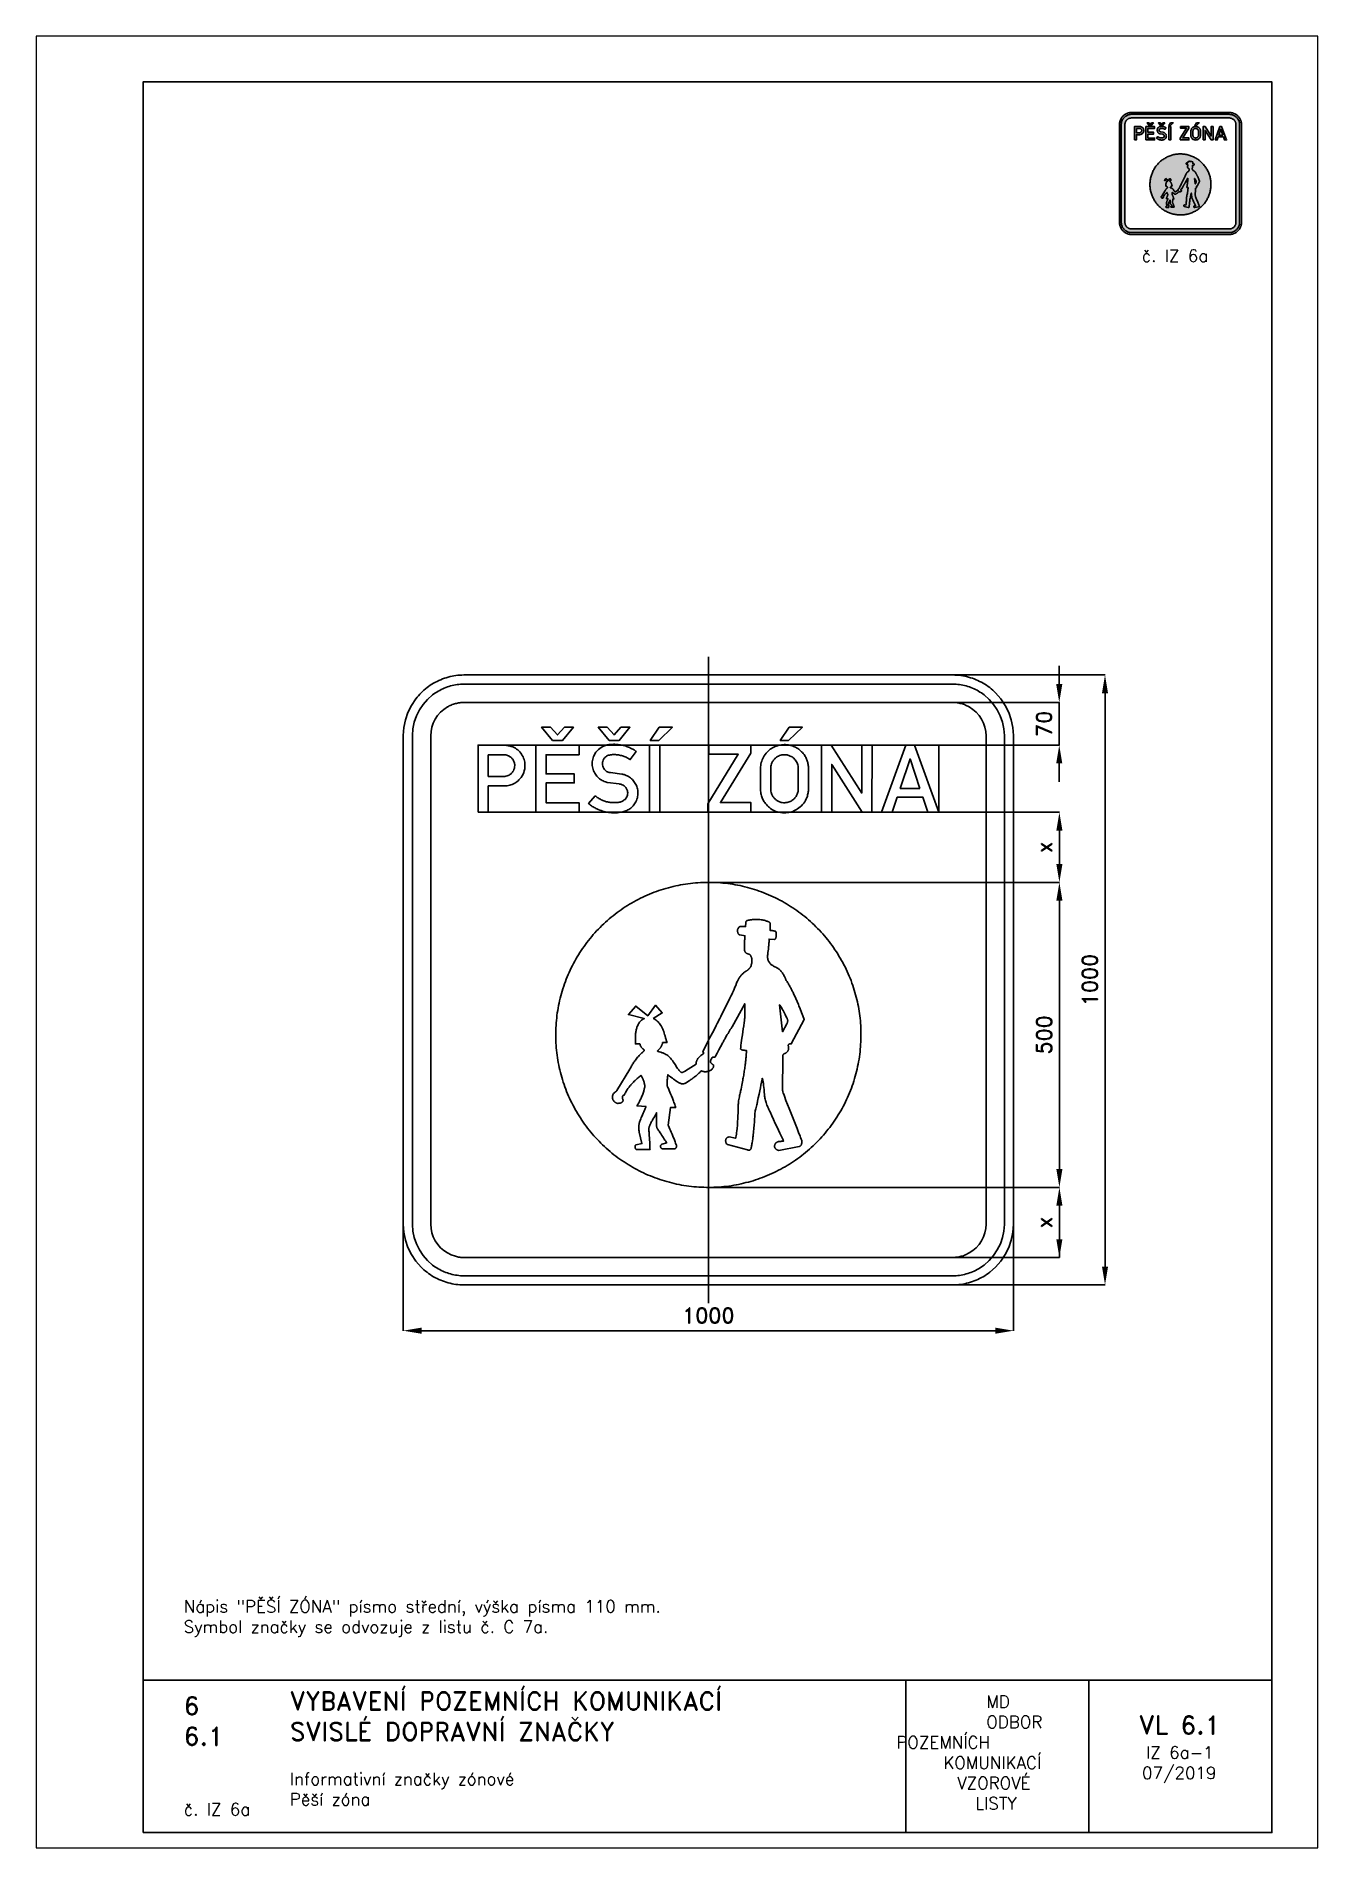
# Paper-space layout 'IZ 6a-1' of a CAD drawing. Header units: millimetres. Extents: x 0 to 210, y 0 to 297.
# The model-space entities are those that its viewports show. They can reach past a viewport. Long polylines and large blocks are cut down to what shows.
import ezdxf

# ---------------------------------------------------------------- set-up
doc = ezdxf.new("R2010")
doc.units = ezdxf.units.MM
doc.header["$LTSCALE"] = 5
doc.linetypes.add('ČERCHOVANÁX2', pattern=[2, 1, -0.5, 0, -0.5])
doc.linetypes.add('ČÁRKOVANÁX2', pattern=[1.5, 1, -0.5])
for name, color, linetype in [('Kóty', 2, 'Continuous'), ('Rozpiska', 7, 'Continuous'), ('Značka', 7, 'Continuous')]:
    doc.layers.add(name, color=color, linetype=linetype)
doc.layers.add('Rámeček', color=6, linetype='Continuous', plot=False)
doc.styles.get("Standard").update_dxf_attribs({"font": 'romand.shx', "height": 25})
doc.dimstyles.get("Standard").update_dxf_attribs({"dimtxt": 25, "dimasz": 30, "dimexe": 0.18, "dimexo": 0.0625, "dimgap": 12.5, "dimtad": 1, "dimdec": 0, "dimzin": 0, "dimdsep": 46, "dimtxsty": 'Standard', "dimcen": 0.09, "dimadec": 0, "dimazin": 0, "dimtfac": 1, "dimtdec": 0, "dimtofl": 0, "dimtmove": 0, "dimatfit": 3, "dimfxl": 1, "dimtolj": 1, "dimtzin": 0, "dimarcsym": 0})

psp = doc.layouts.new('IZ 6a-1')

# ---------------------------------------------------------------- texts
at = {"layer": 'Rozpiska', "color": 7, "attachment_point": 1}
for s, width, gutter_width, heights, insert, char_height in [('\\pi3.66667;č. IZ 6a', 20, 125, [0], (177.5, 262), 2), ('Nápis "PĚŠÍ ZÓNA" písmo střední, výška písma 110 mm.\\PSymbol značky se odvozuje z listu č. C 7a.{\\H2.08333x; }', 175.5179, 100, [0], (24.17, 40.57), 2), ('6', 149.0422, 100, [0], (24.17, 24.77), 3), ('{\\C6;VYBAVENÍ POZEMNÍCH KOMUNIKACÍ\\P}SVISLÉ DOPRAVNÍ ZNAČKY{\\H1.34524x; }', 149.0422, 100, [0], (41.56, 25.56), 3), ('\\pi14.7414;{\\C6;MD\\P\\pi2.36044;}ODBOR POZEMNÍCH{\\H1.57143x; }\\P\\pi7.69378;KOMUNIKACÍ{\\H1.5x; }\\P\\pi9.97949;{\\C6;VZOROVÉ\\H1.47619x; \\H0.67742x;\\P\\pi12.93187;LISTY\\H1.26984x; }', 33.1018, 100, [0], (140.95, 24.95), 2), ('\\pi1.03113;{\\H1.5x;\\C6;VL 6.1\\P\\pi2.22157;\\H0.66667x;IZ 6a-1\\H1.66666x; \\H0.6x;\\P\\pi1.5549;07/2019\\H1.80159x; }', 16.0623, 100, [0], (179.66, 21.61), 2), ('6.1', 149.0422, 100, [0], (24.17, 19.78), 3), ('{\\C6;Informativní značky zónové\\P}Pěší zóna{\\H1.83333x; }', 149.0422, 100, [0], (41.56, 12.29), 2), ('{\\C6;č. IZ 6a}', 18.3305, 100, [2.67], (24.18, 7.3), 2)]:
    psp.add_mtext_dynamic_manual_height_columns(s, width=width, gutter_width=gutter_width, heights=heights, dxfattribs=dict(at, insert=insert, char_height=char_height))

msp = doc.modelspace()

# ---------------------------------------------------------------- blocks, each defined once
blk = doc.blocks.new('*D0')
at = {"layer": 'Defpoints', "color": 0, "transparency": 16777216}
for p in [(319.8, 455), (377.4, 385), (575, 385)]:
    blk.add_point(p, dxfattribs=at)
at = {"layer": 'Kóty', "color": 0, "lineweight": -2, "transparency": 16777216}
for p, q in [((575, 485), (575, 515)), ((319.9, 455), (575.2, 455)), ((377.5, 385), (575.2, 385)), ((575, 355), (575, 325))]:
    blk.add_line(p, q, dxfattribs=at)
at = {"layer": 'Kóty', "color": 0, "transparency": 16777216}
for points in [[(570, 485), (580, 485), (575, 455)], [(570, 355), (580, 355), (575, 385)]]:
    blk.add_solid(points, dxfattribs=at)
at = {"layer": 'Kóty', "color": 0, "transparency": 16777216, "insert": (550, 420), "char_height": 25, "attachment_point": 5, "rotation": 90}
blk.add_mtext('\\A1;70', dxfattribs=at)
blk = doc.blocks.new('*D1')
at = {"layer": 'Defpoints', "color": 0, "transparency": 16777216}
for p in [(400, 500), (400, -500), (650, -500)]:
    blk.add_point(p, dxfattribs=at)
at = {"layer": 'Kóty', "color": 0, "lineweight": -2, "transparency": 16777216}
for p, q in [((400.0625, 500), (650.18, 500)), ((650, 470), (650, -470)), ((400.0625, -500), (650.18, -500))]:
    blk.add_line(p, q, dxfattribs=at)
at = {"layer": 'Kóty', "color": 0, "transparency": 16777216}
for points in [[(645, 470), (655, 470), (650, 500)], [(645, -470), (655, -470), (650, -500)]]:
    blk.add_solid(points, dxfattribs=at)
at = {"layer": 'Kóty', "color": 0, "transparency": 16777216, "insert": (625, 0), "char_height": 25, "attachment_point": 5, "rotation": 90}
blk.add_mtext('\\A1;1000', dxfattribs=at)
blk = doc.blocks.new('*D2')
at = {"layer": 'Defpoints', "color": 0, "transparency": 16777216}
for p in [(377.4, 275), (-1.4, 160), (575.2, 160)]:
    blk.add_point(p, dxfattribs=at)
at = {"layer": 'Kóty', "color": 0, "lineweight": -2, "transparency": 16777216}
for p, q in [((377.5, 275), (575.4, 275)), ((575.2, 245), (575.2, 190)), ((-1.4, 160), (575.4, 160))]:
    blk.add_line(p, q, dxfattribs=at)
at = {"layer": 'Kóty', "color": 0, "transparency": 16777216}
for points in [[(570.2, 245), (580.2, 245), (575.2, 275)], [(570.2, 190), (580.2, 190), (575.2, 160)]]:
    blk.add_solid(points, dxfattribs=at)
at = {"layer": 'Kóty', "color": 0, "transparency": 16777216, "insert": (550.2, 217.5), "char_height": 25, "attachment_point": 5, "rotation": 90}
blk.add_mtext('\\A1;x', dxfattribs=at)
blk = doc.blocks.new('*D3')
at = {"layer": 'Defpoints', "color": 0, "transparency": 16777216}
for p in [(1.4, -340), (575.2, -340), (377.8, -455)]:
    blk.add_point(p, dxfattribs=at)
at = {"layer": 'Kóty', "color": 0, "lineweight": -2, "transparency": 16777216}
for p, q in [((1.5, -340), (575.4, -340)), ((575.2, -425), (575.2, -370)), ((377.9, -455), (575.4, -455))]:
    blk.add_line(p, q, dxfattribs=at)
at = {"layer": 'Kóty', "color": 0, "transparency": 16777216}
for points in [[(570.2, -370), (580.2, -370), (575.2, -340)], [(570.2, -425), (580.2, -425), (575.2, -455)]]:
    blk.add_solid(points, dxfattribs=at)
at = {"layer": 'Kóty', "color": 0, "transparency": 16777216, "insert": (550.2, -397.5), "char_height": 25, "attachment_point": 5, "rotation": 90}
blk.add_mtext('\\A1;x', dxfattribs=at)
blk = doc.blocks.new('*D4')
at = {"layer": 'Defpoints', "color": 0, "transparency": 16777216}
for p in [(500, -355.8), (-500, -375), (500, -575)]:
    blk.add_point(p, dxfattribs=at)
at = {"layer": 'Kóty', "color": 0, "lineweight": -2, "transparency": 16777216}
for p, q in [((500, -355.9), (500, -575.2)), ((-500, -375.1), (-500, -575.2)), ((-470, -575), (470, -575))]:
    blk.add_line(p, q, dxfattribs=at)
at = {"layer": 'Kóty', "color": 0, "transparency": 16777216}
for points in [[(-470, -570), (-470, -580), (-500, -575)], [(470, -570), (470, -580), (500, -575)]]:
    blk.add_solid(points, dxfattribs=at)
at = {"layer": 'Kóty', "color": 0, "transparency": 16777216, "insert": (0, -550), "char_height": 25, "attachment_point": 5}
blk.add_mtext('\\A1;1000', dxfattribs=at)
blk = doc.blocks.new('*D5')
at = {"layer": 'Defpoints', "color": 0, "transparency": 16777216}
for p in [(-1.4, 160), (1.4, -340), (575.2, -340)]:
    blk.add_point(p, dxfattribs=at)
at = {"layer": 'Kóty', "color": 0, "lineweight": -2, "transparency": 16777216}
for p, q in [((-1.4, 160), (575.4, 160)), ((575.2, 130), (575.2, -310)), ((1.5, -340), (575.4, -340))]:
    blk.add_line(p, q, dxfattribs=at)
at = {"layer": 'Kóty', "color": 0, "transparency": 16777216}
for points in [[(570.2, 130), (580.2, 130), (575.2, 160)], [(570.2, -310), (580.2, -310), (575.2, -340)]]:
    blk.add_solid(points, dxfattribs=at)
at = {"layer": 'Kóty', "color": 0, "transparency": 16777216, "insert": (550.2, -90), "char_height": 25, "attachment_point": 5, "rotation": 90}
blk.add_mtext('\\A1;500', dxfattribs=at)

# ---------------------------------------------------------------- dimensions: what is measured, and where the dimension line sits
at = {"layer": 'Kóty'}
for base, p1, p2, picture, middle in [((575, 385), (319.826, 455), (377.421, 385), '*D0', (550, 420)), ((650, -500), (400, 500), (400, -500), '*D1', (625, 0)), ((575.18, -340.025), (-1.418, 160.025), (1.418, -340.025), '*D5', (550.18, -90))]:
    dim = msp.add_linear_dim(base=base, p1=p1, p2=p2, angle=90, dimstyle='Standard', dxfattribs=at)
    dim.commit()
    dim.dimension.update_dxf_attribs({"geometry": picture, "text_midpoint": middle})
for base, p1, p2, picture, middle in [((575.18, 160.025), (377.421, 275.011), (-1.418, 160.025), '*D2', (550.18, 217.518)), ((575.18, -340.025), (377.79, -455), (1.418, -340.025), '*D3', (550.18, -397.513))]:
    dim = msp.add_linear_dim(base=base, p1=p1, p2=p2, angle=90, text='x', dimstyle='Standard', dxfattribs=at)
    dim.commit()
    dim.dimension.update_dxf_attribs({"geometry": picture, "text_midpoint": middle})
dim = msp.add_linear_dim(base=(500, -575), p1=(-500, -375.008), p2=(500, -355.835), dimstyle='Standard', dxfattribs=at)
dim.commit()
dim.dimension.update_dxf_attribs({"geometry": '*D4', "text_midpoint": (0, -550)})

# ---------------------------------------------------------------- linework, layer by layer
at = {"layer": 'Kóty'}
for points in [[(575, 385), (575, 455)], [(575.18, -455), (575.18, -397.021)]]:
    msp.add_lwpolyline(points, dxfattribs=at)
at = {"layer": 'Značka', "color": 6, "linetype": 'ČERCHOVANÁX2', "ltscale": 5}
msp.add_lwpolyline([(0, -530), (0, 530)], dxfattribs=at)
at = {"layer": 'Značka', "color": 3}
for points in [[(-400, -500), (-400.39, -499.999), (-400.78, -499.997, -0.0321819), (-413.7, -499.093, -0.0354535), (-426.38, -496.456, -0.0362827), (-438.66, -492.307, -0.0344313), (-450.22, -486.471, -0.0337151), (-461, -479.285, -0.0340706), (-470.71, -470.711), (-479.29, -461.006), (-486.47, -450.227), (-492.26, -438.651), (-496.45, -426.387), (-499.13, -413.692), (-499.99, -400.785), (-500, -400.393), (-500, -400), (-500, 400), (-500, 400.39), (-499.99, 400.79), (-499.09, 413.7), (-496.45, 426.39), (-492.3, 438.66), (-486.47, 450.23), (-479.28, 461, -0.0340718), (-470.71, 470.71, -0.0342258), (-461, 479.29, -0.0342246), (-450.22, 486.47, -0.0340515), (-438.65, 492.27, -0.0334153), (-426.38, 496.46, -0.0341391), (-413.69, 499.14, -0.0367431), (-400.78, 500), (-400.39, 500), (-400, 500), (400, 500), (400.4, 500), (400.79, 500, -0.0321821), (413.7, 499.09, -0.0354474), (426.39, 496.46, -0.0362719), (438.66, 492.31, -0.0344334), (450.23, 486.47, -0.0337229), (461.01, 479.28, -0.0340912), (470.71, 470.71), (479.3, 461.01), (486.47, 450.23), (492.27, 438.65), (496.46, 426.39), (499.14, 413.69), (500, 400.79), (500, 400.39), (500, 400), (500, -400), (500, -400.393), (500, -400.785), (499.1, -413.698), (496.46, -426.387), (492.31, -438.659), (486.47, -450.227), (479.29, -461.004), (470.71, -470.711), (461.01, -479.293, -0.0342305), (450.23, -486.471, -0.0340431), (438.65, -492.265, -0.0334131), (426.39, -496.456, -0.0341248), (413.69, -499.136, -0.0367442), (400.79, -499.997), (400.4, -499.999), (400, -500), (-400, -500)], [(-400, -485), (-400.33, -484.999), (-400.67, -484.997, -0.0321789), (-411.64, -484.229, -0.035445), (-422.43, -481.987, -0.0362697), (-432.86, -478.461, -0.0343968), (-442.69, -473.501, -0.0337434), (-451.85, -467.392), (-460.1, -460.104), (-467.4, -451.856), (-473.5, -442.693), (-478.42, -432.854), (-481.98, -422.429), (-484.26, -411.638), (-484.99, -400.668), (-485, -400.334), (-485, -400), (-485, 400), (-485, 400.33), (-484.99, 400.67), (-484.23, 411.64), (-481.98, 422.43), (-478.46, 432.86), (-473.5, 442.69), (-467.39, 451.85), (-460.1, 460.1), (-451.85, 467.4, -0.034197), (-442.69, 473.5, -0.0340358), (-432.85, 478.43, -0.0334002), (-422.43, 481.99, -0.0341247), (-411.64, 484.27, -0.0367445), (-400.66, 485), (-400.33, 485), (-400, 485), (400, 485), (400.34, 485), (400.67, 485, -0.0321734), (411.65, 484.23, -0.0354396), (422.43, 481.99, -0.0362645), (432.86, 478.46, -0.034423), (442.69, 473.5, -0.0337245), (451.86, 467.39), (460.11, 460.1), (467.4, 451.86), (473.5, 442.69), (478.43, 432.85), (481.99, 422.43), (484.27, 411.64), (485, 400.67), (485, 400.33), (485, 400), (485, -400), (485, -400.334), (485, -400.668), (484.23, -411.643), (481.99, -422.429), (478.46, -432.86), (473.5, -442.693), (467.39, -451.854), (460.11, -460.104), (451.86, -467.399), (442.7, -473.501, -0.0340522), (432.86, -478.425, -0.0334054), (422.43, -481.987, -0.0341301), (411.64, -484.265, -0.0367445), (400.67, -484.997), (400.34, -484.999), (400, -485), (-400, -485)], [(-400, -455), (400, -455), (400.22, -454.999), (400.43, -454.998, 0.0321811), (407.54, -454.501, 0.0354339), (414.52, -453.051, 0.0362389), (421.27, -450.769), (427.63, -447.559), (433.55, -443.607), (438.89, -438.891), (443.61, -433.554), (447.56, -427.625), (450.75, -421.258), (453.05, -414.513), (454.53, -407.531), (455, -400.432), (455, -400.216), (455, -400), (455, 400), (455, 400.22), (455, 400.43), (454.5, 407.53), (453.05, 414.51), (450.77, 421.26), (447.56, 427.62), (443.61, 433.55), (438.89, 438.89), (433.56, 443.61), (427.63, 447.56), (421.26, 450.75, 0.0333814), (414.52, 453.05, 0.0341004), (407.53, 454.52, 0.0367434), (400.43, 455), (400.22, 455), (400, 455), (-400, 455), (-400.21, 455), (-400.43, 455, 0.0321683), (-407.53, 454.5, 0.0354172), (-414.51, 453.05, 0.0362908), (-421.26, 450.77, 0.0344454), (-427.62, 447.56), (-433.55, 443.61), (-438.89, 438.89), (-443.61, 433.55), (-447.56, 427.62), (-450.74, 421.26), (-453.05, 414.51), (-454.52, 407.53), (-455, 400.43), (-455, 400.22), (-455, 400), (-455, -400), (-455, -400.216), (-455, -400.432), (-454.5, -407.534), (-453.05, -414.513), (-450.77, -421.263), (-447.56, -427.625), (-443.6, -433.552), (-438.89, -438.891), (-433.55, -443.611), (-427.62, -447.559), (-421.26, -450.746), (-414.51, -453.051, 0.0341053), (-407.53, -454.525, 0.0367321), (-400.43, -454.998), (-400.21, -455), (-400, -455)], [(-185.367, 301.973), (-184.332, 301.103), (-183.282, 300.254, 0.039107), (-178.238, 296.926, 0.0320928), (-172.74, 294.33, 0.0326418), (-166.837, 292.297, 0.039894), (-160.755, 291.145, 0.0244634), (-156.653, 290.853, 0.01432), (-152.493, 290.881, 0.0353072), (-146.27, 291.411, 0.0841464), (-140.462, 293.345, 0.0552084), (-137.765, 295.07, 0.0560402), (-135.501, 297.355, 0.0573253), (-133.755, 300.082, 0.0569204), (-132.67, 303.13, 0.0628228), (-132.233, 306.642, 0.0644339), (-132.693, 310.166, 0.0858547), (-134.593, 314.586, 0.0891938), (-137.872, 318.095, 0.0718083), (-141.328, 320.123, 0.0592953), (-145.171, 321.189), (-145.641, 321.266), (-146.111, 321.337), (-165.281, 323.79), (-166.054, 324.017), (-166.828, 324.248, -0.0177725), (-170.529, 325.494, -0.0322904), (-174.081, 327.101, -0.062181), (-179.486, 330.796, -0.0552768), (-183.935, 335.695, -0.0688218), (-188.175, 343.142, -0.0728999), (-190.168, 351.427, -0.0746677), (-189.929, 359.947, -0.0722574), (-187.212, 368.122, -0.094608), (-180.243, 377.746, -0.103597), (-170.299, 383.923, -0.0552163), (-164.004, 385.698, -0.0350953), (-157.466, 386.318, -0.0294079), (-150.107, 386.172, -0.0306416), (-142.845, 385.149, -0.0329407), (-134.977, 383.088, -0.0299087), (-127.411, 380.05, -0.0195803), (-123.584, 378.13, -0.0289357), (-119.974, 375.856), (-119.266, 375.346), (-118.565, 374.825), (-128.007, 361.293), (-129.233, 362.051), (-130.47, 362.794, 0.03183), (-136.291, 365.721, 0.0354756), (-142.421, 367.835, 0.0379132), (-148.672, 369.131, 0.0356212), (-155.186, 369.497, 0.0569576), (-162.095, 368.82, 0.118691), (-168.111, 365.979, 0.0895629), (-171.176, 362.649, 0.0771471), (-173.038, 358.44, 0.0509438), (-173.578, 355.597, 0.0550023), (-173.508, 352.733, 0.0765623), (-172.37, 348.704, 0.0702003), (-170.105, 345.136, 0.0531956), (-167.931, 342.94, 0.0573923), (-165.349, 341.286), (-163.954, 340.674), (-162.496, 340.244), (-161.362, 340.031), (-160.216, 339.877), (-142.066, 337.494), (-141.441, 337.418), (-140.817, 337.333, -0.0576862), (-135.716, 335.934, -0.0453571), (-130.952, 333.495, -0.0621045), (-124.596, 328.573, -0.0684611), (-119.745, 322.22, -0.067354), (-116.658, 315.149, -0.0645453), (-115.506, 307.484, -0.0735396), (-116.405, 298.598, -0.0756934), (-119.86, 290.366, -0.0656781), (-124.48, 284.283, -0.0666806), (-130.482, 279.641, -0.0560747), (-136.934, 276.674, -0.038281), (-143.877, 274.954, -0.0421983), (-153.808, 273.969, -0.042472), (-163.722, 274.668, -0.0406787), (-173.408, 276.826, -0.0369114), (-182.674, 280.466, -0.0289615), (-188.726, 283.674, -0.0389457), (-194.259, 287.65), (-195.222, 288.467), (-196.172, 289.3), (-185.367, 301.973)], [(-377.42, 275.011), (-377.42, 385.011), (-332.928, 385.011), (-332.269, 384.927), (-331.61, 384.84, -0.025338), (-325.973, 383.814, -0.0429341), (-320.53, 382.032, -0.0795892), (-312.438, 377.188, -0.0764836), (-306.149, 370.058, -0.0768896), (-302.012, 361.577, -0.075741), (-300.604, 352.229, -0.0940299), (-302.562, 340.134, -0.098357), (-308.831, 329.656, -0.0732908), (-315.462, 323.753, -0.0676966), (-323.44, 319.928, -0.0342132), (-327.591, 318.786, -0.0378905), (-331.839, 318.255), (-332.549, 318.222), (-333.26, 318.198), (-360.577, 318.198), (-360.577, 275.011), (-377.42, 275.011)], [(-360.577, 369.21), (-360.577, 333.827), (-334.52, 333.827), (-334.005, 333.828), (-333.489, 333.839, 0.0671326), (-329.835, 334.49, 0.0577251), (-326.408, 336.039, 0.0717227), (-322.455, 339.037, 0.0744748), (-319.544, 343.017, 0.0682712), (-317.886, 347.179, 0.0653169), (-317.379, 351.656, 0.0771991), (-318.162, 356.992, 0.083748), (-320.564, 361.785, 0.0733922), (-323.747, 365.216, 0.0660837), (-327.76, 367.652, 0.0426398), (-330.476, 368.661, 0.049242), (-333.306, 369.153), (-333.735, 369.185), (-334.165, 369.21), (-360.577, 369.21)], [(85.451, 347.634, -0.00140626), (85.497, 348.546, -0.00449038), (85.554, 349.456, -0.0306706), (86.171, 354.041, -0.0310544), (87.353, 358.531, -0.0662934), (91.581, 367.625, -0.0684745), (98.078, 375.295, -0.0618541), (105.222, 380.639, -0.0599214), (113.432, 384.106, -0.05734), (121.913, 385.726, -0.0575853), (130.539, 385.378, -0.0569031), (138.786, 383.295, -0.0574964), (146.34, 379.408, -0.0553783), (152.737, 374.238, -0.0534592), (157.879, 367.801, -0.0430193), (160.93, 362.262, -0.048848), (162.909, 356.297, -0.0227053), (163.536, 353.033, -0.0129739), (163.929, 349.731), (163.981, 349.187), (164.032, 348.643), (164.032, 311.804, -0.00085674), (163.955, 310.956, -0.00278045), (163.871, 310.108, -0.0357768), (162.684, 303.28, -0.0478428), (160.377, 296.736, -0.0787851), (154.51, 287.544, -0.0730964), (146.134, 280.454, -0.0601146), (138.163, 276.382, -0.059851), (129.473, 274.324, -0.0711116), (118.653, 274.4, -0.0741862), (108.31, 277.544, -0.0660387), (100.171, 282.5, -0.0617024), (93.529, 289.357, -0.0470845), (89.702, 295.23, -0.0538734), (87.146, 301.698, -0.0302164), (86.183, 305.99, -0.0176828), (85.634, 310.36), (85.539, 311.375), (85.451, 312.389), (85.451, 347.634)], [(102.203, 347.566), (102.203, 312.377), (102.25, 311.712), (102.306, 311.048, 0.0375915), (102.9, 307.579, 0.0416913), (104.036, 304.242, 0.0629027), (106.607, 299.702, 0.0601903), (110.223, 295.9, 0.0594293), (114.456, 292.996, 0.0643147), (119.23, 291.225, 0.0505011), (123.17, 290.635, 0.0445562), (127.182, 290.801, 0.0739028), (133.946, 292.602, 0.0849974), (139.786, 296.381, 0.073628), (143.685, 300.887, 0.0635796), (146.237, 306.293, 0.0331792), (147.003, 309, 0.0426511), (147.348, 311.77, 0.00447549), (147.362, 312.125), (147.371, 312.48), (147.371, 347.485), (147.378, 348.11, 0.00831741), (147.371, 348.734, 0.0626272), (146.753, 352.568, 0.0483153), (145.286, 356.228, 0.0769095), (141.216, 362.147, 0.0837855), (135.546, 366.46, 0.0698664), (130.281, 368.586, 0.0666716), (124.592, 369.222, 0.0885215), (116.764, 367.846, 0.0981225), (110.029, 363.802, 0.0628309), (106.675, 360.167, 0.0514011), (104.219, 355.85, 0.0395217), (102.928, 352.392, 0.0507403), (102.283, 348.792, 0.0070728), (102.237, 348.179, 0.00219821), (102.203, 347.566)]]:
    msp.add_lwpolyline(points, format="xyb", dxfattribs=at)
for points in [[(-255.617, 392.858), (-238.924, 392.858), (-221.243, 414.465), (-235.975, 414.465), (-247.27, 401.697), (-258.566, 414.465), (-273.298, 414.465), (-255.617, 392.858)], [(-162.836, 392.858), (-146.143, 392.858), (-128.462, 414.465), (-143.194, 414.465), (-154.489, 401.697), (-165.785, 414.465), (-180.517, 414.465), (-162.836, 392.858)], [(-80.437, 414.465), (-58.83, 414.465), (-81.421, 392.859), (-95.169, 392.859), (-80.437, 414.465)], [(132.563, 414.465), (154.17, 414.465), (131.579, 392.859), (117.831, 392.859), (132.563, 414.465)], [(-282.729, 275), (-282.729, 384.989), (-211.756, 384.989), (-211.756, 369.13), (-266.034, 369.13), (-266.034, 337.769), (-219.765, 337.769), (-219.765, 323.033), (-266.034, 323.033), (-266.034, 290.629), (-211.882, 290.629), (-211.882, 275), (-282.729, 275)], [(-96.256, 275), (-96.256, 384.989), (-79.584, 384.989), (-79.584, 275), (-96.256, 275)], [(-1.014, 275), (-1.014, 288.83), (49.082, 370.116), (0.968, 370.116), (0.968, 385), (69.856, 385), (69.856, 372.064), (19.691, 290.79), (69.856, 290.79), (69.856, 275), (-1.014, 275)], [(185.585, 275), (185.585, 385), (201.374, 385), (251.344, 306.487), (251.344, 385), (268.188, 385), (268.073, 275), (252.284, 275), (202.211, 353.409), (202.211, 275), (185.585, 275)], [(283.771, 275), (323.635, 385.011), (337.534, 385.011), (377.42, 275), (359.752, 275), (351.536, 299.578), (309.449, 299.578), (301.371, 275), (283.771, 275)], [(346.701, 314.188), (330.567, 362.519), (314.468, 314.188), (346.701, 314.188)]]:
    msp.add_lwpolyline(points, dxfattribs=at)
at = {"layer": 'Značka', "color": 6, "linetype": 'ČÁRKOVANÁX2', "ltscale": 2.5}
msp.add_lwpolyline([(-377.42, 275.011), (377.421, 275.011), (377.421, 385.011), (-377.42, 385.011)], close=True, dxfattribs=at)
at = {"layer": 'Značka', "color": 5}
for points in [[(250, -90), (249.995, -91.636), (249.979, -93.272, -0.0321692), (247.49, -125.863, -0.0357225), (240.614, -157.86, -0.0366668), (229.876, -188.758, -0.0347532), (214.852, -217.823, -0.0340403), (196.401, -244.838, -0.0344523), (174.448, -269.075, -0.0345603), (149.651, -290.402, -0.0344252), (122.155, -308.124, -0.0343884), (92.678, -322.302, -0.0344187), (61.538, -332.308, -0.0344235), (29.397, -338.374, -0.0344167), (-3.272, -339.979, -0.0344163), (-35.889, -337.52, -0.0344171), (-67.86, -330.614, -0.0344164), (-98.728, -319.797, -0.0344164), (-127.823, -304.852, -0.034417), (-154.84, -286.414, -0.0344168), (-179.076, -264.448, -0.0344157), (-200.4, -239.646, -0.0344171), (-218.124, -212.155, -0.0344162), (-232.303, -182.679, -0.0344156), (-242.308, -151.538, -0.0344171), (-248.374, -119.397, -0.0344166), (-249.979, -86.728, -0.0344165), (-247.52, -54.111, -0.0344168), (-240.614, -22.14, -0.0344162), (-229.797, 8.729, -0.0344169), (-214.852, 37.823, -0.034418), (-196.414, 64.84, -0.0344161), (-174.448, 89.076, -0.0344181), (-149.646, 110.4, -0.0344163), (-122.155, 128.124, -0.034417), (-92.679, 142.303, -0.0344171), (-61.538, 152.308, -0.034416), (-29.397, 158.374, -0.0344166), (3.272, 159.979, -0.0344175), (35.889, 157.52, -0.0344161), (67.86, 150.614, -0.0344149), (98.729, 139.797, -0.0344183), (127.823, 124.852, -0.0344189), (154.839, 106.415, -0.0344034), (179.076, 84.448, -0.034415), (200.404, 59.643, -0.0344885), (218.124, 32.155, -0.0344173), (232.288, 2.688, -0.0340779), (242.308, -28.462, -0.0327884), (248.221, -59.011, -0.0342635), (250, -90)], [(-90.335, -62.984), (-75.579, -54.124), (-86.582, -41.455), (-99.289, -58.695), (-119.062, -42.694), (-130.943, -56.654), (-105.04, -63.202), (-105.452, -63.384), (-105.862, -63.57, 0.0430937), (-108.498, -65.094, 0.0448791), (-110.831, -67.056, 0.0410353), (-112.784, -69.27, 0.0330113), (-114.391, -71.749, 0.0292146), (-115.83, -74.627, 0.0236984), (-116.957, -77.64, 0.0167889), (-117.758, -80.36, 0.0132461), (-118.394, -83.122, 0.0126642), (-118.98, -86.355, 0.0113376), (-119.41, -89.611), (-119.477, -90.216), (-119.542, -90.821), (-119.511, -104.76), (-112.117, -104.864), (-112.075, -105.066), (-112.032, -105.267, 0.0205759), (-111.699, -106.53, 0.0258561), (-111.251, -107.757, 0.0239425), (-110.791, -108.746, 0.0242746), (-110.238, -109.686, 0.021869), (-109.65, -110.519, 0.0198223), (-108.995, -111.3, 0.0140914), (-108.44, -111.886, 0.0123744), (-107.855, -112.441, 0.0108581), (-107.075, -113.119), (-106.274, -113.776, -0.0104186), (-105.877, -114.108, -0.0302331), (-105.509, -114.472, -0.0248949), (-105.336, -114.682, -0.0329046), (-105.188, -114.912, -0.0271481), (-105.11, -115.067, -0.0343813), (-105.052, -115.231, -0.0366395), (-105.02, -115.385, -0.0419015), (-105.011, -115.543, -0.0431266), (-105.028, -115.698, -0.0412478), (-105.07, -115.847, -0.0338118), (-105.125, -115.976, -0.0276857), (-105.197, -116.097, -0.0296208), (-105.302, -116.239, -0.0267001), (-105.422, -116.368), (-105.46, -116.404), (-105.499, -116.441), (-105.937, -116.809, 0.00147656), (-106.373, -117.178, 0.00366515), (-107.234, -117.925, 0.00343307), (-108.085, -118.683, 0.00836696), (-110.158, -120.615, 0.00873342), (-112.164, -122.617, 0.0117297), (-114.729, -125.37, 0.0115279), (-117.163, -128.239, 0.011406), (-119.485, -131.212, 0.011317), (-121.669, -134.287, 0.00881044), (-123.34, -136.829, 0.00824645), (-124.924, -139.427, 0.0089408), (-126.541, -142.274, 0.00969798), (-128.05, -145.179), (-128.309, -145.701), (-128.567, -146.225), (-149.9, -181.308), (-149.911, -181.363), (-149.922, -181.419, -0.0500587), (-150.022, -181.73, -0.0546177), (-150.184, -182.013, -0.0464058), (-150.376, -182.243, -0.0324078), (-150.602, -182.44, -0.0256475), (-150.895, -182.646, -0.014987), (-151.204, -182.827, -0.00506216), (-151.512, -182.994, 0.00359546), (-151.82, -183.159, 0.0101843), (-152.216, -183.386, 0.0100491), (-152.603, -183.629, 0.0598478), (-154.627, -185.316, 0.071061), (-156.15, -187.464, 0.0475793), (-156.817, -188.954, 0.0453674), (-157.197, -190.539, 0.0424971), (-157.316, -192.111, 0.041856), (-157.17, -193.681, 0.0467569), (-156.714, -195.431, 0.0449002), (-155.946, -197.071, 0.045296), (-154.894, -198.609, 0.0457624), (-153.586, -199.927, 0.0232505), (-152.831, -200.524, 0.021268), (-152.026, -201.052, 0.0253757), (-151.036, -201.585, 0.0291072), (-149.995, -202.007), (-149.628, -202.129), (-149.258, -202.243), (-149.004, -202.252), (-148.75, -202.26, 0.00556312), (-148.262, -202.268, 0.00562249), (-147.774, -202.264, 0.0149604), (-146.664, -202.215, 0.0194337), (-145.56, -202.089, 0.0261765), (-144.435, -201.87, 0.0342087), (-143.345, -201.518, 0.0326678), (-142.537, -201.147, 0.0392949), (-141.792, -200.664, 0.0357227), (-141.241, -200.189, 0.0379263), (-140.765, -199.638, 0.0326919), (-140.417, -199.111, 0.0296392), (-140.137, -198.544, 0.0322391), (-139.887, -197.849, 0.031116), (-139.726, -197.129), (-139.698, -196.948), (-139.672, -196.767), (-139.717, -196.685), (-139.762, -196.603), (-139.85, -196.441), (-139.935, -196.277), (-140.133, -195.873), (-140.314, -195.462, -0.0175928), (-140.521, -194.917, -0.0198933), (-140.686, -194.357, -0.0218786), (-140.81, -193.784, -0.0235623), (-140.881, -193.201, -0.0188622), (-140.904, -192.71, -0.0153131), (-140.892, -192.217, -0.0224238), (-140.832, -191.547, -0.0298202), (-140.702, -190.885, -0.032058), (-140.567, -190.448, -0.0528946), (-140.362, -190.043, -0.0427054), (-140.171, -189.789, -0.0407782), (-139.939, -189.569, -0.0363719), (-139.687, -189.391, -0.0303562), (-139.413, -189.247, -0.0279618), (-139.08, -189.116, -0.019691), (-138.736, -189.017, -0.0132334), (-138.385, -188.938, -0.00802665), (-138.032, -188.874), (-137.975, -188.865), (-137.918, -188.855), (-137.612, -188.183), (-137.302, -187.513, -0.00632456), (-136.671, -186.214, -0.00589702), (-136.008, -184.931, -0.0137992), (-134.314, -181.925, -0.0142551), (-132.454, -179.019, -0.0173586), (-129.906, -175.493, -0.0155808), (-127.131, -172.141, -0.0128252), (-124.305, -169.059, -0.0101915), (-121.34, -166.11, -0.00602663), (-118.95, -163.865, -0.0041387), (-116.515, -161.67, -0.00208246), (-113.928, -159.392), (-111.335, -157.122), (-110.88, -156.723), (-110.425, -156.323), (-110.276, -156.556), (-110.128, -156.791), (-109.834, -157.268), (-109.549, -157.751, -0.00922513), (-108.848, -159.001, -0.00925189), (-108.194, -160.278, -0.0125057), (-107.367, -162.06, -0.0121563), (-106.628, -163.881, -0.0124209), (-105.957, -165.764, -0.0128686), (-105.383, -167.678, -0.0104359), (-104.986, -169.231, -0.0102826), (-104.654, -170.8, -0.011885), (-104.37, -172.468, -0.0141506), (-104.174, -174.148), (-104.147, -174.443), (-104.122, -174.739), (-104.211, -175.197), (-104.301, -175.656), (-104.495, -176.583), (-104.702, -177.508, -0.00843585), (-105.292, -179.879, -0.00804496), (-105.96, -182.23, -0.0104227), (-106.995, -185.468, -0.00943578), (-108.159, -188.662, -0.00906638), (-109.471, -191.928, -0.00869874), (-110.898, -195.145, -0.00670235), (-112.132, -197.735, -0.0062494), (-113.434, -200.293, -0.00686256), (-114.891, -202.996, -0.00766716), (-116.425, -205.654), (-116.703, -206.12), (-116.982, -206.584), (-102.032, -207.646), (-102.213, -208.014), (-102.393, -208.382, 0.00381649), (-103.631, -210.957, 0.00394774), (-104.827, -213.552), (-105.933, -216.033), (-107.007, -218.527), (-108.062, -221.047), (-109.08, -223.581), (-109.881, -225.638), (-110.68, -227.696), (-111.7, -230.308, 0.0151646), (-112.627, -232.953, 0.0158806), (-113.174, -234.85, 0.0174716), (-113.593, -236.778, 0.0148835), (-113.845, -238.4, 0.0142064), (-114.003, -240.033, 0.0139648), (-114.079, -241.709, 0.0134997), (-114.062, -243.386), (-113.989, -244.777), (-113.86, -246.164), (-113.663, -247.703), (-113.406, -249.232), (-113.354, -249.509), (-113.3, -249.787), (-109.017, -268.307), (-118.583, -270.327), (-118.7, -270.402), (-118.815, -270.48, 0.0596156), (-119.316, -270.937, 0.0544314), (-119.703, -271.498, 0.0538061), (-120.005, -272.183, 0.0430897), (-120.17, -272.914, 0.048454), (-120.226, -273.895, 0.0451721), (-120.099, -274.872, 0.0464207), (-119.816, -275.818, 0.0534115), (-119.354, -276.685, 0.034449), (-119.011, -277.141, 0.0367905), (-118.607, -277.544, 0.0378164), (-118.194, -277.856, 0.0460698), (-117.738, -278.095), (-117.605, -278.148), (-117.471, -278.197), (-95.648, -277.936), (-95.649, -277.406), (-95.651, -276.875, 0.00786917), (-95.734, -273.152, 0.00584238), (-95.919, -269.433), (-96.153, -265.88), (-96.424, -262.329), (-96.703, -258.769), (-96.962, -255.208), (-97.14, -252.354), (-97.277, -249.498, -0.00600384), (-97.367, -246.458, -0.00840104), (-97.37, -243.418), (-97.361, -242.881), (-97.351, -242.344), (-97.213, -241.916), (-97.073, -241.488), (-96.785, -240.65), (-96.481, -239.817, -0.00986336), (-95.689, -237.81, -0.00934202), (-94.819, -235.835, -0.0104711), (-93.605, -233.323, -0.00788042), (-92.299, -230.856, -0.00503478), (-90.959, -228.461), (-89.586, -226.084), (-88.484, -224.191), (-87.39, -222.293), (-86.241, -220.247, 0.00713261), (-85.138, -218.176), (-84.947, -217.804), (-84.757, -217.432), (-85.103, -235.65), (-85.114, -235.853), (-85.124, -236.056, 0.0154452), (-85.143, -237.372, 0.0192588), (-85.071, -238.687, 0.0189527), (-84.939, -239.785, 0.0212691), (-84.72, -240.869, 0.0206809), (-84.448, -241.833, 0.0213271), (-84.096, -242.771), (-83.782, -243.456), (-83.414, -244.112, 0.0212779), (-82.9, -244.864), (-82.35, -245.592, -0.0146361), (-80.632, -248.015), (-79.003, -250.497), (-77.612, -252.62), (-76.222, -254.743), (-74.822, -256.909), (-73.429, -259.079), (-72.302, -260.829), (-71.172, -262.577), (-69.962, -264.437), (-68.741, -266.29), (-68.524, -266.617), (-68.308, -266.943), (-76.027, -269.129), (-76.182, -269.233), (-76.335, -269.338, 0.0335445), (-77.06, -269.917, 0.0464636), (-77.683, -270.604, 0.0388953), (-78.041, -271.135, 0.0439989), (-78.306, -271.717, 0.0433634), (-78.46, -272.277, 0.0466968), (-78.512, -272.854, 0.0460299), (-78.465, -273.424, 0.0427024), (-78.319, -273.976, 0.0415071), (-78.076, -274.533, 0.0365251), (-77.75, -275.046), (-77.453, -275.415), (-77.124, -275.756), (-76.695, -276.132), (-76.234, -276.467), (-76.096, -276.557), (-75.956, -276.646), (-54.296, -276.625), (-54.203, -276.521), (-54.11, -276.418), (-53.534, -275.762, 0.0213747), (-52.997, -275.074), (-52.644, -274.538, 0.0374814), (-52.362, -273.962), (-52.189, -273.439), (-52.098, -272.896, 0.0405186), (-52.087, -272.279), (-52.164, -271.665), (-52.288, -271.114), (-52.458, -270.578), (-52.76, -269.822), (-53.092, -269.077, -0.0201865), (-54.472, -265.545), (-55.727, -261.965, 0.00904789), (-56.895, -258.88), (-58.136, -255.824), (-59.428, -252.683), (-60.743, -249.553), (-61.844, -247.011), (-62.972, -244.482), (-64.211, -241.773), (-65.483, -239.08), (-65.712, -238.603), (-65.942, -238.127), (-62.24, -209.103), (-53.48, -209.155), (-53.647, -208.618), (-53.815, -208.08, 0.00621766), (-55.043, -204.344, 0.00565639), (-56.358, -200.637, 0.0046606), (-57.674, -197.129), (-59.048, -193.643), (-60.468, -190.16), (-61.925, -186.692), (-63.114, -183.909), (-64.314, -181.13), (-65.604, -178.16), (-66.893, -175.189), (-67.121, -174.662), (-67.349, -174.135), (-67.362, -173.855), (-67.375, -173.576), (-67.397, -173.011), (-67.416, -172.447), (-67.448, -171.013), (-67.458, -169.579), (-67.439, -167.638), (-67.378, -165.697), (-67.281, -163.754), (-67.142, -161.815), (-67.004, -160.285), (-66.839, -158.759), (-66.641, -157.18), (-66.407, -155.606), (-66.363, -155.335), (-66.319, -155.063), (-66.067, -155.286), (-65.814, -155.509), (-65.309, -155.951), (-64.802, -156.39), (-63.537, -157.469), (-62.258, -158.531, 0.00486578), (-60.553, -159.905, 0.00537051), (-58.82, -161.244, 0.00535315), (-57.076, -162.538, 0.00498048), (-55.306, -163.796), (-53.877, -164.776, 0.0068866), (-52.426, -165.721, 0.00590241), (-50.579, -166.857), (-48.718, -167.982, 0.0100419), (-47.022, -168.995, 0.0418322), (-45.24, -169.823, 0.0374636), (-44.008, -170.188, 0.0384242), (-42.733, -170.363, 0.037535), (-41.463, -170.357, 0.0352212), (-40.208, -170.168, 0.0349857), (-38.858, -169.782, 0.0293133), (-37.569, -169.227, 0.0291385), (-35.773, -168.203, 0.00809661), (-34.053, -167.045), (-31.261, -165.143, 0.00285279), (-28.477, -163.237, 0.00463837), (-26.095, -161.556, 0.0051502), (-23.745, -159.828, 0.00646721), (-21.406, -158.034, 0.0084523), (-19.123, -156.17, 0.00778417), (-17.349, -154.634, 0.0083209), (-15.624, -153.041, 0.0105646), (-13.874, -151.311, 0.013746), (-12.21, -149.498), (-11.929, -149.174), (-11.648, -148.848), (-11.23, -149.055), (-10.808, -149.254, 0.0195948), (-9.956, -149.596, 0.0179307), (-9.079, -149.874, 0.0353774), (-7.167, -150.278, 0.0336872), (-5.214, -150.415, 0.0478704), (-2.281, -150.189, 0.0451439), (0.566, -149.424, 0.0393855), (2.851, -148.435, 0.0438331), (4.935, -147.085, 0.0363063), (6.242, -145.948, 0.0450457), (7.348, -144.613, 0.0426137), (8.026, -143.464, 0.0542289), (8.47, -142.214, 0.0287598), (8.59, -141.592, 0.0284412), (8.638, -140.96), (8.626, -140.429), (8.555, -139.905), (8.484, -139.586), (8.4, -139.271), (8.133, -139.096), (7.866, -138.921), (7.376, -138.597), (6.888, -138.27, -0.0100593), (5.906, -137.584, -0.0227672), (4.97, -136.835, -0.0245746), (4.439, -136.335, -0.0390401), (3.975, -135.773, -0.0361258), (3.705, -135.333, -0.0445681), (3.509, -134.858, -0.0455785), (3.397, -134.359, -0.0400422), (3.371, -133.848, -0.0384067), (3.427, -133.258, -0.0267142), (3.559, -132.679, -0.0270172), (3.849, -131.814, -0.0160468), (4.212, -130.977, -0.0185659), (5.153, -129.139, -0.00764809), (6.189, -127.353), (6.397, -127.003), (6.606, -126.653), (10.828, -126.653), (11.229, -125.889), (11.63, -125.125), (14.43, -119.805), (17.244, -114.493), (19.932, -109.47), (22.651, -104.463, -0.00217444), (25.404, -99.476, -0.00266459), (28.206, -94.516), (30.492, -90.552, -0.00247535), (32.816, -86.611, -0.00303049), (35.346, -82.417, -0.00369277), (37.931, -78.257), (38.396, -77.522), (38.861, -76.788), (59.696, -39.061), (59.553, -62.786), (59.463, -63.561), (59.371, -64.335, -0.00347419), (58.695, -69.709), (57.954, -75.074), (57.221, -80.123), (56.469, -85.17), (55.722, -90.18), (54.995, -95.194), (54.441, -99.194), (53.92, -103.199), (53.409, -107.458, 0.00451895), (52.964, -111.725), (52.893, -112.48), (52.822, -113.234), (52.873, -113.309), (52.926, -113.383), (53.049, -113.528), (53.184, -113.661), (53.488, -113.904), (53.819, -114.109, 0.0395257), (54.604, -114.474, 0.024727), (55.432, -114.735, 0.0189116), (56.461, -114.978, 0.0137135), (57.502, -115.152, 0.00993906), (58.563, -115.285, 0.00757248), (59.627, -115.381, 0.00671415), (60.817, -115.457, 0.00583997), (62.008, -115.504), (62.198, -115.509), (62.388, -115.514), (62.311, -117.077), (62.229, -118.639), (62.046, -121.667), (61.831, -124.694, -0.00597567), (61.213, -131.782, -0.00605988), (60.425, -138.852, -0.00718774), (59.254, -147.505, -0.00660196), (57.844, -156.123, -0.00407887), (56.344, -164.286), (54.774, -172.433), (53.521, -178.933, -0.00460804), (52.198, -185.428, 0.00344634), (50.392, -193.888, 0.0277017), (49.12, -202.409, 0.0208357), (48.764, -209.118), (48.693, -215.855, -0.00643026), (48.541, -221.484), (48.283, -227.106), (47.971, -232.801, -0.00555839), (47.564, -238.491), (47.136, -243.128), (46.603, -247.755, -0.00694485), (45.908, -252.792, -0.00864281), (45.055, -257.804), (44.887, -258.704), (44.715, -259.604), (33.956, -257.314), (33.665, -257.355), (33.375, -257.402, 0.0475831), (32.108, -257.752, 0.0582016), (30.943, -258.358, 0.0521559), (30.084, -259.04, 0.0503628), (29.381, -259.882, 0.0471078), (28.848, -260.815, 0.0434887), (28.491, -261.828, 0.04723), (28.274, -263.073, 0.0430816), (28.283, -264.338, 0.042653), (28.494, -265.642, 0.0420186), (28.921, -266.89), (29.293, -267.66), (29.743, -268.387), (30.219, -269.022), (30.757, -269.603), (30.952, -269.79), (31.152, -269.973), (64.172, -278.707), (64.353, -278.755), (64.534, -278.802, 0.0280555), (65.535, -279.004, 0.0464797), (66.553, -279.055, 0.036912), (67.165, -279, 0.04456), (67.759, -278.848, 0.0448757), (68.274, -278.62, 0.0471257), (68.738, -278.302, 0.0466228), (69.159, -277.891), (69.506, -277.414), (69.83, -276.815), (70.075, -276.181, 0.0365578), (70.397, -274.873), (70.597, -273.533, -0.00642497), (71.599, -266.936), (72.627, -260.364, 0.00679043), (73.392, -254.72), (74.032, -249.054), (74.607, -243.388), (75.145, -237.722), (75.539, -233.276, 0.0105979), (75.805, -228.816), (75.945, -223.444, -0.0249512), (76.318, -218.108, -0.033406), (77.647, -211.257), (79.42, -204.462, 0.010977), (80.716, -198.767), (81.868, -193.05), (83.04, -187.334), (84.226, -181.619), (85.156, -177.047), (86.071, -172.472), (87.041, -167.617), (88.01, -162.761), (88.181, -161.905), (88.351, -161.049), (88.526, -161.734), (88.697, -162.419), (89.011, -163.764), (89.298, -165.116, -0.00999716), (89.894, -168.36, -0.00902542), (90.367, -171.624, -0.0084647), (90.829, -175.733), (91.189, -179.853), (91.507, -183.766), (91.872, -187.674), (92.23, -190.705, 0.0134823), (92.721, -193.717, 0.018639), (93.564, -197.44, 0.0160731), (94.664, -201.098, 0.0230876), (97.648, -208.805, 0.00483606), (101.062, -216.346), (103.903, -222.601), (106.745, -228.85), (109.659, -235.093), (112.613, -241.32), (114.991, -246.34), (117.356, -251.367), (119.878, -256.774), (122.364, -262.198), (122.801, -263.165), (123.238, -264.132), (123.085, -264.152), (122.933, -264.171), (122.632, -264.208), (122.331, -264.245), (121.605, -264.331), (120.878, -264.412), (119.944, -264.514), (119.009, -264.611), (118.085, -264.707), (117.16, -264.803), (116.406, -264.884), (115.651, -264.967), (114.814, -265.064), (113.978, -265.166), (113.825, -265.185), (113.673, -265.205), (113.522, -265.273), (113.372, -265.344), (113.081, -265.489), (112.797, -265.645), (112.139, -266.053), (111.517, -266.515, 0.0272925), (110.801, -267.15), (110.159, -267.859), (109.638, -268.555), (109.193, -269.302), (108.892, -269.929), (108.657, -270.583), (108.512, -271.161), (108.431, -271.753, 0.0443801), (108.432, -272.742), (108.597, -273.72), (108.904, -274.704, 0.0388485), (109.358, -275.628, 0.0407001), (109.974, -276.528, 0.0399159), (110.726, -277.317, 0.0373665), (111.562, -277.98, 0.0340336), (112.485, -278.517, 0.0379476), (113.66, -279.009, 0.0373286), (114.892, -279.32), (115.108, -279.358), (115.325, -279.394), (148.947, -273.21), (149.106, -273.124), (149.263, -273.036, 0.0345719), (150.266, -272.374, 0.0403525), (151.159, -271.57, 0.0387848), (151.862, -270.738, 0.0378418), (152.431, -269.809, 0.0370044), (152.874, -268.8), (153.168, -267.738), (153.313, -266.82), (153.362, -265.891), (153.322, -264.826), (153.174, -263.771), (153.136, -263.577), (153.097, -263.383), (152.634, -262.164), (152.169, -260.946), (151.227, -258.496), (150.278, -256.05), (147.852, -249.868), (145.398, -243.698), (142.067, -235.396), (138.729, -227.096), (135.414, -218.811), (132.144, -210.508), (129.612, -203.949), (127.135, -197.37), (124.637, -190.53, -0.00457423), (122.246, -183.653), (121.844, -182.46), (121.443, -181.266), (121.78, -127.34), (121.782, -127.104), (121.784, -126.868), (121.809, -125.558, -0.0261064), (121.925, -124.252), (122.028, -123.646), (122.199, -123.056), (122.341, -122.718), (122.522, -122.398), (122.733, -122.114), (122.977, -121.859), (123.337, -121.563), (123.728, -121.311), (124.226, -121.043), (124.74, -120.807, -0.00939518), (125.579, -120.458), (126.428, -120.132), (126.628, -120.056), (126.828, -119.98), (126.912, -119.885), (126.997, -119.791), (127.176, -119.603), (127.36, -119.42), (127.859, -118.952), (128.367, -118.492), (129.081, -117.818, 0.0249974), (129.743, -117.092, 0.0363696), (130.38, -116.215, 0.0416181), (130.874, -115.251, 0.0384399), (131.203, -114.282, 0.0312036), (131.394, -113.275, 0.0423661), (131.481, -111.608, 0.0363462), (131.305, -109.945), (131.096, -108.78, -0.0461486), (130.994, -107.61), (131.033, -107.043), (131.161, -106.489), (131.288, -106.164), (131.459, -105.861), (131.664, -105.599), (131.909, -105.374, -0.040583), (132.198, -105.18, -0.0344146), (132.514, -105.03, -0.039014), (132.972, -104.884, -0.0299157), (133.447, -104.802, -0.0227576), (133.923, -104.765, -0.0172526), (134.401, -104.766, -0.0145872), (134.901, -104.795, -0.0132038), (135.399, -104.852), (135.58, -104.878), (135.761, -104.906), (157.197, -64.962), (156.829, -63.976), (156.462, -62.99), (153.805, -55.948), (151.081, -48.931, 0.00369362), (148.355, -42.139, 0.00437501), (145.52, -35.392, 0.00532281), (142.568, -28.692, 0.00656605), (139.459, -22.065, 0.00587842), (136.892, -16.898, 0.00628655), (134.2, -11.794, 0.00794815), (131.278, -6.582, 0.0104045), (128.168, -1.481), (127.612, -0.61), (127.052, 0.259), (126.918, 0.646), (126.782, 1.031), (126.497, 1.811), (126.198, 2.585, 0.0113784), (125.371, 4.551, 0.0125172), (124.452, 6.477, 0.0192325), (123.037, 9.056, 0.0218962), (121.417, 11.51, 0.0237252), (119.546, 13.893, 0.0231436), (117.456, 16.096, 0.0230572), (115.577, 17.783, 0.0317719), (113.535, 19.248, 0.0299329), (110.603, 20.838, -0.00673956), (107.585, 22.298, -0.0220089), (105.402, 23.511, -0.0290564), (103.358, 24.937, -0.027443), (101.863, 26.226, -0.0311247), (100.529, 27.682, -0.0334482), (99.379, 29.282, -0.0348684), (98.457, 31.023, -0.0290255), (97.852, 32.577, -0.0266592), (97.423, 34.188, -0.0329045), (97.076, 36.501, -0.0272644), (97.009, 38.84, -0.0233194), (97.209, 41.868, -0.00564001), (97.584, 44.881), (97.93, 47.619), (98.264, 50.358), (98.613, 53.251, 0.00404585), (98.932, 56.147, 0.00473691), (99.157, 58.543, 0.0051403), (99.334, 60.944, 0.00701691), (99.47, 63.544, 0.00951879), (99.52, 66.147), (99.52, 66.61), (99.518, 67.073), (108.523, 66.23), (108.678, 66.329, 0.0114398), (108.829, 66.432, 0.0707095), (109.533, 67.123, 0.0463994), (110.067, 67.969, 0.0504637), (110.671, 69.433, 0.0327354), (111.022, 70.971, 0.0246201), (111.239, 72.673, 0.0217536), (111.297, 74.389, 0.0216248), (111.232, 75.947, 0.0282728), (111.014, 77.489, 0.0187532), (110.853, 78.199, 0.0268538), (110.627, 78.893, 0.0214651), (110.501, 79.192, 0.0374032), (110.341, 79.474), (110.274, 79.567), (110.205, 79.659), (110.128, 79.687), (110.051, 79.716), (109.886, 79.774), (109.72, 79.831), (109.242, 79.984), (108.76, 80.126, 0.00829485), (107.978, 80.334, 0.00706579), (107.191, 80.518, 0.00737337), (106.246, 80.713, 0.00662932), (105.297, 80.882, 0.00553243), (104.426, 81.017, 0.00504152), (103.552, 81.134, 0.00577952), (102.516, 81.253, 0.00611079), (101.478, 81.346), (101.283, 81.362), (101.089, 81.377), (101.119, 91.548), (101.137, 91.623), (101.153, 91.699, 0.0309018), (101.217, 92.118, 0.0424204), (101.22, 92.543, 0.0376191), (101.176, 92.874, 0.0381905), (101.083, 93.194, 0.0328692), (100.96, 93.476, 0.0273077), (100.804, 93.742, 0.0229697), (100.606, 94.016, 0.0140766), (100.388, 94.276), (100.171, 94.518), (99.953, 94.76), (99.919, 94.799), (99.885, 94.837), (99.508, 95.015), (99.13, 95.189, 0.00626105), (98.339, 95.538, 0.00557427), (97.54, 95.867, 0.0135476), (95.357, 96.678, 0.0130052), (93.132, 97.372, 0.0182775), (89.791, 98.213, 0.0171585), (86.397, 98.815, 0.0182152), (82.633, 99.242, 0.0181719), (78.848, 99.394, 0.0152404), (75.592, 99.331, 0.0144357), (72.344, 99.076, 0.0167831), (68.695, 98.582, 0.0187461), (65.093, 97.83), (64.438, 97.669), (63.785, 97.502), (63.742, 97.49), (63.7, 97.478), (63.609, 97.446), (63.519, 97.41, 0.0263406), (63.264, 97.286, 0.0226482), (63.022, 97.136, 0.0324243), (62.661, 96.861, 0.0306747), (62.337, 96.542, 0.0344348), (62.012, 96.139, 0.0359381), (61.747, 95.695, 0.031791), (61.561, 95.277, 0.0306381), (61.429, 94.84, 0.036196), (61.337, 94.305, 0.0384531), (61.325, 93.764), (61.33, 93.66), (61.337, 93.557), (61.113, 87.55), (51.843, 87.623), (51.584, 87.492), (51.328, 87.354, 0.060733), (50.09, 86.439, 0.0609162), (49.102, 85.251, 0.0531123), (48.43, 84.01, 0.0437816), (48.008, 82.661, 0.0435271), (47.776, 81.092, 0.0421301), (47.814, 79.508, 0.0370578), (48.034, 78.182, 0.0404728), (48.456, 76.904, 0.0384969), (48.932, 75.94, 0.0498985), (49.566, 75.08, 0.0226564), (49.86, 74.774, 0.0228941), (50.181, 74.494, 0.0299064), (50.572, 74.216, 0.0391396), (50.995, 73.996), (51.183, 73.919), (51.374, 73.85), (60.032, 72.413), (60.003, 72.092), (59.973, 71.771, 0.00249903), (59.781, 69.521, 0.00274116), (59.613, 67.27, 0.00256135), (59.473, 65.127, 0.00221949), (59.353, 62.982, 0.00250441), (59.25, 60.839, 0.00344618), (59.173, 58.694, 0.00181421), (59.129, 56.979), (59.087, 55.264, 0.00268122), (59.035, 53.125, 0.0136364), (59.053, 50.979, 0.0264644), (59.192, 49.18, 0.0484712), (59.595, 47.43, 0.036333), (59.976, 46.476, 0.0424578), (60.5, 45.594, 0.0357601), (61.022, 44.952, 0.0336068), (61.628, 44.388, 0.03482), (62.423, 43.818, 0.0268569), (63.283, 43.35, 0.0193311), (64.149, 42.967, 0.0132669), (65.037, 42.641, 0.0104419), (66.122, 42.296, 0.00633141), (67.218, 41.986), (67.454, 41.922), (67.691, 41.859), (67.924, 41.579), (68.154, 41.296, -0.0121587), (68.579, 40.734, -0.0117368), (68.977, 40.151, -0.0279178), (69.809, 38.717, -0.0301349), (70.471, 37.195, -0.0376439), (71.067, 35.187, -0.034329), (71.369, 33.112, -0.0303327), (71.432, 31.04, -0.0257922), (71.261, 28.976, -0.0176264), (70.997, 27.331, -0.0146759), (70.628, 25.706, -0.0134376), (70.15, 24.011, -0.0124085), (69.585, 22.343), (69.48, 22.055), (69.373, 21.767), (69.283, 21.621), (69.191, 21.476), (69.004, 21.188), (68.812, 20.905, -0.0110409), (68.314, 20.213, -0.0111083), (67.785, 19.544, -0.0147155), (67.039, 18.684, -0.0142594), (66.244, 17.87, -0.0132889), (65.401, 17.087, -0.0116204), (64.52, 16.346, -0.00976463), (63.782, 15.771, -0.0120652), (63.019, 15.229, -0.0103169), (62.015, 14.581, 0.002625), (61.001, 13.949, 0.0212429), (58.741, 12.385, 0.0222936), (56.624, 10.63, 0.0203074), (54.831, 8.904, 0.0196405), (53.182, 7.041, 0.0202506), (51.486, 4.818, 0.0173616), (49.961, 2.473, 0.0149819), (48.694, 0.257, 0.015826), (47.566, -2.03, 0.015811), (46.142, -5.442), (44.827, -8.902, -0.019247), (39.65, -20.879, -0.00461148), (33.903, -32.606, 0.0011024), (28.512, -43.531, -0.00170352), (23.11, -54.445, -0.00242952), (17.34, -65.859, -0.00076184), (11.497, -77.238), (6.781, -86.401), (2.066, -95.565), (-2.816, -105.066), (-7.675, -114.579), (-8.504, -116.213), (-9.334, -117.846), (-7.355, -119.824), (-7.572, -120.02), (-7.789, -120.215, -0.00749244), (-9.3, -121.517), (-10.835, -122.792), (-12.25, -123.975, 0.00912006), (-13.636, -125.193, 0.0144868), (-14.959, -126.459, 0.0200265), (-16.191, -127.813, 0.0191795), (-17.121, -128.994, 0.0199905), (-17.957, -130.245, 0.0242489), (-18.793, -131.747, 0.0265004), (-19.472, -133.322), (-19.585, -133.626), (-19.695, -133.93), (-19.701, -133.96), (-19.708, -133.989), (-19.722, -134.059), (-19.733, -134.13), (-19.763, -134.363), (-19.785, -134.596), (-19.813, -135.002), (-19.831, -135.408), (-19.847, -135.875), (-19.857, -136.343), (-19.861, -136.726), (-19.863, -137.109), (-19.863, -137.492), (-19.859, -137.875), (-19.859, -137.938), (-19.858, -138.001), (-37.316, -149.004), (-37.495, -149.111), (-37.674, -149.217, -0.00402738), (-38.842, -149.907, -0.0132984), (-40.035, -150.557, -0.0222911), (-41.041, -151.03, -0.0381331), (-42.095, -151.378, -0.032733), (-42.768, -151.51, -0.0424121), (-43.453, -151.539, -0.0462507), (-44.119, -151.457, -0.0479848), (-44.758, -151.252, -0.0428895), (-45.329, -150.956, -0.0336005), (-45.849, -150.576, -0.0356227), (-46.471, -149.988, -0.0290047), (-47.013, -149.325), (-47.147, -149.14), (-47.28, -148.952), (-47.821, -148.27), (-48.358, -147.585), (-49.366, -146.259), (-50.349, -144.914, -0.00773894), (-52.515, -141.803, -0.00491762), (-54.601, -138.639), (-57.029, -134.899, 0.0144202), (-59.581, -131.237, 0.0243112), (-62.204, -127.978, 0.0351201), (-65.188, -125.059, 0.0329508), (-68.049, -122.889, 0.0292533), (-71.163, -121.086, 0.0328382), (-75.447, -119.225, 0.0269636), (-79.917, -117.889), (-80.852, -117.66), (-81.789, -117.44), (-81.844, -117.423), (-81.899, -117.405), (-82.006, -117.369), (-82.112, -117.331), (-82.358, -117.236, -0.0204916), (-82.597, -117.124, -0.0252251), (-82.782, -117.019, -0.0379628), (-82.951, -116.892), (-83.044, -116.803), (-83.122, -116.701), (-83.177, -116.596, -0.0569962), (-83.209, -116.483, -0.0596281), (-83.215, -116.36, -0.0496256), (-83.195, -116.237, -0.0501607), (-83.143, -116.093, -0.0344457), (-83.067, -115.96, -0.0256091), (-82.975, -115.831, -0.0210168), (-82.872, -115.713, -0.0311461), (-82.6, -115.458), (-82.309, -115.223, 0.0301245), (-81.162, -114.173, 0.0154366), (-80.115, -113.022, 0.010831), (-79.163, -111.887, 0.0170054), (-78.277, -110.701, 0.0193726), (-77.495, -109.497, 0.0193788), (-76.809, -108.235, 0.0173862), (-76.271, -107.069, 0.0173333), (-75.816, -105.869, 0.0192568), (-75.412, -104.548, 0.0207323), (-75.115, -103.2), (-75.076, -102.981), (-75.038, -102.762), (-67.9, -102.605), (-68.114, -101.904), (-68.326, -101.203, -0.00575799), (-69.713, -96.33, 0.00145931), (-71.058, -91.444, 0.00813448), (-72.372, -86.959, 0.015045), (-73.894, -82.538, 0.0219743), (-75.644, -78.367, 0.0306287), (-77.819, -74.408, 0.0288013), (-79.896, -71.436, 0.0304432), (-82.313, -68.727, 0.0361993), (-85.441, -65.984, 0.0378039), (-88.932, -63.735), (-89.631, -63.354), (-90.335, -62.984)], [(116.65, -40.633), (121.647, -84.793), (128.837, -71.728), (128.9, -71.587), (128.962, -71.445), (129.348, -70.48, 0.0231036), (129.654, -69.486, 0.0251823), (129.859, -68.56, 0.0279784), (129.964, -67.618, 0.0292638), (129.971, -66.652, 0.0281166), (129.867, -65.692), (129.7, -64.871), (129.456, -64.071, 0.025515), (128.998, -62.972), (128.47, -61.901), (127.137, -59.179), (125.808, -56.461), (124.68, -54.254), (123.512, -52.065), (122.341, -49.933), (121.139, -47.82), (120.171, -46.176), (119.18, -44.547), (118.124, -42.867), (117.036, -41.207), (116.843, -40.919), (116.65, -40.633)]]:
    msp.add_lwpolyline(points, format="xyb", dxfattribs=at)

msp.set_redraw_order([(e.dxf.handle, doc.entitydb.next_handle()) for e in msp.query("TEXT MTEXT ATTDEF DIMENSION ARC_DIMENSION")])  # texts and dimensions are drawn at this point

# ---------------------------------------------------------------- hatches: boundary and pattern name
at = {"layer": 'Značka'}
h = psp.add_hatch(color=249, dxfattribs=at)
h.dxf.hatch_style = 1
edge = h.paths.add_edge_path()
edge.add_line((179.5, 264.8), (179.49, 264.8))
edge.add_line((179.49, 264.8), (179.49, 264.8))
edge.add_arc((179.5, 266.51), 1.71, 262.3067, 269.6793, ccw=False)
edge.add_arc((179.48, 266.36), 1.56, 254.202, 262.3216, ccw=False)
edge.add_arc((179.43, 266.33), 1.52, 247.1661, 255.4743, ccw=False)
edge.add_arc((179.46, 266.41), 1.6, 239.2875, 247.1729, ccw=False)
edge.add_arc((179.46, 266.45), 1.63, 232.4426, 240.168, ccw=False)
edge.add_arc((179.45, 266.43), 1.62, 224.6398, 232.4485, ccw=False)
edge.add_arc((179.43, 266.45), 1.61, 217.5705, 225.4074, ccw=False)
edge.add_arc((179.43, 266.44), 1.61, 209.7388, 217.5805, ccw=False)
edge.add_arc((179.42, 266.47), 1.62, 202.6898, 210.4892, ccw=False)
edge.add_arc((179.45, 266.48), 1.65, 195.038, 202.6927, ccw=False)
edge.add_arc((179.42, 266.49), 1.62, 188.0098, 195.8282, ccw=False)
edge.add_arc((179.3, 266.48), 1.5, 179.6098, 188.0273, ccw=False)
edge.add_line((177.8, 266.49), (177.8, 266.49))
edge.add_line((177.8, 266.49), (177.8, 266.5))
edge.add_line((177.8, 266.5), (177.8, 282.5))
edge.add_line((177.8, 282.5), (177.8, 282.51))
edge.add_line((177.8, 282.51), (177.8, 282.51))
edge.add_arc((179.51, 282.5), 1.71, 172.3067, 179.6793, ccw=False)
edge.add_arc((179.36, 282.52), 1.56, 164.2018, 172.3215, ccw=False)
edge.add_arc((179.33, 282.57), 1.52, 157.1661, 165.4743, ccw=False)
edge.add_arc((179.41, 282.54), 1.6, 149.2887, 157.1745, ccw=False)
edge.add_arc((179.45, 282.54), 1.63, 142.4423, 150.1683, ccw=False)
edge.add_arc((179.43, 282.55), 1.62, 134.638, 142.4469, ccw=False)
edge.add_arc((179.45, 282.57), 1.61, 127.5701, 135.4078, ccw=False)
edge.add_arc((179.45, 282.57), 1.61, 119.741, 127.5825, ccw=False)
edge.add_arc((179.47, 282.58), 1.62, 112.6864, 120.4852, ccw=False)
edge.add_arc((179.48, 282.55), 1.65, 105.0373, 112.6935, ccw=False)
edge.add_arc((179.49, 282.58), 1.62, 98.011, 105.8291, ccw=False)
edge.add_arc((179.48, 282.7), 1.5, 89.6081, 98.027, ccw=False)
edge.add_line((179.49, 284.2), (179.49, 284.2))
edge.add_line((179.49, 284.2), (179.5, 284.2))
edge.add_line((179.5, 284.2), (195.5, 284.2))
edge.add_line((195.5, 284.2), (195.51, 284.2))
edge.add_line((195.51, 284.2), (195.51, 284.2))
edge.add_arc((195.5, 282.49), 1.71, 82.3103, 89.684, ccw=False)
edge.add_arc((195.53, 282.64), 1.56, 74.197, 82.3182, ccw=False)
edge.add_arc((195.57, 282.67), 1.52, 67.1685, 75.4778, ccw=False)
edge.add_arc((195.54, 282.59), 1.6, 59.2899, 67.1752, ccw=False)
edge.add_arc((195.54, 282.55), 1.63, 52.4405, 60.1649, ccw=False)
edge.add_arc((195.55, 282.57), 1.62, 44.6386, 52.4471, ccw=False)
edge.add_arc((195.57, 282.55), 1.61, 37.569, 45.4069, ccw=False)
edge.add_arc((195.57, 282.56), 1.61, 29.7431, 37.585, ccw=False)
edge.add_arc((195.58, 282.53), 1.62, 22.6869, 30.4851, ccw=False)
edge.add_arc((195.55, 282.52), 1.65, 15.0362, 22.6922, ccw=False)
edge.add_arc((195.58, 282.51), 1.62, 8.0112, 15.8293, ccw=False)
edge.add_arc((195.7, 282.52), 1.5, -0.3919, 8.027, ccw=False)
edge.add_line((197.2, 282.51), (197.2, 282.51))
edge.add_line((197.2, 282.51), (197.2, 282.5))
edge.add_line((197.2, 282.5), (197.2, 266.5))
edge.add_line((197.2, 266.5), (197.2, 266.49))
edge.add_line((197.2, 266.49), (197.2, 266.49))
edge.add_arc((195.49, 266.5), 1.71, 352.3103, 359.684, ccw=False)
edge.add_arc((195.64, 266.48), 1.56, 344.1972, 352.3182, ccw=False)
edge.add_arc((195.67, 266.43), 1.52, 337.1686, 345.4777, ccw=False)
edge.add_arc((195.59, 266.46), 1.6, 329.2886, 337.1737, ccw=False)
edge.add_arc((195.55, 266.46), 1.63, 322.4407, 330.1647, ccw=False)
edge.add_arc((195.57, 266.45), 1.62, 314.6404, 322.4487, ccw=False)
edge.add_arc((195.56, 266.43), 1.61, 307.5693, 315.4065, ccw=False)
edge.add_arc((195.56, 266.43), 1.61, 299.7409, 307.5829, ccw=False)
edge.add_arc((195.53, 266.42), 1.62, 292.6903, 300.4892, ccw=False)
edge.add_arc((195.52, 266.45), 1.65, 285.037, 292.6914, ccw=False)
edge.add_arc((195.51, 266.42), 1.62, 278.0101, 285.8284, ccw=False)
edge.add_arc((195.52, 266.3), 1.5, 269.6098, 278.0273, ccw=False)
edge.add_line((195.51, 264.8), (195.51, 264.8))
edge.add_line((195.51, 264.8), (195.5, 264.8))
edge.add_line((195.5, 264.8), (179.5, 264.8))
edge = h.paths.add_edge_path(flags=16)
edge.add_line((179.5, 265.4), (195.5, 265.4))
edge.add_line((195.5, 265.4), (195.51, 265.4))
edge.add_line((195.51, 265.4), (195.51, 265.4))
edge.add_arc((195.5, 266.51), 1.11, 270.3208, 277.6933)
edge.add_arc((195.52, 266.41), 1.01, 277.6782, 285.7976)
edge.add_arc((195.54, 266.39), 0.984, 284.5253, 292.8329)
edge.add_arc((195.52, 266.44), 1.04, 292.8271, 300.713)
edge.add_arc((195.53, 266.47), 1.06, 299.8357, 307.5601)
edge.add_arc((195.53, 266.46), 1.05, 307.5486, 315.358)
edge.add_arc((195.55, 266.46), 1.04, 314.5939, 322.4317)
edge.add_arc((195.55, 266.46), 1.04, 322.4199, 330.2615)
edge.add_arc((195.55, 266.48), 1.05, 329.5082, 337.307)
edge.add_arc((195.53, 266.49), 1.07, 337.3061, 344.9608)
edge.add_arc((195.55, 266.5), 1.05, 344.171, 351.9888)
edge.add_arc((195.63, 266.48), 0.969, 351.9792, 360.3964)
edge.add_line((196.6, 266.49), (196.6, 266.5))
edge.add_line((196.6, 266.5), (196.6, 266.5))
edge.add_line((196.6, 266.5), (196.6, 282.5))
edge.add_line((196.6, 282.5), (196.6, 282.5))
edge.add_line((196.6, 282.5), (196.6, 282.51))
edge.add_arc((195.49, 282.5), 1.11, 0.3159, 7.6902)
edge.add_arc((195.59, 282.52), 1.01, 7.6771, 15.7972)
edge.add_arc((195.61, 282.54), 0.984, 14.5244, 22.8337)
edge.add_arc((195.56, 282.52), 1.04, 22.8313, 30.716)
edge.add_arc((195.53, 282.53), 1.06, 29.8317, 37.5574)
edge.add_arc((195.54, 282.53), 1.05, 37.549, 45.3601)
edge.add_arc((195.54, 282.55), 1.04, 44.5919, 52.4295)
edge.add_arc((195.54, 282.55), 1.04, 52.4204, 60.262)
edge.add_arc((195.52, 282.55), 1.05, 59.5108, 67.3087)
edge.add_arc((195.51, 282.53), 1.07, 67.3057, 74.9601)
edge.add_arc((195.51, 282.55), 1.05, 74.1717, 81.9898)
edge.add_arc((195.52, 282.63), 0.969, 81.9789, 90.3962)
edge.add_line((195.51, 283.6), (195.51, 283.6))
edge.add_line((195.51, 283.6), (195.5, 283.6))
edge.add_line((195.5, 283.6), (179.5, 283.6))
edge.add_line((179.5, 283.6), (179.5, 283.6))
edge.add_line((179.5, 283.6), (179.49, 283.6))
edge.add_arc((179.5, 282.49), 1.11, 90.316, 97.6903)
edge.add_arc((179.48, 282.59), 1.01, 97.6767, 105.7969)
edge.add_arc((179.46, 282.61), 0.983, 104.5255, 112.8352)
edge.add_arc((179.48, 282.56), 1.04, 112.831, 120.7155)
edge.add_arc((179.47, 282.53), 1.06, 119.828, 127.5548)
edge.add_arc((179.47, 282.54), 1.05, 127.5515, 135.3618)
edge.add_arc((179.45, 282.54), 1.04, 134.5905, 142.4273)
edge.add_arc((179.45, 282.54), 1.04, 142.4202, 150.2621)
edge.add_arc((179.45, 282.52), 1.05, 149.5134, 157.3119)
edge.add_arc((179.47, 282.51), 1.07, 157.3065, 164.9609)
edge.add_arc((179.45, 282.5), 1.05, 164.173, 171.9916)
edge.add_arc((179.37, 282.52), 0.969, 171.9722, 180.39)
edge.add_line((178.4, 282.51), (178.4, 282.5))
edge.add_line((178.4, 282.5), (178.4, 282.5))
edge.add_line((178.4, 282.5), (178.4, 266.5))
edge.add_line((178.4, 266.5), (178.4, 266.5))
edge.add_line((178.4, 266.5), (178.4, 266.49))
edge.add_arc((179.51, 266.5), 1.11, 180.3209, 187.6934)
edge.add_arc((179.41, 266.48), 1.01, 187.6778, 195.7974)
edge.add_arc((179.39, 266.46), 0.984, 194.5263, 202.8344)
edge.add_arc((179.44, 266.48), 1.04, 202.8268, 210.7125)
edge.add_arc((179.47, 266.47), 1.06, 209.832, 217.5575)
edge.add_arc((179.46, 266.47), 1.05, 217.5512, 225.3597)
edge.add_arc((179.47, 266.45), 1.04, 224.5926, 232.4295)
edge.add_arc((179.47, 266.45), 1.04, 232.4198, 240.2617)
edge.add_arc((179.48, 266.45), 1.05, 239.5108, 247.3101)
edge.add_arc((179.49, 266.47), 1.07, 247.3069, 254.9616)
edge.add_arc((179.5, 266.45), 1.05, 254.1723, 261.9907)
edge.add_arc((179.49, 266.37), 0.969, 261.9726, 270.3902)
edge.add_line((179.49, 265.4), (179.5, 265.4))
edge.add_line((179.5, 265.4), (179.5, 265.4))
h = psp.add_hatch(color=249, dxfattribs=at)
h.dxf.hatch_style = 1
h.paths.add_polyline_path([(190.15, 282.79), (190.58, 282.79), (190.13, 282.36), (189.86, 282.36)])
h.paths.add_polyline_path([(184.24, 282.36), (184.58, 282.36), (184.93, 282.79), (184.64, 282.79), (184.41, 282.53), (184.19, 282.79), (183.89, 282.79)])
h.paths.add_polyline_path([(182.39, 282.36), (182.72, 282.36), (183.08, 282.79), (182.78, 282.79), (182.56, 282.53), (182.33, 282.79), (182.03, 282.79)])
h.paths.add_polyline_path([(185.89, 282.79), (186.32, 282.79), (185.87, 282.36), (185.6, 282.36)])
h.paths.add_polyline_path([(193.18, 280), (193.97, 282.2), (194.25, 282.2), (195.05, 280), (194.7, 280), (194.53, 280.49), (193.69, 280.49), (193.53, 280)])
h.paths.add_polyline_path([(194.43, 280.78), (194.11, 281.75), (193.79, 280.78)], flags=16)
h.paths.add_polyline_path([(191.21, 280), (191.21, 282.2), (191.53, 282.2), (192.53, 280.63), (192.53, 282.2), (192.86, 282.2), (192.86, 280), (192.55, 280), (191.54, 281.57), (191.54, 280)])
edge = h.paths.add_edge_path()
edge.add_arc((192.45, 281.3), 3.25, 176.9514, 177.2737, ccw=False)
edge.add_arc((190.22, 281.42), 1.02, 175.9013, 176.9304, ccw=False)
edge.add_arc((189.96, 281.43), 0.755, 168.8223, 175.8493, ccw=False)
edge.add_arc((189.96, 281.44), 0.748, 161.694, 168.8088, ccw=False)
edge.add_arc((189.97, 281.44), 0.76, 147.4797, 162.6508, ccw=False)
edge.add_arc((189.95, 281.46), 0.737, 131.8988, 147.5676, ccw=False)
edge.add_arc((189.96, 281.48), 0.724, 119.719, 133.8769, ccw=False)
edge.add_arc((189.98, 281.46), 0.746, 106.0356, 119.7521, ccw=False)
edge.add_arc((190, 281.46), 0.755, 94.2506, 107.3776, ccw=False)
edge.add_arc((190, 281.46), 0.752, 81.0983, 94.2813, ccw=False)
edge.add_arc((190.01, 281.46), 0.75, 69.3113, 82.3385, ccw=False)
edge.add_arc((190.02, 281.47), 0.741, 56.19, 69.3527, ccw=False)
edge.add_arc((190.03, 281.46), 0.745, 44.7157, 57.3946, ccw=False)
edge.add_arc((190.01, 281.44), 0.773, 32.4984, 44.7387, ccw=False)
edge.add_arc((190.05, 281.45), 0.736, 23.9203, 33.7735, ccw=False)
edge.add_arc((190.13, 281.48), 0.645, 12.7611, 23.9473, ccw=False)
edge.add_arc((190.05, 281.46), 0.732, 8.2724, 13.4752, ccw=False)
edge.add_arc((189.5, 281.38), 1.28, 5.3007, 8.274, ccw=False)
edge.add_line((190.78, 281.49), (190.78, 281.48))
edge.add_line((190.78, 281.48), (190.78, 281.47))
edge.add_line((190.78, 281.47), (190.78, 280.74))
edge.add_arc((185.83, 281.18), 4.97, 354.7135, 354.9098, ccw=False)
edge.add_arc((189.25, 280.86), 1.53, 354.0243, 354.6615, ccw=False)
edge.add_arc((189.81, 280.8), 0.97, 346.0401, 354.2361, ccw=False)
edge.add_arc((190.05, 280.74), 0.727, 335.1024, 346.0588, ccw=False)
edge.add_arc((190.07, 280.71), 0.696, 318.4415, 336.4605, ccw=False)
edge.add_arc((190.02, 280.75), 0.755, 301.8854, 318.6081, ccw=False)
edge.add_arc((190.01, 280.73), 0.747, 290.18, 303.9406, ccw=False)
edge.add_arc((190.01, 280.73), 0.749, 276.4733, 290.1738, ccw=False)
edge.add_arc((189.99, 280.74), 0.765, 261.4625, 277.7327, ccw=False)
edge.add_arc((189.98, 280.71), 0.733, 244.6065, 261.5777, ccw=False)
edge.add_arc((189.96, 280.71), 0.725, 231.1054, 246.2184, ccw=False)
edge.add_arc((189.99, 280.75), 0.777, 217.0259, 231.1491, ccw=False)
edge.add_arc((189.96, 280.75), 0.746, 207.6978, 218.4808, ccw=False)
edge.add_arc((189.87, 280.71), 0.647, 195.3953, 207.7302, ccw=False)
edge.add_arc((189.94, 280.74), 0.729, 189.1846, 196.1076, ccw=False)
edge.add_arc((190.45, 280.82), 1.25, 185.1344, 189.1866, ccw=False)
edge.add_line((189.21, 280.71), (189.21, 280.73))
edge.add_line((189.21, 280.73), (189.21, 280.75))
edge.add_line((189.21, 280.75), (189.21, 281.45))
edge = h.paths.add_edge_path(flags=16)
edge.add_line((189.54, 281.45), (189.54, 280.75))
edge.add_line((189.54, 280.75), (189.55, 280.73))
edge.add_line((189.55, 280.73), (189.55, 280.72))
edge.add_arc((190.01, 280.77), 0.469, 185.4109, 194.0222)
edge.add_arc((189.97, 280.75), 0.423, 194.0252, 203.5746)
edge.add_arc((189.97, 280.74), 0.416, 202.3242, 216.7215)
edge.add_arc((189.98, 280.76), 0.437, 216.6747, 230.4526)
edge.add_arc((189.99, 280.74), 0.433, 228.7463, 242.3505)
edge.add_arc((189.97, 280.71), 0.397, 242.287, 257.0066)
edge.add_arc((189.98, 280.71), 0.395, 255.7014, 267.2655)
edge.add_arc((189.99, 280.76), 0.451, 267.2669, 277.4717)
edge.add_arc((189.99, 280.79), 0.476, 276.4565, 293.3631)
edge.add_arc((190.02, 280.73), 0.412, 293.1898, 312.6231)
edge.add_arc((190.03, 280.74), 0.407, 310.7087, 327.5526)
edge.add_arc((189.98, 280.77), 0.472, 327.4536, 342.0054)
edge.add_arc((190.03, 280.77), 0.424, 340.3994, 348.0007)
edge.add_arc((190.12, 280.75), 0.328, 348.0159, 357.7849)
edge.add_arc((190.05, 280.75), 0.397, 357.2288, 358.2545)
edge.add_line((190.45, 280.74), (190.45, 280.75))
edge.add_line((190.45, 280.75), (190.45, 281.45))
edge.add_line((190.45, 281.45), (190.45, 281.46))
edge.add_arc((190.07, 281.46), 0.375, 359.6896, 361.5958)
edge.add_arc((190.14, 281.46), 0.311, 1.9895, 16.3239)
edge.add_arc((190.04, 281.44), 0.409, 16.3097, 27.3741)
edge.add_arc((189.98, 281.42), 0.47, 25.7172, 43.3089)
edge.add_arc((190.01, 281.45), 0.428, 43.1621, 62.3196)
edge.add_arc((190.01, 281.48), 0.408, 60.0181, 76.0043)
edge.add_arc((190, 281.45), 0.431, 75.9924, 91.2498)
edge.add_arc((189.99, 281.43), 0.452, 89.8521, 110.087)
edge.add_arc((189.97, 281.48), 0.404, 109.7744, 132.1907)
edge.add_arc((189.96, 281.47), 0.395, 130.112, 144.4928)
edge.add_arc((190.03, 281.42), 0.484, 144.4789, 156.2488)
edge.add_arc((190.01, 281.42), 0.468, 155.001, 164.054)
edge.add_arc((189.91, 281.45), 0.361, 164.0329, 175.6517)
edge.add_arc((189.98, 281.44), 0.435, 174.8981, 176.519)
edge.add_arc((190.94, 281.38), 1.4, 176.5735, 177.0772)
h.paths.add_polyline_path([(187.48, 280), (187.48, 280.28), (188.48, 281.9), (187.52, 281.9), (187.52, 282.2), (188.9, 282.2), (188.9, 281.94), (187.89, 280.32), (188.9, 280.32), (188.9, 280)])
h.paths.add_polyline_path([(185.58, 280), (185.58, 282.2), (185.91, 282.2), (185.91, 280)])
edge = h.paths.add_edge_path()
edge.add_line((183.79, 280.54), (183.81, 280.52))
edge.add_line((183.81, 280.52), (183.84, 280.51))
edge.add_arc((184.31, 281.12), 0.774, 232.1044, 241.0625)
edge.add_arc((184.4, 281.27), 0.948, 241.0483, 248.4009)
edge.add_arc((184.42, 281.27), 0.957, 247.2571, 254.7354)
edge.add_arc((184.37, 281.1), 0.777, 254.7055, 263.8437)
edge.add_arc((184.39, 281.16), 0.841, 263.1255, 268.731)
edge.add_arc((184.4, 281.77), 1.45, 268.7448, 272.0265)
edge.add_arc((184.44, 281.2), 0.886, 270.8238, 278.9122)
edge.add_arc((184.52, 280.69), 0.366, 278.7974, 298.037)
edge.add_arc((184.56, 280.63), 0.291, 296.283, 308.923)
edge.add_arc((184.56, 280.63), 0.288, 308.8495, 321.6795)
edge.add_arc((184.57, 280.63), 0.283, 320.8082, 333.9318)
edge.add_arc((184.57, 280.63), 0.285, 333.8902, 346.9213)
edge.add_arc((184.57, 280.63), 0.283, 345.7176, 360.0966)
edge.add_arc((184.58, 280.63), 0.277, 0.0636, 14.8104)
edge.add_arc((184.57, 280.64), 0.282, 13.447, 33.0753)
edge.add_arc((184.58, 280.64), 0.271, 32.8655, 53.2533)
edge.add_arc((184.57, 280.64), 0.28, 51.3808, 67.8099)
edge.add_arc((184.55, 280.59), 0.337, 67.7099, 81.2834)
edge.add_line((184.6, 280.92), (184.59, 280.93))
edge.add_line((184.59, 280.93), (184.58, 280.93))
edge.add_line((184.58, 280.93), (184.2, 280.98))
edge.add_line((184.2, 280.98), (184.18, 280.98))
edge.add_line((184.18, 280.98), (184.16, 280.98))
edge.add_arc((184.48, 282.04), 1.1, 249.357, 253.4297, ccw=False)
edge.add_arc((184.3, 281.58), 0.604, 241.9581, 249.3559, ccw=False)
edge.add_arc((184.26, 281.51), 0.529, 228.5262, 242.7587, ccw=False)
edge.add_arc((184.31, 281.57), 0.6, 215.9162, 228.5718, ccw=False)
edge.add_arc((184.32, 281.59), 0.626, 201.7813, 217.5293, ccw=False)
edge.add_arc((184.28, 281.58), 0.588, 185.1868, 201.8648, ccw=False)
edge.add_arc((184.27, 281.6), 0.574, 169.8527, 186.9336, ccw=False)
edge.add_arc((184.29, 281.59), 0.599, 153.3498, 169.8813, ccw=False)
edge.add_arc((184.33, 281.59), 0.634, 133.2816, 154.8998, ccw=False)
edge.add_arc((184.29, 281.64), 0.571, 110.0185, 133.6768, ccw=False)
edge.add_arc((184.32, 281.63), 0.594, 99.4259, 112.0678, ccw=False)
edge.add_arc((184.37, 281.29), 0.937, 91.3972, 99.4371, ccw=False)
edge.add_arc((184.4, 280.97), 1.25, 85.4945, 92.2323, ccw=False)
edge.add_arc((184.4, 281.03), 1.2, 78.4713, 85.4917, ccw=False)
edge.add_arc((184.41, 280.99), 1.24, 71.548, 79.0947, ccw=False)
edge.add_arc((184.37, 280.87), 1.36, 64.6966, 71.5492, ccw=False)
edge.add_arc((184.5, 281.1), 1.09, 61.1137, 65.6006, ccw=False)
edge.add_arc((184.67, 281.42), 0.738, 54.4776, 61.1073, ccw=False)
edge.add_line((185.1, 282.02), (185.12, 282.01))
edge.add_line((185.12, 282.01), (185.13, 282))
edge.add_line((185.13, 282), (184.94, 281.73))
edge.add_line((184.94, 281.73), (184.92, 281.74))
edge.add_line((184.92, 281.74), (184.89, 281.76))
edge.add_arc((184.37, 280.87), 1.02, 59.659, 66.9514)
edge.add_arc((184.42, 280.97), 0.915, 66.9092, 75.0362)
edge.add_arc((184.42, 281.05), 0.843, 73.9445, 82.6294)
edge.add_arc((184.41, 280.97), 0.917, 82.704, 90.8643)
edge.add_arc((184.39, 281.28), 0.611, 89.0766, 102.1163)
edge.add_arc((184.32, 281.6), 0.284, 101.7409, 128.8162)
edge.add_arc((184.29, 281.62), 0.255, 127.1371, 147.6087)
edge.add_arc((184.33, 281.59), 0.3, 147.3132, 164.959)
edge.add_arc((184.31, 281.59), 0.285, 163.4127, 175.078)
edge.add_arc((184.29, 281.59), 0.261, 175.1037, 187.6966)
edge.add_arc((184.3, 281.59), 0.275, 187.0161, 204.5288)
edge.add_arc((184.33, 281.6), 0.302, 204.3766, 220.439)
edge.add_arc((184.33, 281.58), 0.291, 218.6215, 230.8016)
edge.add_arc((184.31, 281.57), 0.268, 230.7874, 243.9263)
edge.add_line((184.19, 281.33), (184.22, 281.31))
edge.add_line((184.22, 281.31), (184.25, 281.3))
edge.add_line((184.25, 281.3), (184.27, 281.3))
edge.add_line((184.27, 281.3), (184.3, 281.3))
edge.add_line((184.3, 281.3), (184.66, 281.25))
edge.add_line((184.66, 281.25), (184.67, 281.25))
edge.add_line((184.67, 281.25), (184.68, 281.25))
edge.add_arc((184.61, 280.79), 0.46, 68.0601, 81.2662, ccw=False)
edge.add_arc((184.57, 280.67), 0.591, 57.6952, 68.0831, ccw=False)
edge.add_arc((184.55, 280.61), 0.65, 45.1388, 59.3538, ccw=False)
edge.add_arc((184.6, 280.66), 0.587, 29.5317, 45.1973, ccw=False)
edge.add_arc((184.61, 280.65), 0.575, 15.8782, 31.2913, ccw=False)
edge.add_arc((184.59, 280.64), 0.603, 1.1611, 15.9333, ccw=False)
edge.add_arc((184.58, 280.62), 0.611, -14.1889, 2.6349, ccw=False)
edge.add_arc((184.6, 280.62), 0.593, 328.5747, 345.8893, ccw=False)
edge.add_arc((184.6, 280.6), 0.584, 315.2682, 330.2989, ccw=False)
edge.add_arc((184.6, 280.59), 0.571, 300.0889, 315.3484, ccw=False)
edge.add_arc((184.56, 280.64), 0.635, 288.2767, 301.1147, ccw=False)
edge.add_arc((184.47, 280.92), 0.936, 279.5293, 288.2984, ccw=False)
edge.add_arc((184.41, 281.16), 1.18, 270.8316, 280.497, ccw=False)
edge.add_arc((184.41, 281.15), 1.17, 261.1029, 270.831, ccw=False)
edge.add_arc((184.39, 281.2), 1.22, 252.781, 262.0987, ccw=False)
edge.add_arc((184.43, 281.33), 1.35, 244.3256, 252.7812, ccw=False)
edge.add_arc((184.34, 281.19), 1.18, 238.7553, 245.391, ccw=False)
edge.add_arc((184.18, 280.92), 0.876, 229.8385, 238.7597, ccw=False)
edge.add_line((183.62, 280.25), (183.6, 280.27))
edge.add_line((183.6, 280.27), (183.58, 280.29))
edge.add_line((183.58, 280.29), (183.79, 280.54))
h.paths.add_polyline_path([(181.85, 280), (181.85, 282.2), (183.27, 282.2), (183.27, 281.88), (182.18, 281.88), (182.18, 281.26), (183.11, 281.26), (183.11, 280.96), (182.18, 280.96), (182.18, 280.31), (183.26, 280.31), (183.26, 280)])
edge = h.paths.add_edge_path()
edge.add_line((179.95, 280), (179.95, 282.2))
edge.add_line((179.95, 282.2), (180.84, 282.2))
edge.add_line((180.84, 282.2), (180.86, 282.2))
edge.add_line((180.86, 282.2), (180.87, 282.2))
edge.add_arc((180.72, 281.07), 1.13, 76.7815, 82.5873, ccw=False)
edge.add_arc((180.83, 281.53), 0.668, 66.9551, 76.7888, ccw=False)
edge.add_arc((180.87, 281.59), 0.596, 49.9935, 68.1957, ccw=False)
edge.add_arc((180.85, 281.56), 0.625, 32.6665, 50.1612, ccw=False)
edge.add_arc((180.87, 281.55), 0.617, 17.2093, 34.7965, ccw=False)
edge.add_arc((180.86, 281.55), 0.628, -0.0972, 17.2283, ccw=False)
edge.add_arc((180.83, 281.53), 0.657, -19.939, 1.5479, ccw=False)
edge.add_arc((180.86, 281.51), 0.627, 317.8731, 340.3426, ccw=False)
edge.add_arc((180.86, 281.48), 0.609, 303.2924, 320.0594, ccw=False)
edge.add_arc((180.83, 281.52), 0.656, 287.8694, 303.3607, ccw=False)
edge.add_arc((180.82, 281.49), 0.63, 281.4633, 289.3014, ccw=False)
edge.add_arc((180.84, 281.43), 0.566, 272.7852, 281.4649, ccw=False)
edge.add_line((180.86, 280.87), (180.85, 280.86))
edge.add_line((180.85, 280.86), (180.84, 280.86))
edge.add_line((180.84, 280.86), (180.29, 280.86))
edge.add_line((180.29, 280.86), (180.29, 280))
edge.add_line((180.29, 280), (179.95, 280))
edge = h.paths.add_edge_path(flags=16)
edge.add_line((180.29, 281.88), (180.29, 281.18))
edge.add_line((180.29, 281.18), (180.81, 281.18))
edge.add_line((180.81, 281.18), (180.82, 281.18))
edge.add_line((180.82, 281.18), (180.83, 281.18))
edge.add_arc((180.82, 281.45), 0.278, 272.4206, 287.7832)
edge.add_arc((180.8, 281.5), 0.327, 287.7154, 300.9304)
edge.add_arc((180.8, 281.52), 0.348, 298.9723, 315.3819)
edge.add_arc((180.82, 281.51), 0.333, 315.2995, 332.3365)
edge.add_arc((180.82, 281.52), 0.33, 330.4682, 346.0905)
edge.add_arc((180.81, 281.53), 0.346, 346.0649, 361.0132)
edge.add_arc((180.8, 281.54), 0.351, 359.5191, 377.1768)
edge.add_arc((180.83, 281.55), 0.322, 17.0432, 36.1921)
edge.add_arc((180.83, 281.55), 0.321, 34.4576, 51.2477)
edge.add_arc((180.8, 281.53), 0.357, 51.1795, 66.3028)
edge.add_arc((180.8, 281.55), 0.34, 64.7367, 74.5031)
edge.add_arc((180.81, 281.59), 0.292, 74.4994, 85.7758)
edge.add_line((180.83, 281.88), (180.83, 281.88))
edge.add_line((180.83, 281.88), (180.82, 281.88))
edge.add_line((180.82, 281.88), (180.29, 281.88))
h = psp.add_hatch(color=170, dxfattribs=at)
h.dxf.hatch_style = 1
edge = h.paths.add_edge_path()
edge.add_line((192.5, 272.7), (192.5, 272.67))
edge.add_line((192.5, 272.67), (192.5, 272.63))
edge.add_arc((187.42, 272.7), 5.09, 351.9477, 359.3178, ccw=False)
edge.add_arc((187.91, 272.62), 4.59, 343.7801, 351.9636, ccw=False)
edge.add_arc((188, 272.5), 4.47, 336.6363, 345.0359, ccw=False)
edge.add_arc((187.77, 272.59), 4.71, 328.6843, 336.6459, ccw=False)
edge.add_arc((187.65, 272.58), 4.81, 321.7681, 329.5665, ccw=False)
edge.add_arc((187.7, 272.54), 4.75, 313.8845, 321.7772, ccw=False)
edge.add_arc((187.66, 272.49), 4.74, 306.7389, 314.6564, ccw=False)
edge.add_arc((187.65, 272.5), 4.76, 298.8597, 306.7463, ccw=False)
edge.add_arc((187.59, 272.48), 4.76, 291.7478, 299.6259, ccw=False)
edge.add_arc((187.59, 272.47), 4.76, 283.8709, 291.7559, ccw=False)
edge.add_arc((187.53, 272.46), 4.76, 276.7447, 284.6309, ccw=False)
edge.add_arc((187.53, 272.46), 4.76, 268.8703, 276.7549, ccw=False)
edge.add_arc((187.47, 272.46), 4.76, 261.7464, 269.6309, ccw=False)
edge.add_arc((187.47, 272.46), 4.76, 253.8686, 261.7533, ccw=False)
edge.add_arc((187.4, 272.48), 4.76, 246.7459, 254.6304, ccw=False)
edge.add_arc((187.4, 272.48), 4.76, 238.8699, 246.7544, ccw=False)
edge.add_arc((187.35, 272.51), 4.76, 231.7457, 239.6304, ccw=False)
edge.add_arc((187.35, 272.51), 4.76, 223.8705, 231.7551, ccw=False)
edge.add_arc((187.31, 272.55), 4.76, 216.7457, 224.6301, ccw=False)
edge.add_arc((187.3, 272.55), 4.76, 208.8683, 216.753, ccw=False)
edge.add_arc((187.27, 272.61), 4.76, 201.747, 209.6315, ccw=False)
edge.add_arc((187.27, 272.61), 4.76, 193.869, 201.7534, ccw=False)
edge.add_arc((187.26, 272.67), 4.76, 186.7454, 194.6301, ccw=False)
edge.add_arc((187.26, 272.67), 4.76, 178.8703, 186.7549, ccw=False)
edge.add_arc((187.26, 272.73), 4.76, 171.7463, 179.6309, ccw=False)
edge.add_arc((187.26, 272.74), 4.76, 163.8686, 171.7532, ccw=False)
edge.add_arc((187.28, 272.8), 4.76, 156.7465, 164.631, ccw=False)
edge.add_arc((187.28, 272.8), 4.76, 148.869, 156.7537, ccw=False)
edge.add_arc((187.31, 272.85), 4.76, 141.7456, 149.6305, ccw=False)
edge.add_arc((187.31, 272.85), 4.76, 133.8706, 141.755, ccw=False)
edge.add_arc((187.35, 272.9), 4.76, 126.7455, 134.6304, ccw=False)
edge.add_arc((187.35, 272.9), 4.76, 118.8684, 126.753, ccw=False)
edge.add_arc((187.41, 272.93), 4.76, 111.7469, 119.6315, ccw=False)
edge.add_arc((187.41, 272.93), 4.76, 103.8689, 111.7536, ccw=False)
edge.add_arc((187.47, 272.94), 4.76, 96.7455, 104.63, ccw=False)
edge.add_arc((187.47, 272.94), 4.76, 88.8703, 96.7549, ccw=False)
edge.add_arc((187.54, 272.94), 4.76, 81.7462, 89.631, ccw=False)
edge.add_arc((187.54, 272.94), 4.76, 73.8687, 81.7532, ccw=False)
edge.add_arc((187.6, 272.92), 4.76, 66.7466, 74.6308, ccw=False)
edge.add_arc((187.6, 272.92), 4.76, 58.8689, 66.7538, ccw=False)
edge.add_arc((187.65, 272.89), 4.76, 51.746, 59.6311, ccw=False)
edge.add_arc((187.65, 272.89), 4.76, 43.8719, 51.7535, ccw=False)
edge.add_arc((187.7, 272.85), 4.76, 36.7477, 44.6319, ccw=False)
edge.add_arc((187.71, 272.85), 4.75, 28.8571, 36.7582, ccw=False)
edge.add_arc((187.73, 272.79), 4.76, 21.73, 29.6147, ccw=False)
edge.add_arc((187.68, 272.77), 4.81, 13.9279, 21.7349, ccw=False)
edge.add_arc((187.75, 272.72), 4.75, 7.1987, 14.7105, ccw=False)
edge.add_arc((187.97, 272.75), 4.53, -0.6392, 7.2104, ccw=False)
h = psp.add_hatch(color=255, dxfattribs=at)
h.dxf.hatch_style = 1
edge = h.paths.add_edge_path()
edge.add_line((185.69, 273.24), (185.99, 273.42))
edge.add_line((185.99, 273.42), (185.77, 273.67))
edge.add_line((185.77, 273.67), (185.51, 273.33))
edge.add_line((185.51, 273.33), (185.12, 273.65))
edge.add_line((185.12, 273.65), (184.88, 273.37))
edge.add_line((184.88, 273.37), (185.4, 273.24))
edge.add_line((185.4, 273.24), (185.39, 273.23))
edge.add_line((185.39, 273.23), (185.38, 273.23))
edge.add_arc((185.53, 272.91), 0.354, 115.0992, 124.9694)
edge.add_arc((185.53, 272.92), 0.34, 124.9238, 135.2024)
edge.add_arc((185.53, 272.9), 0.36, 133.8844, 143.2837)
edge.add_arc((185.6, 272.85), 0.448, 143.2654, 150.8283)
edge.add_arc((185.69, 272.79), 0.551, 150.0882, 156.7817)
edge.add_arc((185.81, 272.74), 0.679, 156.7768, 162.207)
edge.add_arc((185.96, 272.68), 0.845, 161.6674, 165.5148)
edge.add_arc((186.18, 272.63), 1.07, 165.5149, 168.5505)
edge.add_arc((186.4, 272.57), 1.3, 168.2752, 171.1775)
edge.add_arc((186.55, 272.55), 1.45, 171.1777, 173.776)
edge.add_line((185.11, 272.71), (185.11, 272.7))
edge.add_line((185.11, 272.7), (185.11, 272.68))
edge.add_line((185.11, 272.68), (185.11, 272.4))
edge.add_line((185.11, 272.4), (185.26, 272.4))
edge.add_line((185.26, 272.4), (185.26, 272.4))
edge.add_line((185.26, 272.4), (185.26, 272.39))
edge.add_arc((185.57, 272.46), 0.318, 192.4129, 197.1278)
edge.add_arc((185.51, 272.44), 0.253, 197.0958, 203.0203)
edge.add_arc((185.49, 272.43), 0.228, 202.2008, 207.687)
edge.add_arc((185.48, 272.43), 0.225, 207.6871, 213.2493)
edge.add_arc((185.49, 272.43), 0.233, 212.712, 217.7232)
edge.add_arc((185.51, 272.45), 0.257, 217.7143, 222.2567)
edge.add_arc((185.53, 272.47), 0.286, 221.8291, 225.0584)
edge.add_arc((185.56, 272.49), 0.326, 225.0895, 227.9254)
edge.add_arc((185.66, 272.6), 0.476, 227.7576, 230.246)
edge.add_line((185.36, 272.24), (185.38, 272.22))
edge.add_arc((185.22, 272.03), 0.248, 48.9014, 51.289, ccw=False)
edge.add_arc((185.33, 272.15), 0.0857, 41.8497, 48.7765, ccw=False)
edge.add_arc((185.35, 272.17), 0.0547, 36.6299, 42.3342, ccw=False)
edge.add_arc((185.36, 272.18), 0.0416, 28.9912, 36.5296, ccw=False)
edge.add_arc((185.37, 272.19), 0.032, 23.6025, 29.8229, ccw=False)
edge.add_arc((185.38, 272.19), 0.0253, 15.5383, 23.4148, ccw=False)
edge.add_arc((185.38, 272.19), 0.0215, 7.5419, 15.9353, ccw=False)
edge.add_arc((185.38, 272.19), 0.0189, -1.5386, 8.0589, ccw=False)
edge.add_arc((185.38, 272.19), 0.0181, 348.8021, 358.6798, ccw=False)
edge.add_arc((185.38, 272.19), 0.0188, 339.534, 348.9819, ccw=False)
edge.add_arc((185.38, 272.19), 0.0208, 333.0356, 340.7818, ccw=False)
edge.add_arc((185.38, 272.19), 0.0254, 326.0739, 332.4173, ccw=False)
edge.add_arc((185.37, 272.19), 0.0298, 320.1261, 326.9127, ccw=False)
edge.add_arc((185.37, 272.2), 0.033, 314.0112, 320.1289, ccw=False)
edge.add_line((185.39, 272.17), (185.39, 272.17))
edge.add_line((185.39, 272.17), (185.39, 272.17))
edge.add_line((185.39, 272.17), (185.38, 272.16))
edge.add_arc((186.63, 270.68), 1.93, 130.073, 130.4114)
edge.add_arc((186.38, 270.97), 1.56, 130.5248, 131.3648)
edge.add_arc((186.45, 270.89), 1.66, 131.2986, 132.0854)
edge.add_arc((186.47, 270.87), 1.69, 132.0249, 133.9424)
edge.add_arc((186.42, 270.92), 1.62, 133.9421, 135.9436)
edge.add_arc((186.41, 270.93), 1.6, 135.6806, 138.3687)
edge.add_arc((186.43, 270.91), 1.63, 138.3685, 141.0104)
edge.add_arc((186.44, 270.89), 1.65, 140.7021, 143.3161)
edge.add_arc((186.45, 270.88), 1.67, 143.3192, 145.9127)
edge.add_arc((186.49, 270.84), 1.73, 145.6712, 147.6904)
edge.add_arc((186.59, 270.78), 1.85, 147.6844, 149.5743)
edge.add_arc((186.58, 270.78), 1.83, 149.3804, 151.4294)
edge.add_arc((186.45, 270.85), 1.69, 151.4391, 153.6617)
edge.add_line((184.94, 271.6), (184.93, 271.59))
edge.add_line((184.93, 271.59), (184.93, 271.58))
edge.add_line((184.93, 271.58), (184.5, 270.87))
edge.add_line((184.5, 270.87), (184.5, 270.87))
edge.add_line((184.5, 270.87), (184.5, 270.87))
edge.add_arc((184.47, 270.88), 0.0327, 336.4436, 347.9067, ccw=False)
edge.add_arc((184.47, 270.88), 0.0299, 323.959, 336.464, ccw=False)
edge.add_arc((184.47, 270.88), 0.0324, 314.8316, 325.4594, ccw=False)
edge.add_arc((184.46, 270.89), 0.0463, 307.3657, 314.7904, ccw=False)
edge.add_arc((184.45, 270.91), 0.0699, 302.1716, 308.0483, ccw=False)
edge.add_arc((184.42, 270.95), 0.12, 298.6428, 302.0773, ccw=False)
edge.add_arc((184.31, 271.15), 0.346, 297.8868, 299.047, ccw=False)
edge.add_arc((184.7, 270.41), 0.486, 117.7666, 118.5906)
edge.add_arc((184.57, 270.64), 0.224, 118.6557, 120.9897)
edge.add_arc((184.57, 270.64), 0.227, 120.9735, 123.2765)
edge.add_arc((184.57, 270.64), 0.221, 122.9613, 136.661)
edge.add_arc((184.54, 270.67), 0.186, 136.5328, 152.7915)
edge.add_arc((184.53, 270.67), 0.172, 150.4362, 161.3324)
edge.add_arc((184.53, 270.66), 0.18, 161.3228, 171.7131)
edge.add_arc((184.54, 270.66), 0.186, 170.8041, 180.5379)
edge.add_arc((184.54, 270.66), 0.189, 180.5193, 190.1064)
edge.add_arc((184.55, 270.66), 0.194, 189.2508, 199.9589)
edge.add_arc((184.56, 270.66), 0.202, 199.9516, 210.2351)
edge.add_arc((184.56, 270.66), 0.206, 209.1853, 219.5593)
edge.add_arc((184.56, 270.66), 0.203, 219.5415, 230.0221)
edge.add_arc((184.56, 270.66), 0.207, 229.0017, 234.3294)
edge.add_arc((184.58, 270.67), 0.226, 234.3023, 239.1759)
edge.add_arc((184.58, 270.67), 0.222, 238.7955, 244.6099)
edge.add_arc((184.56, 270.64), 0.193, 244.5989, 251.2679)
edge.add_line((184.5, 270.46), (184.51, 270.46))
edge.add_line((184.51, 270.46), (184.52, 270.46))
edge.add_line((184.52, 270.46), (184.52, 270.45))
edge.add_line((184.52, 270.45), (184.53, 270.45))
edge.add_arc((184.54, 270.89), 0.439, 268.4233, 269.6983)
edge.add_arc((184.54, 270.89), 0.434, 269.8253, 271.1139)
edge.add_arc((184.54, 270.83), 0.371, 270.8134, 274.2418)
edge.add_arc((184.55, 270.74), 0.286, 274.2844, 278.7377)
edge.add_arc((184.56, 270.68), 0.219, 278.0169, 284.0147)
edge.add_arc((184.57, 270.63), 0.168, 283.9786, 291.8156)
edge.add_arc((184.59, 270.6), 0.136, 290.9205, 298.4047)
edge.add_arc((184.6, 270.58), 0.113, 298.4557, 307.4568)
edge.add_arc((184.6, 270.57), 0.102, 306.6718, 314.8554)
edge.add_arc((184.61, 270.56), 0.0961, 314.8328, 323.5207)
edge.add_arc((184.61, 270.57), 0.0967, 322.8167, 330.3064)
edge.add_arc((184.6, 270.57), 0.107, 330.3232, 337.114)
edge.add_arc((184.59, 270.57), 0.115, 336.5227, 343.9088)
edge.add_arc((184.59, 270.58), 0.119, 343.8309, 350.9599)
edge.add_line((184.71, 270.56), (184.71, 270.56))
edge.add_line((184.71, 270.56), (184.71, 270.56))
edge.add_line((184.71, 270.56), (184.71, 270.57))
edge.add_line((184.71, 270.57), (184.71, 270.57))
edge.add_line((184.71, 270.57), (184.7, 270.57))
edge.add_line((184.7, 270.57), (184.7, 270.57))
edge.add_line((184.7, 270.57), (184.7, 270.58))
edge.add_line((184.7, 270.58), (184.69, 270.59))
edge.add_arc((184.85, 270.66), 0.166, 198.7818, 202.8134, ccw=False)
edge.add_arc((184.83, 270.65), 0.147, 194.1379, 198.6965, ccw=False)
edge.add_arc((184.82, 270.65), 0.134, 189.7041, 194.7175, ccw=False)
edge.add_arc((184.81, 270.65), 0.125, 184.244, 189.6431, ccw=False)
edge.add_arc((184.81, 270.65), 0.13, 180.5208, 184.8431, ccw=False)
edge.add_arc((184.84, 270.65), 0.161, 176.851, 180.3603, ccw=False)
edge.add_arc((184.83, 270.65), 0.15, 172.3135, 177.4518, ccw=False)
edge.add_arc((184.8, 270.65), 0.113, 165.4738, 172.3061, ccw=False)
edge.add_arc((184.76, 270.67), 0.0714, 159.1605, 166.5051, ccw=False)
edge.add_arc((184.73, 270.68), 0.043, 147.0971, 159.2083, ccw=False)
edge.add_arc((184.73, 270.68), 0.0373, 138.1673, 147.9487, ccw=False)
edge.add_arc((184.73, 270.68), 0.0393, 128.809, 138.1495, ccw=False)
edge.add_arc((184.73, 270.68), 0.0425, 121.0694, 129.4015, ccw=False)
edge.add_arc((184.73, 270.67), 0.051, 114.2466, 121.2016, ccw=False)
edge.add_arc((184.74, 270.66), 0.064, 108.271, 114.6777, ccw=False)
edge.add_arc((184.75, 270.63), 0.0909, 103.7992, 108.3115, ccw=False)
edge.add_arc((184.76, 270.59), 0.136, 101.1679, 104.2006, ccw=False)
edge.add_arc((184.78, 270.5), 0.223, 99.3565, 101.196, ccw=False)
edge.add_line((184.74, 270.72), (184.74, 270.72))
edge.add_line((184.74, 270.72), (184.74, 270.72))
edge.add_line((184.74, 270.72), (184.75, 270.74))
edge.add_line((184.75, 270.74), (184.75, 270.75))
edge.add_arc((185.79, 270.26), 1.14, 153.3667, 154.8162, ccw=False)
edge.add_arc((185.86, 270.23), 1.22, 151.9963, 153.3477, ccw=False)
edge.add_arc((185.89, 270.22), 1.25, 149.0158, 152.1782, ccw=False)
edge.add_arc((185.85, 270.24), 1.21, 145.7451, 149.0119, ccw=False)
edge.add_arc((185.89, 270.22), 1.25, 142.158, 146.1359, ccw=False)
edge.add_arc((186.01, 270.13), 1.4, 138.5946, 142.1652, ccw=False)
edge.add_arc((186.19, 269.99), 1.63, 136.0116, 138.9507, ccw=False)
edge.add_arc((186.49, 269.69), 2.05, 133.6772, 136.0128, ccw=False)
edge.add_arc((186.96, 269.22), 2.72, 132.5176, 133.8988, ccw=False)
edge.add_arc((187.8, 268.3), 3.96, 131.5584, 132.5069, ccw=False)
edge.add_arc((190.67, 265.08), 8.28, 131.1271, 131.6044, ccw=False)
edge.add_line((185.22, 271.31), (185.27, 271.36))
edge.add_line((185.27, 271.36), (185.28, 271.37))
edge.add_line((185.28, 271.37), (185.29, 271.37))
edge.add_line((185.29, 271.37), (185.3, 271.37))
edge.add_line((185.3, 271.37), (185.3, 271.36))
edge.add_line((185.3, 271.36), (185.3, 271.35))
edge.add_line((185.3, 271.35), (185.31, 271.34))
edge.add_arc((184.64, 270.95), 0.777, 28.2266, 30.3408, ccw=False)
edge.add_arc((184.64, 270.95), 0.775, 26.0585, 28.1789, ccw=False)
edge.add_arc((184.63, 270.95), 0.786, 23.4623, 26.3283, ccw=False)
edge.add_arc((184.61, 270.94), 0.808, 20.6954, 23.4813, ccw=False)
edge.add_arc((184.62, 270.93), 0.805, 18.1901, 21.0366, ccw=False)
edge.add_arc((184.64, 270.94), 0.777, 15.2192, 18.1683, ccw=False)
edge.add_arc((184.65, 270.94), 0.768, 13.1438, 15.5355, ccw=False)
edge.add_arc((184.64, 270.94), 0.78, 10.7693, 13.1258, ccw=False)
edge.add_arc((184.71, 270.95), 0.712, 8.3009, 11.0246, ccw=False)
edge.add_arc((184.82, 270.96), 0.598, 5.033, 8.2759, ccw=False)
edge.add_line((185.42, 271.02), (185.42, 271.01))
edge.add_line((185.42, 271.01), (185.42, 271.01))
edge.add_line((185.42, 271.01), (185.42, 271))
edge.add_line((185.42, 271), (185.41, 270.99))
edge.add_line((185.41, 270.99), (185.41, 270.97))
edge.add_line((185.41, 270.97), (185.41, 270.95))
edge.add_arc((184, 271.28), 1.45, 345.0597, 346.993, ccw=False)
edge.add_arc((183.93, 271.29), 1.52, 343.2165, 345.0602, ccw=False)
edge.add_arc((183.82, 271.32), 1.63, 341.0796, 343.4683, ccw=False)
edge.add_arc((183.66, 271.38), 1.8, 338.8953, 341.0578, ccw=False)
edge.add_arc((183.52, 271.42), 1.94, 337.075, 339.1529, ccw=False)
edge.add_arc((183.45, 271.45), 2.02, 335.0821, 337.0756, ccw=False)
edge.add_arc((183.34, 271.49), 2.14, 333.7566, 335.2927, ccw=False)
edge.add_arc((183.2, 271.56), 2.3, 332.3082, 333.7404, ccw=False)
edge.add_arc((183.25, 271.53), 2.24, 330.8876, 332.4603, ccw=False)
edge.add_arc((183.45, 271.41), 2, 329.1311, 330.8882, ccw=False)
edge.add_line((185.17, 270.39), (185.17, 270.38))
edge.add_line((185.17, 270.38), (185.16, 270.37))
edge.add_line((185.16, 270.37), (185.46, 270.35))
edge.add_line((185.46, 270.35), (185.46, 270.34))
edge.add_line((185.46, 270.34), (185.45, 270.33))
edge.add_arc((188.81, 268.68), 3.74, 153.8855, 154.7602)
edge.add_arc((188.7, 268.74), 3.62, 154.8033, 155.708)
edge.add_line((185.4, 270.23), (185.38, 270.18))
edge.add_line((185.38, 270.18), (185.36, 270.13))
edge.add_line((185.36, 270.13), (185.34, 270.08))
edge.add_line((185.34, 270.08), (185.32, 270.03))
edge.add_line((185.32, 270.03), (185.3, 269.99))
edge.add_line((185.3, 269.99), (185.29, 269.95))
edge.add_line((185.29, 269.95), (185.27, 269.89))
edge.add_arc((186.13, 269.56), 0.924, 158.9482, 162.4234)
edge.add_arc((185.84, 269.65), 0.622, 162.0955, 165.7347)
edge.add_arc((185.78, 269.66), 0.565, 165.737, 169.7408)
edge.add_arc((185.77, 269.66), 0.552, 169.4635, 172.8743)
edge.add_arc((185.8, 269.66), 0.578, 172.8458, 176.1014)
edge.add_arc((185.82, 269.66), 0.601, 175.8035, 179.0038)
edge.add_arc((185.84, 269.66), 0.621, 179.0339, 182.1277)
edge.add_line((185.22, 269.63), (185.22, 269.6))
edge.add_line((185.22, 269.6), (185.22, 269.58))
edge.add_line((185.22, 269.58), (185.23, 269.55))
edge.add_line((185.23, 269.55), (185.23, 269.52))
edge.add_line((185.23, 269.52), (185.23, 269.51))
edge.add_line((185.23, 269.51), (185.23, 269.5))
edge.add_line((185.23, 269.5), (185.32, 269.13))
edge.add_line((185.32, 269.13), (185.13, 269.09))
edge.add_line((185.13, 269.09), (185.13, 269.09))
edge.add_line((185.13, 269.09), (185.12, 269.09))
edge.add_arc((185.16, 269.04), 0.0571, 125.5469, 139.1937)
edge.add_arc((185.16, 269.04), 0.0628, 139.1693, 151.6318)
edge.add_arc((185.17, 269.04), 0.0698, 150.0487, 162.3683)
edge.add_arc((185.18, 269.03), 0.0871, 162.3458, 172.2151)
edge.add_arc((185.2, 269.03), 0.102, 171.1848, 182.2809)
edge.add_arc((185.21, 269.03), 0.109, 182.2335, 192.5792)
edge.add_arc((185.2, 269.02), 0.107, 191.3392, 201.9704)
edge.add_arc((185.19, 269.02), 0.0922, 201.9372, 214.1666)
edge.add_arc((185.18, 269.01), 0.0829, 213.0042, 220.8962)
edge.add_arc((185.18, 269.01), 0.0777, 220.857, 229.285)
edge.add_arc((185.17, 269), 0.0685, 228.5995, 237.2622)
edge.add_arc((185.17, 268.99), 0.056, 237.0645, 247.6154)
edge.add_line((185.15, 268.94), (185.15, 268.94))
edge.add_line((185.15, 268.94), (185.15, 268.94))
edge.add_line((185.15, 268.94), (185.59, 268.94))
edge.add_line((185.59, 268.94), (185.59, 268.95))
edge.add_line((185.59, 268.95), (185.59, 268.96))
edge.add_arc((183.22, 268.95), 2.37, 0.3754, 2.1789)
edge.add_arc((182.4, 268.92), 3.19, 2.1783, 3.5173)
edge.add_line((185.58, 269.11), (185.58, 269.18))
edge.add_line((185.58, 269.18), (185.57, 269.25))
edge.add_line((185.57, 269.25), (185.57, 269.32))
edge.add_line((185.57, 269.32), (185.56, 269.4))
edge.add_line((185.56, 269.4), (185.56, 269.45))
edge.add_line((185.56, 269.45), (185.56, 269.51))
edge.add_arc((188.09, 269.62), 2.53, 181.0078, 182.3837, ccw=False)
edge.add_arc((187.36, 269.6), 1.81, 179.0939, 181.0192, ccw=False)
edge.add_line((185.55, 269.63), (185.55, 269.64))
edge.add_line((185.55, 269.64), (185.55, 269.65))
edge.add_line((185.55, 269.65), (185.56, 269.66))
edge.add_line((185.56, 269.66), (185.56, 269.67))
edge.add_line((185.56, 269.67), (185.57, 269.69))
edge.add_line((185.57, 269.69), (185.57, 269.7))
edge.add_arc((186.6, 269.32), 1.09, 157.3347, 159.5951, ccw=False)
edge.add_arc((186.65, 269.3), 1.16, 155.1557, 157.2967, ccw=False)
edge.add_arc((186.82, 269.23), 1.33, 153.0066, 155.4063, ccw=False)
edge.add_arc((187.21, 269.03), 1.77, 151.2008, 153.0068, ccw=False)
edge.add_arc((188.05, 268.58), 2.73, 150.1961, 151.35, ccw=False)
edge.add_line((185.68, 269.93), (185.71, 269.98))
edge.add_line((185.71, 269.98), (185.73, 270.02))
edge.add_line((185.73, 270.02), (185.75, 270.05))
edge.add_line((185.75, 270.05), (185.78, 270.1))
edge.add_arc((184.34, 270.89), 1.64, 331.1432, 332.7779)
edge.add_line((185.8, 270.14), (185.8, 270.14))
edge.add_line((185.8, 270.14), (185.81, 270.15))
edge.add_line((185.81, 270.15), (185.8, 269.79))
edge.add_line((185.8, 269.79), (185.8, 269.78))
edge.add_line((185.8, 269.78), (185.8, 269.78))
edge.add_arc((186.22, 269.76), 0.426, 177.4031, 180.9426)
edge.add_arc((186.14, 269.76), 0.342, 180.9274, 185.3406)
edge.add_arc((186.09, 269.75), 0.292, 184.6836, 189.0267)
edge.add_arc((186.06, 269.74), 0.26, 188.9848, 193.8586)
edge.add_arc((186.04, 269.74), 0.242, 193.3873, 198.1263)
edge.add_arc((186.04, 269.74), 0.235, 198.1259, 203.013)
edge.add_line((185.82, 269.64), (185.83, 269.63))
edge.add_line((185.83, 269.63), (185.83, 269.62))
edge.add_arc((186.01, 269.73), 0.214, 211.9151, 216.7909)
edge.add_line((185.84, 269.6), (185.85, 269.59))
edge.add_arc((185.04, 268.98), 1.01, 33.6611, 37.0152, ccw=False)
edge.add_line((185.89, 269.54), (185.92, 269.49))
edge.add_line((185.92, 269.49), (185.95, 269.45))
edge.add_line((185.95, 269.45), (185.98, 269.41))
edge.add_line((185.98, 269.41), (186, 269.36))
edge.add_line((186, 269.36), (186.03, 269.32))
edge.add_line((186.03, 269.32), (186.05, 269.28))
edge.add_line((186.05, 269.28), (186.08, 269.25))
edge.add_line((186.08, 269.25), (186.1, 269.21))
edge.add_line((186.1, 269.21), (186.13, 269.17))
edge.add_line((186.13, 269.17), (186.13, 269.17))
edge.add_line((186.13, 269.17), (186.13, 269.16))
edge.add_line((186.13, 269.16), (185.98, 269.12))
edge.add_line((185.98, 269.12), (185.98, 269.12))
edge.add_line((185.98, 269.12), (185.97, 269.11))
edge.add_arc((186.05, 269), 0.138, 124.7691, 132.4541)
edge.add_arc((186.03, 269.03), 0.1, 132.4764, 143.1175)
edge.add_arc((186.01, 269.04), 0.0824, 141.5573, 150.467)
edge.add_arc((186, 269.04), 0.0728, 150.4803, 160.5576)
edge.add_arc((186, 269.04), 0.0671, 159.6578, 169.5897)
edge.add_arc((185.99, 269.04), 0.0622, 169.5032, 180.1975)
edge.add_arc((185.99, 269.04), 0.0623, 179.4428, 189.9846)
edge.add_arc((186, 269.04), 0.067, 189.9247, 199.7054)
edge.add_arc((186, 269.04), 0.0733, 198.8164, 208.3236)
edge.add_arc((186.01, 269.05), 0.0833, 208.2514, 216.6187)
edge.add_line((185.95, 269), (185.95, 268.99))
edge.add_line((185.95, 268.99), (185.96, 268.98))
edge.add_line((185.96, 268.98), (185.97, 268.98))
edge.add_line((185.97, 268.98), (185.98, 268.97))
edge.add_line((185.98, 268.97), (185.98, 268.97))
edge.add_line((185.98, 268.97), (185.98, 268.97))
edge.add_line((185.98, 268.97), (186.41, 268.97))
edge.add_line((186.41, 268.97), (186.42, 268.97))
edge.add_line((186.42, 268.97), (186.42, 268.97))
edge.add_line((186.42, 268.97), (186.43, 268.98))
edge.add_arc((186.27, 269.12), 0.204, 319.5781, 324.4761)
edge.add_line((186.44, 269), (186.45, 269.01))
edge.add_arc((186.37, 269.05), 0.0857, 329.6214, 338.2074)
edge.add_line((186.45, 269.02), (186.46, 269.03))
edge.add_line((186.46, 269.03), (186.46, 269.04))
edge.add_arc((186.38, 269.05), 0.0763, 354.3381, 363.6192)
edge.add_line((186.46, 269.05), (186.46, 269.07))
edge.add_line((186.46, 269.07), (186.46, 269.08))
edge.add_line((186.46, 269.08), (186.45, 269.09))
edge.add_line((186.45, 269.09), (186.45, 269.1))
edge.add_line((186.45, 269.1), (186.44, 269.12))
edge.add_arc((187.3, 269.5), 0.94, 199.0284, 203.6541, ccw=False)
edge.add_line((186.41, 269.19), (186.39, 269.26))
edge.add_arc((184.67, 268.65), 1.82, 19.7002, 21.7738)
edge.add_line((186.36, 269.32), (186.34, 269.38))
edge.add_line((186.34, 269.38), (186.31, 269.45))
edge.add_line((186.31, 269.45), (186.29, 269.51))
edge.add_line((186.29, 269.51), (186.26, 269.56))
edge.add_line((186.26, 269.56), (186.24, 269.61))
edge.add_line((186.24, 269.61), (186.22, 269.66))
edge.add_line((186.22, 269.66), (186.19, 269.72))
edge.add_line((186.19, 269.72), (186.19, 269.73))
edge.add_line((186.19, 269.73), (186.18, 269.74))
edge.add_line((186.18, 269.74), (186.26, 270.32))
edge.add_line((186.26, 270.32), (186.43, 270.32))
edge.add_line((186.43, 270.32), (186.43, 270.33))
edge.add_line((186.43, 270.33), (186.42, 270.34))
edge.add_arc((183.41, 269.39), 3.16, 17.4829, 18.9079)
edge.add_arc((183.11, 269.29), 3.48, 18.8832, 20.1795)
edge.add_arc((182.6, 269.11), 4.02, 20.0291, 21.0973)
edge.add_line((186.35, 270.56), (186.32, 270.63))
edge.add_line((186.32, 270.63), (186.29, 270.7))
edge.add_line((186.29, 270.7), (186.26, 270.77))
edge.add_line((186.26, 270.77), (186.24, 270.82))
edge.add_line((186.24, 270.82), (186.21, 270.88))
edge.add_line((186.21, 270.88), (186.19, 270.94))
edge.add_line((186.19, 270.94), (186.16, 271))
edge.add_line((186.16, 271), (186.16, 271.01))
edge.add_line((186.16, 271.01), (186.15, 271.02))
edge.add_line((186.15, 271.02), (186.15, 271.02))
edge.add_line((186.15, 271.02), (186.15, 271.03))
edge.add_line((186.15, 271.03), (186.15, 271.04))
edge.add_line((186.15, 271.04), (186.15, 271.05))
edge.add_line((186.15, 271.05), (186.15, 271.08))
edge.add_line((186.15, 271.08), (186.15, 271.11))
edge.add_line((186.15, 271.11), (186.15, 271.15))
edge.add_line((186.15, 271.15), (186.15, 271.19))
edge.add_line((186.15, 271.19), (186.16, 271.22))
edge.add_line((186.16, 271.22), (186.16, 271.26))
edge.add_line((186.16, 271.26), (186.16, 271.29))
edge.add_line((186.16, 271.29), (186.16, 271.32))
edge.add_line((186.16, 271.32), (186.17, 271.36))
edge.add_line((186.17, 271.36), (186.17, 271.39))
edge.add_line((186.17, 271.39), (186.17, 271.39))
edge.add_line((186.17, 271.39), (186.17, 271.4))
edge.add_line((186.17, 271.4), (186.18, 271.39))
edge.add_line((186.18, 271.39), (186.18, 271.39))
edge.add_line((186.18, 271.39), (186.19, 271.38))
edge.add_line((186.19, 271.38), (186.2, 271.37))
edge.add_line((186.2, 271.37), (186.23, 271.35))
edge.add_line((186.23, 271.35), (186.26, 271.33))
edge.add_arc((187.68, 273.07), 2.25, 230.5783, 231.6934)
edge.add_arc((187.55, 272.9), 2.04, 231.6932, 232.924)
edge.add_arc((187.55, 272.89), 2.03, 232.8122, 234.039)
edge.add_arc((187.64, 273.01), 2.18, 234.0266, 235.168)
edge.add_line((186.39, 271.22), (186.42, 271.2))
edge.add_arc((187.12, 272.25), 1.26, 236.1357, 237.7139)
edge.add_arc((187.43, 272.74), 1.84, 237.73, 239.0827)
edge.add_line((186.49, 271.16), (186.53, 271.14))
edge.add_arc((187.05, 271.97), 0.984, 238, 240.3013)
edge.add_arc((186.68, 271.32), 0.235, 240.2874, 249.8691)
edge.add_arc((186.66, 271.26), 0.172, 249.2062, 257.7882)
edge.add_arc((186.66, 271.26), 0.168, 257.7838, 266.5856)
edge.add_arc((186.66, 271.26), 0.169, 265.9715, 274.5699)
edge.add_arc((186.66, 271.27), 0.18, 274.5299, 282.5986)
edge.add_arc((186.66, 271.29), 0.201, 281.9492, 289.964)
edge.add_arc((186.64, 271.33), 0.24, 289.937, 296.6532)
edge.add_arc((186.59, 271.43), 0.355, 296.3518, 303.028)
edge.add_arc((186.09, 272.21), 1.28, 303.0229, 304.8784)
edge.add_line((186.82, 271.16), (186.88, 271.2))
edge.add_arc((183.56, 276.1), 5.91, 304.0697, 304.7235)
edge.add_arc((185.14, 273.82), 3.14, 304.6795, 305.7425)
edge.add_arc((185.32, 273.57), 2.83, 305.7376, 306.9179)
edge.add_arc((185.66, 273.13), 2.28, 306.7469, 308.2291)
edge.add_arc((185.99, 272.71), 1.74, 308.2621, 310.1991)
edge.add_arc((186.15, 272.53), 1.51, 309.9953, 311.7793)
edge.add_arc((186.21, 272.46), 1.41, 311.7683, 313.6753)
edge.add_arc((186.39, 272.28), 1.16, 313.4601, 315.8813)
edge.add_arc((186.58, 272.1), 0.895, 315.8787, 319.0289)
edge.add_line((187.26, 271.51), (187.26, 271.52))
edge.add_line((187.26, 271.52), (187.27, 271.52))
edge.add_line((187.27, 271.52), (187.28, 271.52))
edge.add_line((187.28, 271.52), (187.28, 271.51))
edge.add_arc((187.38, 271.73), 0.234, 245.8839, 250.3742)
edge.add_arc((187.39, 271.75), 0.257, 250.3574, 254.4664)
edge.add_arc((187.4, 271.77), 0.277, 254.0168, 262.1213)
edge.add_arc((187.4, 271.78), 0.291, 262.1286, 269.8462)
edge.add_arc((187.4, 271.8), 0.308, 268.9248, 279.8875)
edge.add_arc((187.4, 271.82), 0.327, 279.8707, 290.2099)
edge.add_arc((187.41, 271.81), 0.317, 288.8931, 297.915)
edge.add_arc((187.42, 271.78), 0.284, 297.9152, 307.9546)
edge.add_arc((187.46, 271.75), 0.239, 306.8625, 315.1796)
edge.add_arc((187.49, 271.72), 0.193, 315.2011, 325.5178)
edge.add_arc((187.52, 271.7), 0.157, 324.5758, 334.3363)
edge.add_arc((187.55, 271.68), 0.123, 334.2369, 346.6531)
edge.add_arc((187.56, 271.68), 0.11, 345.7856, 352.375)
edge.add_arc((187.56, 271.68), 0.112, 352.3985, 358.915)
edge.add_line((187.67, 271.68), (187.67, 271.69))
edge.add_line((187.67, 271.69), (187.67, 271.7))
edge.add_line((187.67, 271.7), (187.67, 271.71))
edge.add_line((187.67, 271.71), (187.67, 271.71))
edge.add_line((187.67, 271.71), (187.66, 271.72))
edge.add_line((187.66, 271.72), (187.66, 271.72))
edge.add_line((187.66, 271.72), (187.65, 271.73))
edge.add_line((187.65, 271.73), (187.64, 271.73))
edge.add_arc((187.97, 272.23), 0.595, 233.9102, 236.2155, ccw=False)
edge.add_arc((187.77, 271.96), 0.263, 228.7242, 233.9412, ccw=False)
edge.add_arc((187.7, 271.88), 0.148, 223.9068, 229.5377, ccw=False)
edge.add_arc((187.66, 271.84), 0.0935, 215.0725, 224.0153, ccw=False)
edge.add_arc((187.64, 271.83), 0.0715, 207.3969, 215.6727, ccw=False)
edge.add_arc((187.63, 271.82), 0.0578, 197.3188, 207.5263, ccw=False)
edge.add_arc((187.62, 271.82), 0.0562, 187.431, 197.8696, ccw=False)
edge.add_arc((187.63, 271.82), 0.064, 178.3267, 187.4988, ccw=False)
edge.add_arc((187.65, 271.82), 0.0773, 170.1791, 178.9769, ccw=False)
edge.add_arc((187.68, 271.82), 0.111, 164.0968, 170.2177, ccw=False)
edge.add_arc((187.73, 271.8), 0.169, 158.3706, 164.5609, ccw=False)
edge.add_arc((187.84, 271.76), 0.284, 154.7153, 158.3927, ccw=False)
edge.add_arc((188.09, 271.65), 0.556, 150.7617, 155.0162, ccw=False)
edge.add_arc((188.78, 271.26), 1.35, 149.007, 150.7598, ccw=False)
edge.add_line((187.62, 271.95), (187.63, 271.96))
edge.add_line((187.63, 271.96), (187.63, 271.97))
edge.add_line((187.63, 271.97), (187.72, 271.97))
edge.add_line((187.72, 271.97), (187.73, 271.98))
edge.add_line((187.73, 271.98), (187.73, 272))
edge.add_line((187.73, 272), (187.79, 272.1))
edge.add_line((187.79, 272.1), (187.85, 272.21))
edge.add_line((187.85, 272.21), (187.9, 272.31))
edge.add_line((187.9, 272.31), (187.95, 272.41))
edge.add_arc((199.45, 266.13), 13.1, 150.8506, 151.3489, ccw=False)
edge.add_arc((197.34, 267.3), 10.69, 150.2317, 150.8424, ccw=False)
edge.add_line((188.06, 272.61), (188.11, 272.69))
edge.add_arc((196.09, 268.03), 9.24, 149.1886, 149.7559, ccw=False)
edge.add_arc((195.1, 268.64), 8.08, 148.5526, 149.2471, ccw=False)
edge.add_arc((193.87, 269.39), 6.63, 147.7203, 148.5666, ccw=False)
edge.add_line((188.26, 272.93), (188.27, 272.95))
edge.add_line((188.27, 272.95), (188.28, 272.96))
edge.add_line((188.28, 272.96), (188.69, 273.72))
edge.add_line((188.69, 273.72), (188.69, 273.24))
edge.add_line((188.69, 273.24), (188.69, 273.23))
edge.add_line((188.69, 273.23), (188.69, 273.21))
edge.add_arc((180.95, 274.13), 7.8, 352.4323, 353.2285, ccw=False)
edge.add_line((188.67, 273.11), (188.66, 273))
edge.add_line((188.66, 273), (188.65, 272.9))
edge.add_line((188.65, 272.9), (188.63, 272.8))
edge.add_line((188.63, 272.8), (188.62, 272.7))
edge.add_line((188.62, 272.7), (188.6, 272.6))
edge.add_line((188.6, 272.6), (188.59, 272.52))
edge.add_line((188.59, 272.52), (188.58, 272.44))
edge.add_line((188.58, 272.44), (188.57, 272.35))
edge.add_arc((193.29, 271.82), 4.75, 173.5284, 174.564)
edge.add_line((188.56, 272.27), (188.56, 272.25))
edge.add_line((188.56, 272.25), (188.56, 272.24))
edge.add_line((188.56, 272.24), (188.56, 272.23))
edge.add_line((188.56, 272.23), (188.56, 272.23))
edge.add_line((188.56, 272.23), (188.56, 272.23))
edge.add_line((188.56, 272.23), (188.56, 272.23))
edge.add_line((188.56, 272.23), (188.57, 272.22))
edge.add_line((188.57, 272.22), (188.58, 272.22))
edge.add_arc((188.63, 272.31), 0.11, 240.5361, 249.59)
edge.add_arc((188.65, 272.38), 0.176, 249.6713, 255.3372)
edge.add_arc((188.68, 272.47), 0.28, 254.5461, 258.8798)
edge.add_arc((188.7, 272.58), 0.385, 258.9396, 262.0823)
edge.add_arc((188.73, 272.73), 0.538, 261.7162, 263.9939)
edge.add_arc((188.75, 272.9), 0.705, 263.9767, 265.7121)
edge.add_arc((188.76, 273.08), 0.888, 265.5764, 267.1151)
edge.add_arc((188.77, 273.21), 1.02, 267.0709, 268.4093)
edge.add_line((188.74, 272.19), (188.74, 272.19))
edge.add_line((188.74, 272.19), (188.75, 272.19))
edge.add_line((188.75, 272.19), (188.75, 272.16))
edge.add_line((188.75, 272.16), (188.75, 272.13))
edge.add_line((188.75, 272.13), (188.74, 272.07))
edge.add_line((188.74, 272.07), (188.74, 272.01))
edge.add_arc((182.8, 272.45), 5.95, 354.3323, 355.7018, ccw=False)
edge.add_arc((182.88, 272.44), 5.87, 352.9458, 354.3346, ccw=False)
edge.add_arc((182.68, 272.45), 6.07, 351.4694, 353.1167, ccw=False)
edge.add_arc((182.15, 272.53), 6.61, 349.9516, 351.4646, ccw=False)
edge.add_arc((178.64, 273.13), 10.17, 349.1203, 350.0551, ccw=False)
edge.add_line((188.63, 271.21), (188.6, 271.05))
edge.add_line((188.6, 271.05), (188.57, 270.92))
edge.add_arc((181.51, 272.29), 7.19, 347.9586, 349.0147, ccw=False)
edge.add_arc((200.8, 268.09), 12.55, 167.5547, 168.3446)
edge.add_arc((190.03, 270.31), 1.56, 168.3361, 174.6833)
edge.add_arc((190.09, 270.3), 1.61, 174.5753, 179.3498)
edge.add_line((188.48, 270.32), (188.47, 270.18))
edge.add_arc((184.1, 270.24), 4.38, 357.7164, 359.1901, ccw=False)
edge.add_line((188.47, 270.07), (188.47, 269.96))
edge.add_line((188.47, 269.96), (188.46, 269.84))
edge.add_arc((183.34, 270.15), 5.13, 355.2717, 356.5456, ccw=False)
edge.add_line((188.45, 269.73), (188.44, 269.64))
edge.add_line((188.44, 269.64), (188.43, 269.54))
edge.add_arc((184.8, 269.99), 3.66, 351.3482, 352.9398, ccw=False)
edge.add_arc((185.51, 269.89), 2.94, 349.3509, 351.3317, ccw=False)
edge.add_line((188.4, 269.34), (188.4, 269.33))
edge.add_line((188.4, 269.33), (188.4, 269.31))
edge.add_line((188.4, 269.31), (188.18, 269.35))
edge.add_line((188.18, 269.35), (188.17, 269.35))
edge.add_line((188.17, 269.35), (188.17, 269.35))
edge.add_arc((188.19, 269.22), 0.138, 99.9939, 110.891)
edge.add_arc((188.18, 269.24), 0.113, 110.8203, 124.1441)
edge.add_arc((188.18, 269.24), 0.105, 122.4765, 134.4189)
edge.add_arc((188.18, 269.24), 0.109, 134.3746, 145.9072)
edge.add_arc((188.18, 269.24), 0.114, 144.8676, 155.6559)
edge.add_arc((188.19, 269.23), 0.124, 155.6063, 165.5669)
edge.add_arc((188.2, 269.23), 0.134, 164.7047, 175.521)
edge.add_arc((188.21, 269.23), 0.147, 175.4739, 185.3414)
edge.add_arc((188.22, 269.22), 0.155, 184.3066, 194.0761)
edge.add_arc((188.22, 269.23), 0.157, 194.0761, 203.7004)
edge.add_line((188.08, 269.16), (188.09, 269.15))
edge.add_line((188.09, 269.15), (188.1, 269.13))
edge.add_line((188.1, 269.13), (188.11, 269.12))
edge.add_line((188.11, 269.12), (188.12, 269.11))
edge.add_line((188.12, 269.11), (188.12, 269.1))
edge.add_line((188.12, 269.1), (188.12, 269.1))
edge.add_line((188.12, 269.1), (188.78, 268.93))
edge.add_line((188.78, 268.93), (188.79, 268.92))
edge.add_line((188.79, 268.92), (188.79, 268.92))
edge.add_arc((188.84, 269.1), 0.182, 255.377, 261.8051)
edge.add_arc((188.83, 269.03), 0.11, 261.8096, 272.4543)
edge.add_arc((188.83, 269), 0.0833, 270.9075, 279.3632)
edge.add_arc((188.83, 268.99), 0.0689, 279.2507, 289.4564)
edge.add_arc((188.84, 268.98), 0.0629, 288.7409, 299.0188)
edge.add_arc((188.84, 268.98), 0.0598, 299.0284, 309.8208)
edge.add_arc((188.84, 268.98), 0.0632, 308.9727, 319.6501)
edge.add_line((188.88, 268.94), (188.89, 268.95))
edge.add_line((188.89, 268.95), (188.9, 268.96))
edge.add_line((188.9, 268.96), (188.9, 268.98))
edge.add_arc((188.73, 269.03), 0.184, 341.9827, 350.3574)
edge.add_line((188.91, 269), (188.91, 269.03))
edge.add_arc((194.06, 268.32), 5.19, 170.6273, 172.0998, ccw=False)
edge.add_line((188.93, 269.16), (188.95, 269.29))
edge.add_arc((184.81, 269.91), 4.19, 351.5029, 353.0592)
edge.add_line((188.97, 269.41), (188.98, 269.52))
edge.add_line((188.98, 269.52), (188.99, 269.63))
edge.add_line((188.99, 269.63), (189, 269.75))
edge.add_line((189, 269.75), (189.01, 269.83))
edge.add_arc((186.91, 270), 2.11, 355.3725, 357.8012)
edge.add_line((189.02, 269.92), (189.02, 270.03))
edge.add_arc((190.09, 270.01), 1.07, 173.1428, 178.86, ccw=False)
edge.add_arc((190.06, 270.01), 1.05, 165.1951, 172.8484, ccw=False)
edge.add_line((189.05, 270.27), (189.09, 270.41))
edge.add_arc((186.51, 271.06), 2.66, 345.9218, 348.4375)
edge.add_line((189.12, 270.52), (189.14, 270.64))
edge.add_line((189.14, 270.64), (189.16, 270.75))
edge.add_line((189.16, 270.75), (189.19, 270.87))
edge.add_line((189.19, 270.87), (189.2, 270.96))
edge.add_line((189.2, 270.96), (189.22, 271.05))
edge.add_line((189.22, 271.05), (189.24, 271.15))
edge.add_line((189.24, 271.15), (189.26, 271.24))
edge.add_line((189.26, 271.24), (189.26, 271.26))
edge.add_line((189.26, 271.26), (189.27, 271.28))
edge.add_line((189.27, 271.28), (189.27, 271.27))
edge.add_line((189.27, 271.27), (189.27, 271.25))
edge.add_line((189.27, 271.25), (189.28, 271.22))
edge.add_line((189.28, 271.22), (189.29, 271.2))
edge.add_arc((187.67, 270.87), 1.65, 9.2649, 11.5561, ccw=False)
edge.add_arc((187.5, 270.84), 1.83, 7.2114, 9.2798, ccw=False)
edge.add_arc((186.89, 270.75), 2.44, 5.4452, 7.3851, ccw=False)
edge.add_line((189.32, 270.99), (189.32, 270.9))
edge.add_line((189.32, 270.9), (189.33, 270.82))
edge.add_line((189.33, 270.82), (189.34, 270.75))
edge.add_line((189.34, 270.75), (189.35, 270.69))
edge.add_arc((190.47, 270.84), 1.13, 187.7137, 190.8035)
edge.add_arc((190.36, 270.81), 1.02, 190.6227, 194.894)
edge.add_arc((190.52, 270.86), 1.19, 194.8949, 198.5783)
edge.add_arc((191.09, 271.05), 1.79, 198.5203, 203.8106)
edge.add_arc((197.28, 273.78), 8.56, 203.8033, 204.9116)
edge.add_line((189.52, 270.17), (189.58, 270.05))
edge.add_line((189.58, 270.05), (189.64, 269.92))
edge.add_line((189.64, 269.92), (189.69, 269.8))
edge.add_line((189.69, 269.8), (189.75, 269.67))
edge.add_line((189.75, 269.67), (189.8, 269.57))
edge.add_line((189.8, 269.57), (189.85, 269.47))
edge.add_line((189.85, 269.47), (189.9, 269.36))
edge.add_line((189.9, 269.36), (189.95, 269.26))
edge.add_line((189.95, 269.26), (189.96, 269.24))
edge.add_line((189.96, 269.24), (189.97, 269.22))
edge.add_line((189.97, 269.22), (189.96, 269.22))
edge.add_line((189.96, 269.22), (189.96, 269.22))
edge.add_line((189.96, 269.22), (189.95, 269.22))
edge.add_line((189.95, 269.22), (189.95, 269.22))
edge.add_line((189.95, 269.22), (189.93, 269.21))
edge.add_line((189.93, 269.21), (189.92, 269.21))
edge.add_line((189.92, 269.21), (189.9, 269.21))
edge.add_line((189.9, 269.21), (189.88, 269.21))
edge.add_line((189.88, 269.21), (189.86, 269.21))
edge.add_line((189.86, 269.21), (189.84, 269.2))
edge.add_line((189.84, 269.2), (189.83, 269.2))
edge.add_line((189.83, 269.2), (189.81, 269.2))
edge.add_line((189.81, 269.2), (189.8, 269.2))
edge.add_line((189.8, 269.2), (189.78, 269.2))
edge.add_line((189.78, 269.2), (189.78, 269.2))
edge.add_line((189.78, 269.2), (189.77, 269.2))
edge.add_line((189.77, 269.2), (189.77, 269.19))
edge.add_line((189.77, 269.19), (189.77, 269.19))
edge.add_line((189.77, 269.19), (189.76, 269.19))
edge.add_line((189.76, 269.19), (189.76, 269.19))
edge.add_line((189.76, 269.19), (189.74, 269.18))
edge.add_line((189.74, 269.18), (189.73, 269.17))
edge.add_arc((189.84, 269.03), 0.175, 128.4422, 134.6956)
edge.add_line((189.72, 269.16), (189.7, 269.14))
edge.add_line((189.7, 269.14), (189.69, 269.13))
edge.add_line((189.69, 269.13), (189.68, 269.11))
edge.add_line((189.68, 269.11), (189.68, 269.1))
edge.add_line((189.68, 269.1), (189.67, 269.09))
edge.add_line((189.67, 269.09), (189.67, 269.08))
edge.add_line((189.67, 269.08), (189.67, 269.06))
edge.add_arc((189.78, 269.06), 0.112, 174.9757, 185.1402)
edge.add_line((189.67, 269.05), (189.67, 269.03))
edge.add_line((189.67, 269.03), (189.68, 269.01))
edge.add_arc((189.8, 269.06), 0.133, 201.7174, 210.6163)
edge.add_arc((189.8, 269.05), 0.134, 209.7282, 219.0508)
edge.add_arc((189.81, 269.06), 0.137, 219.053, 228.1962)
edge.add_arc((189.81, 269.06), 0.143, 227.3035, 235.8633)
edge.add_arc((189.82, 269.07), 0.157, 235.9108, 243.7077)
edge.add_arc((189.83, 269.08), 0.168, 242.9334, 251.6262)
edge.add_arc((189.83, 269.08), 0.17, 251.557, 260.1081)
edge.add_line((189.8, 268.91), (189.8, 268.91))
edge.add_line((189.8, 268.91), (189.81, 268.91))
edge.add_line((189.81, 268.91), (190.48, 269.04))
edge.add_line((190.48, 269.04), (190.48, 269.04))
edge.add_line((190.48, 269.04), (190.49, 269.04))
edge.add_arc((190.4, 269.19), 0.174, 299.4655, 307.3857)
edge.add_arc((190.42, 269.17), 0.149, 307.3763, 316.6194)
edge.add_arc((190.42, 269.17), 0.141, 315.3616, 324.246)
edge.add_arc((190.42, 269.17), 0.144, 324.1788, 332.8474)
edge.add_arc((190.42, 269.17), 0.149, 332.0577, 340.5347)
edge.add_line((190.56, 269.12), (190.56, 269.15))
edge.add_line((190.56, 269.15), (190.57, 269.16))
edge.add_line((190.57, 269.16), (190.57, 269.18))
edge.add_line((190.57, 269.18), (190.57, 269.2))
edge.add_line((190.57, 269.2), (190.56, 269.22))
edge.add_line((190.56, 269.22), (190.56, 269.23))
edge.add_line((190.56, 269.23), (190.56, 269.23))
edge.add_line((190.56, 269.23), (190.55, 269.26))
edge.add_line((190.55, 269.26), (190.54, 269.28))
edge.add_line((190.54, 269.28), (190.53, 269.33))
edge.add_line((190.53, 269.33), (190.51, 269.38))
edge.add_line((190.51, 269.38), (190.46, 269.5))
edge.add_line((190.46, 269.5), (190.41, 269.63))
edge.add_line((190.41, 269.63), (190.34, 269.79))
edge.add_line((190.34, 269.79), (190.28, 269.96))
edge.add_line((190.28, 269.96), (190.21, 270.12))
edge.add_line((190.21, 270.12), (190.14, 270.29))
edge.add_line((190.14, 270.29), (190.09, 270.42))
edge.add_line((190.09, 270.42), (190.04, 270.55))
edge.add_line((190.04, 270.55), (189.99, 270.69))
edge.add_arc((197.49, 273.37), 7.96, 198.6474, 199.6957, ccw=False)
edge.add_line((189.95, 270.83), (189.94, 270.85))
edge.add_line((189.94, 270.85), (189.93, 270.87))
edge.add_line((189.93, 270.87), (189.94, 271.95))
edge.add_line((189.94, 271.95), (189.94, 271.96))
edge.add_line((189.94, 271.96), (189.94, 271.96))
edge.add_line((189.94, 271.96), (189.94, 271.99))
edge.add_arc((190.19, 271.98), 0.251, 171.9334, 177.9152, ccw=False)
edge.add_line((189.94, 272.01), (189.94, 272.03))
edge.add_line((189.94, 272.03), (189.94, 272.04))
edge.add_line((189.94, 272.04), (189.95, 272.05))
edge.add_line((189.95, 272.05), (189.95, 272.05))
edge.add_line((189.95, 272.05), (189.96, 272.06))
edge.add_line((189.96, 272.06), (189.96, 272.06))
edge.add_line((189.96, 272.06), (189.97, 272.07))
edge.add_line((189.97, 272.07), (189.98, 272.07))
edge.add_line((189.98, 272.07), (189.99, 272.08))
edge.add_line((189.99, 272.08), (190, 272.08))
edge.add_arc((190.19, 271.64), 0.484, 111.5093, 113.6625, ccw=False)
edge.add_line((190.01, 272.09), (190.03, 272.1))
edge.add_line((190.03, 272.1), (190.03, 272.1))
edge.add_line((190.03, 272.1), (190.04, 272.1))
edge.add_line((190.04, 272.1), (190.04, 272.1))
edge.add_line((190.04, 272.1), (190.04, 272.1))
edge.add_line((190.04, 272.1), (190.04, 272.11))
edge.add_line((190.04, 272.11), (190.05, 272.11))
edge.add_line((190.05, 272.11), (190.06, 272.12))
edge.add_line((190.06, 272.12), (190.07, 272.13))
edge.add_line((190.07, 272.13), (190.08, 272.14))
edge.add_arc((189.94, 272.28), 0.197, 314.7761, 320.5039)
edge.add_arc((189.98, 272.25), 0.149, 319.8418, 328.1734)
edge.add_arc((190, 272.24), 0.13, 328.1009, 337.6335)
edge.add_arc((190, 272.25), 0.133, 336.8436, 345.6491)
edge.add_arc((189.97, 272.26), 0.164, 345.6856, 352.8347)
edge.add_arc((189.93, 272.26), 0.197, 352.1606, 361.8644)
edge.add_arc((189.9, 272.26), 0.23, 1.8782, 10.2044)
edge.add_line((190.13, 272.3), (190.12, 272.32))
edge.add_arc((190.25, 272.35), 0.128, 179.6979, 190.2669, ccw=False)
edge.add_line((190.12, 272.35), (190.12, 272.36))
edge.add_line((190.12, 272.36), (190.12, 272.37))
edge.add_line((190.12, 272.37), (190.13, 272.38))
edge.add_line((190.13, 272.38), (190.13, 272.38))
edge.add_line((190.13, 272.38), (190.13, 272.39))
edge.add_line((190.13, 272.39), (190.14, 272.39))
edge.add_arc((190.17, 272.36), 0.043, 119.2248, 128.5206, ccw=False)
edge.add_arc((190.17, 272.35), 0.0509, 111.4509, 119.335, ccw=False)
edge.add_arc((190.17, 272.34), 0.0617, 103.2127, 112.1495, ccw=False)
edge.add_arc((190.18, 272.32), 0.0806, 96.3675, 103.2216, ccw=False)
edge.add_arc((190.18, 272.3), 0.105, 91.8373, 97.0521, ccw=False)
edge.add_arc((190.18, 272.27), 0.139, 87.9033, 91.8569, ccw=False)
edge.add_arc((190.18, 272.23), 0.172, 85.0091, 88.352, ccw=False)
edge.add_arc((190.18, 272.21), 0.19, 81.9575, 84.9834, ccw=False)
edge.add_line((190.21, 272.4), (190.21, 272.4))
edge.add_line((190.21, 272.4), (190.22, 272.4))
edge.add_line((190.22, 272.4), (190.64, 273.2))
edge.add_line((190.64, 273.2), (190.64, 273.22))
edge.add_line((190.64, 273.22), (190.63, 273.24))
edge.add_line((190.63, 273.24), (190.58, 273.38))
edge.add_line((190.58, 273.38), (190.52, 273.52))
edge.add_arc((181.3, 269.9), 9.91, 21.445, 22.2915)
edge.add_arc((182.73, 270.48), 8.36, 22.2902, 23.2928)
edge.add_arc((184.09, 271.09), 6.88, 23.1682, 24.3881)
edge.add_arc((185.27, 271.63), 5.57, 24.3808, 25.8856)
edge.add_arc((185.87, 271.93), 4.91, 25.7449, 27.0921)
edge.add_arc((186.15, 272.07), 4.59, 27.0881, 28.5289)
edge.add_arc((186.88, 272.48), 3.76, 28.3655, 30.187)
edge.add_arc((187.64, 272.92), 2.87, 30.1778, 32.5622)
edge.add_line((190.06, 274.47), (190.05, 274.49))
edge.add_line((190.05, 274.49), (190.04, 274.51))
edge.add_line((190.04, 274.51), (190.04, 274.51))
edge.add_line((190.04, 274.51), (190.04, 274.52))
edge.add_line((190.04, 274.52), (190.03, 274.54))
edge.add_line((190.03, 274.54), (190.02, 274.55))
edge.add_arc((189.15, 274.21), 0.937, 21.5103, 24.1179)
edge.add_arc((189.23, 274.24), 0.853, 24.0741, 26.9427)
edge.add_arc((189.31, 274.29), 0.765, 26.5483, 30.9555)
edge.add_arc((189.39, 274.34), 0.672, 30.9219, 35.9394)
edge.add_arc((189.41, 274.36), 0.639, 35.4188, 40.8552)
edge.add_arc((189.4, 274.35), 0.656, 40.8406, 46.1438)
edge.add_arc((189.47, 274.43), 0.548, 45.4402, 50.7236)
edge.add_arc((189.56, 274.55), 0.396, 50.7035, 57.9826)
edge.add_arc((189.48, 274.41), 0.558, 58.1003, 64.9584)
edge.add_arc((190.77, 277.17), 2.49, 243.4117, 244.9563, ccw=False)
edge.add_arc((189.91, 275.45), 0.568, 238.4193, 243.4626, ccw=False)
edge.add_arc((189.83, 275.34), 0.429, 231.7697, 238.4271, ccw=False)
edge.add_arc((189.79, 275.28), 0.36, 226.0879, 232.3758, ccw=False)
edge.add_arc((189.76, 275.25), 0.318, 218.9307, 226.0617, ccw=False)
edge.add_arc((189.74, 275.24), 0.295, 211.8752, 219.5381, ccw=False)
edge.add_arc((189.73, 275.24), 0.283, 203.9108, 211.8988, ccw=False)
edge.add_arc((189.73, 275.24), 0.288, 197.9467, 204.597, ccw=False)
edge.add_arc((189.76, 275.25), 0.313, 191.8573, 197.9657, ccw=False)
edge.add_arc((189.8, 275.26), 0.356, 184.7628, 192.3012, ccw=False)
edge.add_arc((189.87, 275.27), 0.429, 178.5173, 184.7643, ccw=False)
edge.add_arc((190.09, 275.26), 0.651, 173.5494, 178.8928, ccw=False)
edge.add_arc((192.12, 275.04), 2.69, 172.2591, 173.5517, ccw=False)
edge.add_line((189.45, 275.4), (189.46, 275.45))
edge.add_line((189.46, 275.45), (189.47, 275.51))
edge.add_line((189.47, 275.51), (189.47, 275.57))
edge.add_arc((185.9, 275.99), 3.6, 353.2505, 354.1777)
edge.add_arc((186.95, 275.88), 2.54, 354.0925, 355.1781)
edge.add_arc((187.15, 275.87), 2.34, 355.1948, 356.3729)
edge.add_arc((187.64, 275.84), 1.86, 356.2017, 357.8098)
edge.add_arc((188.12, 275.82), 1.37, 357.8088, 359.9903)
edge.add_line((189.49, 275.82), (189.49, 275.83))
edge.add_line((189.49, 275.83), (189.49, 275.84))
edge.add_line((189.49, 275.84), (189.67, 275.82))
edge.add_line((189.67, 275.82), (189.67, 275.83))
edge.add_arc((189.63, 275.89), 0.0799, 302.9878, 305.6095)
edge.add_arc((189.64, 275.89), 0.0701, 306.3768, 322.5553)
edge.add_arc((189.61, 275.91), 0.108, 322.4265, 333.0528)
edge.add_arc((189.56, 275.93), 0.157, 331.8027, 343.3583)
edge.add_arc((189.48, 275.96), 0.241, 343.3944, 350.8941)
edge.add_arc((189.38, 275.98), 0.349, 349.9135, 355.5548)
edge.add_arc((189.33, 275.98), 0.395, 355.5718, 360.5566)
edge.add_arc((189.37, 275.99), 0.361, 359.9114, 364.8666)
edge.add_arc((189.45, 276), 0.276, 4.8079, 11.2858)
edge.add_arc((189.53, 276.01), 0.194, 10.6277, 14.9251)
edge.add_arc((189.59, 276.03), 0.136, 14.9613, 21.1142)
edge.add_arc((189.64, 276.05), 0.0756, 20.3914, 25.3101)
edge.add_arc((189.67, 276.07), 0.0434, 25.2854, 33.8536)
edge.add_line((189.71, 276.09), (189.71, 276.09))
edge.add_line((189.71, 276.09), (189.7, 276.09))
edge.add_line((189.7, 276.09), (189.7, 276.09))
edge.add_line((189.7, 276.09), (189.7, 276.09))
edge.add_line((189.7, 276.09), (189.7, 276.1))
edge.add_line((189.7, 276.1), (189.7, 276.1))
edge.add_line((189.7, 276.1), (189.69, 276.1))
edge.add_line((189.69, 276.1), (189.68, 276.1))
edge.add_arc((189.54, 275.63), 0.488, 74.1546, 76.0556)
edge.add_arc((189.52, 275.55), 0.572, 76.031, 77.6503)
edge.add_arc((189.5, 275.47), 0.654, 77.4958, 79.1856)
edge.add_arc((189.49, 275.4), 0.727, 79.1428, 80.6621)
edge.add_arc((189.48, 275.33), 0.797, 80.5556, 81.8236)
edge.add_arc((189.46, 275.25), 0.875, 81.7976, 82.953)
edge.add_arc((189.46, 275.23), 0.902, 82.7852, 84.1097)
edge.add_arc((189.46, 275.28), 0.853, 84.18, 85.5805)
edge.add_line((189.53, 276.13), (189.53, 276.13))
edge.add_line((189.53, 276.13), (189.52, 276.13))
edge.add_line((189.52, 276.13), (189.52, 276.33))
edge.add_line((189.52, 276.33), (189.52, 276.33))
edge.add_line((189.52, 276.33), (189.52, 276.33))
edge.add_arc((189.46, 276.35), 0.0686, 347.7755, 354.8555)
edge.add_arc((189.48, 276.35), 0.0502, 354.7375, 364.4537)
edge.add_arc((189.48, 276.35), 0.0444, 3.2632, 11.8808)
edge.add_arc((189.48, 276.35), 0.0437, 11.831, 20.5794)
edge.add_arc((189.48, 276.35), 0.0469, 19.8002, 27.3306)
edge.add_arc((189.47, 276.34), 0.0565, 27.2617, 33.5186)
edge.add_arc((189.46, 276.33), 0.0736, 33.2212, 38.4846)
edge.add_arc((189.42, 276.31), 0.121, 38.3656, 41.5915)
edge.add_line((189.51, 276.39), (189.5, 276.39))
edge.add_line((189.5, 276.39), (189.5, 276.4))
edge.add_line((189.5, 276.4), (189.5, 276.4))
edge.add_line((189.5, 276.4), (189.5, 276.4))
edge.add_line((189.5, 276.4), (189.49, 276.4))
edge.add_line((189.49, 276.4), (189.48, 276.4))
edge.add_arc((189.2, 275.78), 0.69, 65.4748, 66.9097)
edge.add_arc((189.16, 275.7), 0.775, 66.9811, 68.2586)
edge.add_arc((189.13, 275.62), 0.86, 68.0673, 71.172)
edge.add_arc((189.12, 275.59), 0.896, 71.1866, 74.167)
edge.add_arc((189.1, 275.54), 0.943, 73.7768, 77.9652)
edge.add_arc((189.09, 275.48), 1, 77.9759, 81.908)
edge.add_arc((189.07, 275.45), 1.04, 81.4408, 85.6149)
edge.add_arc((189.07, 275.45), 1.04, 85.6182, 89.7824)
edge.add_arc((189.07, 275.42), 1.07, 89.3622, 92.8548)
edge.add_arc((189.07, 275.36), 1.13, 92.835, 96.1432)
edge.add_arc((189.06, 275.39), 1.1, 95.7868, 99.6328)
edge.add_arc((189.04, 275.5), 0.982, 99.6445, 103.9403)
edge.add_line((188.8, 276.46), (188.79, 276.45))
edge.add_line((188.79, 276.45), (188.78, 276.45))
edge.add_line((188.78, 276.45), (188.78, 276.45))
edge.add_line((188.78, 276.45), (188.77, 276.45))
edge.add_line((188.77, 276.45), (188.77, 276.45))
edge.add_line((188.77, 276.45), (188.77, 276.45))
edge.add_arc((188.79, 276.4), 0.0539, 112.9148, 118.9502)
edge.add_arc((188.8, 276.39), 0.0629, 119.1972, 124.3869)
edge.add_arc((188.8, 276.38), 0.0701, 123.5849, 131.0134)
edge.add_arc((188.8, 276.38), 0.0742, 131.0405, 138.0684)
edge.add_arc((188.8, 276.38), 0.0753, 137.1711, 145.0599)
edge.add_arc((188.8, 276.38), 0.072, 145.0528, 153.2857)
edge.add_arc((188.8, 276.38), 0.072, 152.3703, 159.6538)
edge.add_arc((188.8, 276.38), 0.0746, 159.6828, 166.7023)
edge.add_arc((188.8, 276.38), 0.0751, 166.0968, 174.3886)
edge.add_arc((188.8, 276.38), 0.0705, 174.3251, 183.1336)
edge.add_line((188.73, 276.38), (188.73, 276.37))
edge.add_line((188.73, 276.37), (188.73, 276.37))
edge.add_line((188.73, 276.37), (188.72, 276.25))
edge.add_line((188.72, 276.25), (188.54, 276.25))
edge.add_line((188.54, 276.25), (188.53, 276.25))
edge.add_line((188.53, 276.25), (188.53, 276.25))
edge.add_arc((188.59, 276.14), 0.127, 119.517, 133.4189)
edge.add_arc((188.59, 276.14), 0.127, 133.2795, 147.2233)
edge.add_arc((188.59, 276.13), 0.133, 145.484, 157.645)
edge.add_arc((188.62, 276.12), 0.162, 157.6152, 167.6428)
edge.add_arc((188.64, 276.11), 0.183, 166.6042, 176.5736)
edge.add_arc((188.64, 276.11), 0.188, 176.5494, 186.1992)
edge.add_arc((188.64, 276.11), 0.182, 185.1757, 193.6648)
edge.add_arc((188.62, 276.1), 0.167, 193.6381, 202.9087)
edge.add_arc((188.6, 276.09), 0.14, 201.8698, 210.6883)
edge.add_arc((188.57, 276.07), 0.107, 210.6848, 222.1112)
edge.add_arc((188.56, 276.06), 0.0937, 221.2584, 226.45)
edge.add_arc((188.56, 276.06), 0.0931, 226.2796, 231.5257)
edge.add_arc((188.55, 276.05), 0.0803, 231.1613, 238.0133)
edge.add_arc((188.54, 276.04), 0.061, 238.0385, 247.0041)
edge.add_line((188.52, 275.98), (188.52, 275.98))
edge.add_line((188.52, 275.98), (188.53, 275.98))
edge.add_line((188.53, 275.98), (188.7, 275.95))
edge.add_line((188.7, 275.95), (188.7, 275.94))
edge.add_line((188.7, 275.94), (188.7, 275.94))
edge.add_arc((193.2, 275.53), 4.52, 174.8362, 175.4089)
edge.add_arc((192.8, 275.56), 4.12, 175.4176, 176.0458)
edge.add_arc((192.87, 275.55), 4.19, 175.9687, 176.5557)
edge.add_arc((193.52, 275.51), 4.84, 176.5436, 177.0523)
edge.add_arc((192.97, 275.53), 4.28, 176.9613, 177.5353)
edge.add_arc((191.8, 275.58), 3.11, 177.5492, 178.339)
edge.add_arc((193.41, 275.54), 4.73, 178.3225, 178.7382)
edge.add_line((188.68, 275.64), (188.68, 275.61))
edge.add_arc((192.67, 275.49), 3.99, 178.3001, 178.9146)
edge.add_arc((189.47, 275.55), 0.787, 178.918, 182.0431)
edge.add_arc((189.02, 275.53), 0.341, 181.3863, 187.4501)
edge.add_arc((188.87, 275.51), 0.186, 187.4183, 198.5184)
edge.add_arc((188.83, 275.49), 0.142, 197.6087, 205.932)
edge.add_arc((188.81, 275.48), 0.121, 205.8523, 215.5771)
edge.add_arc((188.81, 275.48), 0.116, 215.018, 223.2101)
edge.add_arc((188.81, 275.48), 0.123, 223.2063, 230.9055)
edge.add_arc((188.82, 275.5), 0.141, 230.3717, 238.3487)
edge.add_arc((188.84, 275.53), 0.182, 238.3688, 244.5224)
edge.add_arc((188.87, 275.59), 0.245, 243.927, 248.3569)
edge.add_arc((188.92, 275.69), 0.357, 248.3208, 251.3611)
edge.add_arc((188.98, 275.87), 0.545, 251.1643, 253.5573)
edge.add_arc((189.08, 276.21), 0.9, 253.4811, 254.9321)
edge.add_line((188.85, 275.34), (188.85, 275.34))
edge.add_line((188.85, 275.34), (188.85, 275.34))
edge.add_line((188.85, 275.34), (188.86, 275.33))
edge.add_line((188.86, 275.33), (188.86, 275.33))
edge.add_arc((188.64, 275.15), 0.29, 35.7044, 38.4908, ccw=False)
edge.add_arc((188.63, 275.14), 0.301, 32.9755, 35.6653, ccw=False)
edge.add_arc((188.63, 275.14), 0.297, 26.9238, 33.3204, ccw=False)
edge.add_arc((188.65, 275.15), 0.276, 20.0547, 26.959, ccw=False)
edge.add_arc((188.65, 275.14), 0.279, 12.2199, 20.8432, ccw=False)
edge.add_arc((188.62, 275.14), 0.306, 4.3485, 12.2131, ccw=False)
edge.add_arc((188.59, 275.13), 0.342, -1.7332, 5.2164, ccw=False)
edge.add_arc((188.53, 275.13), 0.402, 352.309, 358.2188, ccw=False)
edge.add_arc((188.46, 275.14), 0.473, 348.8629, 352.9022, ccw=False)
edge.add_arc((188.36, 275.16), 0.568, 345.5248, 348.888, ccw=False)
edge.add_arc((188.28, 275.17), 0.655, 342.7115, 345.791, ccw=False)
edge.add_arc((188.23, 275.19), 0.71, 339.8654, 342.7091, ccw=False)
edge.add_line((188.89, 274.95), (188.89, 274.94))
edge.add_line((188.89, 274.94), (188.89, 274.94))
edge.add_line((188.89, 274.94), (188.89, 274.93))
edge.add_line((188.89, 274.93), (188.88, 274.93))
edge.add_line((188.88, 274.93), (188.88, 274.92))
edge.add_line((188.88, 274.92), (188.88, 274.92))
edge.add_arc((188.56, 275.14), 0.386, 322.9941, 325.5243, ccw=False)
edge.add_arc((188.56, 275.14), 0.384, 320.3926, 322.9383, ccw=False)
edge.add_arc((188.56, 275.14), 0.387, 317.3741, 320.7464, ccw=False)
edge.add_arc((188.55, 275.14), 0.399, 314.0427, 317.3104, ccw=False)
edge.add_arc((188.52, 275.17), 0.433, 311.364, 314.4094, ccw=False)
edge.add_arc((188.48, 275.21), 0.495, 308.7353, 311.3984, ccw=False)
edge.add_arc((188.49, 275.2), 0.479, 306.8044, 309.0422, ccw=False)
edge.add_arc((188.54, 275.13), 0.388, 304.0057, 306.7707, ccw=False)
edge.add_arc((188.44, 275.28), 0.579, 301.6568, 304.0211, ccw=False)
edge.add_arc((189.93, 272.85), 2.28, 121.6334, 122.235)
edge.add_arc((189.07, 274.23), 0.647, 122.2507, 127.1185)
edge.add_arc((189.05, 274.26), 0.617, 127.1046, 132.2131)
edge.add_arc((189.04, 274.25), 0.613, 131.5825, 136.236)
edge.add_arc((189.05, 274.24), 0.634, 136.2366, 140.7373)
edge.add_arc((189.1, 274.2), 0.691, 140.3386, 144.979)
edge.add_arc((189.19, 274.13), 0.806, 144.974, 148.9525)
edge.add_arc((189.23, 274.1), 0.852, 148.5245, 151.9579)
edge.add_arc((189.19, 274.13), 0.806, 151.9331, 155.5598)
edge.add_arc((189.52, 273.98), 1.17, 155.5351, 159.1584)
edge.add_line((188.42, 274.39), (188.4, 274.32))
edge.add_arc((185.24, 275.55), 3.39, 334.4185, 338.8291, ccw=False)
edge.add_arc((175.52, 280.2), 14.16, 333.3637, 334.4205, ccw=False)
edge.add_arc((237.68, 249.29), 55.26, 153.6094, 153.862)
edge.add_arc((155.98, 289.38), 35.74, 333.4712, 333.8616, ccw=False)
edge.add_arc((164.42, 285.17), 26.32, 332.9041, 333.4609, ccw=False)
edge.add_arc((113.11, 311.42), 83.95, 332.7327, 332.9073, ccw=False)
edge.add_line((187.73, 272.96), (187.64, 272.77))
edge.add_line((187.64, 272.77), (187.54, 272.59))
edge.add_line((187.54, 272.59), (187.44, 272.4))
edge.add_line((187.44, 272.4), (187.35, 272.21))
edge.add_line((187.35, 272.21), (187.33, 272.18))
edge.add_line((187.33, 272.18), (187.31, 272.14))
edge.add_line((187.31, 272.14), (187.35, 272.1))
edge.add_line((187.35, 272.1), (187.35, 272.1))
edge.add_line((187.35, 272.1), (187.34, 272.1))
edge.add_arc((186.46, 273.09), 1.33, 309.8923, 311.6094, ccw=False)
edge.add_line((187.31, 272.07), (187.28, 272.04))
edge.add_line((187.28, 272.04), (187.26, 272.02))
edge.add_arc((187.91, 271.25), 1.01, 130.2636, 132.3537)
edge.add_arc((187.65, 271.53), 0.632, 132.0788, 135.3987)
edge.add_arc((187.53, 271.65), 0.457, 135.4065, 139.9956)
edge.add_arc((187.48, 271.69), 0.392, 139.5832, 143.9782)
edge.add_arc((187.46, 271.7), 0.376, 143.9561, 148.537)
edge.add_arc((187.44, 271.71), 0.355, 148.1219, 153.6782)
edge.add_arc((187.42, 271.72), 0.324, 153.6426, 159.7146)
edge.add_line((187.11, 271.83), (187.11, 271.83))
edge.add_line((187.11, 271.83), (187.11, 271.82))
edge.add_line((187.11, 271.82), (187.11, 271.82))
edge.add_line((187.11, 271.82), (187.11, 271.82))
edge.add_line((187.11, 271.82), (187.11, 271.82))
edge.add_line((187.11, 271.82), (187.11, 271.82))
edge.add_line((187.11, 271.82), (187.11, 271.81))
edge.add_line((187.11, 271.81), (187.11, 271.81))
edge.add_line((187.11, 271.81), (187.1, 271.8))
edge.add_line((187.1, 271.8), (187.1, 271.79))
edge.add_line((187.1, 271.79), (187.1, 271.78))
edge.add_line((187.1, 271.78), (187.1, 271.77))
edge.add_line((187.1, 271.77), (187.1, 271.77))
edge.add_line((187.1, 271.77), (187.1, 271.76))
edge.add_line((187.1, 271.76), (187.1, 271.75))
edge.add_line((187.1, 271.75), (187.1, 271.74))
edge.add_line((187.1, 271.74), (187.1, 271.74))
edge.add_line((187.1, 271.74), (187.1, 271.74))
edge.add_line((187.1, 271.74), (186.75, 271.52))
edge.add_line((186.75, 271.52), (186.75, 271.52))
edge.add_line((186.75, 271.52), (186.75, 271.52))
edge.add_arc((185.88, 272.96), 1.68, 300.1111, 301.0341, ccw=False)
edge.add_arc((186.47, 271.94), 0.511, 297.0597, 300.1073, ccw=False)
edge.add_arc((186.58, 271.71), 0.249, 292.628, 297.7359, ccw=False)
edge.add_arc((186.62, 271.61), 0.146, 283.9041, 292.6393, ccw=False)
edge.add_arc((186.63, 271.57), 0.105, 277.3474, 284.8465, ccw=False)
edge.add_arc((186.64, 271.55), 0.081, 267.5671, 277.2814, ccw=False)
edge.add_arc((186.63, 271.54), 0.0727, 257.6847, 268.2771, ccw=False)
edge.add_arc((186.63, 271.54), 0.0701, 246.7186, 257.7075, ccw=False)
edge.add_arc((186.63, 271.54), 0.0751, 237.6865, 247.51, ccw=False)
edge.add_arc((186.65, 271.56), 0.0959, 229.9929, 237.6907, ccw=False)
edge.add_arc((186.66, 271.58), 0.12, 222.5292, 230.6899, ccw=False)
edge.add_arc((186.68, 271.6), 0.148, 215.9431, 222.5886, ccw=False)
edge.add_line((186.56, 271.51), (186.56, 271.52))
edge.add_line((186.56, 271.52), (186.56, 271.52))
edge.add_line((186.56, 271.52), (186.54, 271.53))
edge.add_line((186.54, 271.53), (186.53, 271.55))
edge.add_line((186.53, 271.55), (186.51, 271.57))
edge.add_line((186.51, 271.57), (186.49, 271.6))
edge.add_arc((188.48, 273.03), 2.45, 213.9603, 215.7339, ccw=False)
edge.add_arc((189.65, 273.82), 3.85, 212.833, 213.9601, ccw=False)
edge.add_line((186.41, 271.73), (186.36, 271.8))
edge.add_arc((185.07, 270.95), 1.55, 33.2198, 36.5245)
edge.add_arc((185.61, 271.37), 0.861, 36.0435, 41.6141)
edge.add_arc((185.81, 271.55), 0.595, 41.6081, 49.6537)
edge.add_arc((185.84, 271.59), 0.545, 49.046, 56.5951)
edge.add_arc((185.8, 271.53), 0.616, 56.578, 63.2805)
edge.add_arc((185.75, 271.45), 0.712, 62.7579, 70.2812)
edge.add_arc((185.7, 271.3), 0.866, 70.2705, 76.4486)
edge.add_line((185.9, 272.14), (185.88, 272.15))
edge.add_line((185.88, 272.15), (185.86, 272.15))
edge.add_line((185.86, 272.15), (185.86, 272.15))
edge.add_line((185.86, 272.15), (185.86, 272.15))
edge.add_line((185.86, 272.15), (185.86, 272.15))
edge.add_line((185.86, 272.15), (185.86, 272.15))
edge.add_line((185.86, 272.15), (185.85, 272.16))
edge.add_arc((185.88, 272.21), 0.0644, 242.5435, 247.2391, ccw=False)
edge.add_arc((185.87, 272.2), 0.0422, 237.5322, 243.3121, ccw=False)
edge.add_arc((185.86, 272.18), 0.0279, 228.7278, 237.424, ccw=False)
edge.add_line((185.84, 272.16), (185.84, 272.16))
edge.add_line((185.84, 272.16), (185.84, 272.17))
edge.add_line((185.84, 272.17), (185.84, 272.17))
edge.add_arc((185.85, 272.17), 0.0103, 189.2871, 202.3356, ccw=False)
edge.add_arc((185.85, 272.17), 0.0104, 175.9679, 189.6175, ccw=False)
edge.add_arc((185.85, 272.17), 0.0126, 165.0824, 176.4465, ccw=False)
edge.add_arc((185.85, 272.17), 0.0153, 154.4016, 165.888, ccw=False)
edge.add_arc((185.86, 272.17), 0.0223, 146.3095, 154.2007, ccw=False)
edge.add_arc((185.87, 272.16), 0.031, 141.5704, 147.4383, ccw=False)
edge.add_arc((185.87, 272.16), 0.0373, 136.4749, 141.2909, ccw=False)
edge.add_arc((185.89, 272.14), 0.0599, 129.5845, 136.7203, ccw=False)
edge.add_line((185.85, 272.19), (185.85, 272.2))
edge.add_arc((185.69, 272.4), 0.258, 309.021, 315.9229)
edge.add_arc((185.52, 272.57), 0.504, 315.9402, 319.4777)
edge.add_arc((185.38, 272.69), 0.684, 318.7701, 321.2523)
edge.add_arc((185.58, 272.53), 0.435, 321.29, 325.187)
edge.add_arc((185.63, 272.5), 0.371, 324.7766, 329.2159)
edge.add_arc((185.63, 272.5), 0.371, 329.2519, 333.6927)
edge.add_arc((185.63, 272.5), 0.369, 333.239, 337.2232)
edge.add_arc((185.63, 272.5), 0.37, 337.2489, 341.221)
edge.add_arc((185.65, 272.5), 0.359, 340.7885, 345.2012)
edge.add_arc((185.67, 272.49), 0.333, 345.1993, 349.9502)
edge.add_line((186, 272.44), (186, 272.44))
edge.add_line((186, 272.44), (186, 272.44))
edge.add_line((186, 272.44), (186.14, 272.45))
edge.add_line((186.14, 272.45), (186.14, 272.46))
edge.add_line((186.14, 272.46), (186.13, 272.48))
edge.add_arc((190.35, 273.73), 4.4, 195.2281, 196.5477, ccw=False)
edge.add_arc((169.35, 268.01), 17.36, 15.2237, 15.5582)
edge.add_arc((183.31, 271.91), 2.87, 15.3972, 17.2615)
edge.add_arc((184.57, 272.3), 1.55, 17.2729, 20.7207)
edge.add_arc((185.06, 272.49), 1.03, 20.2435, 25.2788)
edge.add_arc((185.32, 272.62), 0.738, 25.2749, 32.2923)
edge.add_arc((185.41, 272.68), 0.63, 31.6485, 38.2475)
edge.add_arc((185.43, 272.7), 0.597, 38.2522, 45.2272)
edge.add_arc((185.44, 272.72), 0.575, 44.6056, 52.8982)
edge.add_arc((185.46, 272.74), 0.55, 52.8793, 61.5392)
edge.add_line((185.72, 273.23), (185.71, 273.23))
edge.add_line((185.71, 273.23), (185.69, 273.24))
edge = h.paths.add_edge_path(flags=16)
edge.add_line((189.83, 273.69), (189.93, 272.8))
edge.add_line((189.93, 272.8), (190.08, 273.07))
edge.add_line((190.08, 273.07), (190.08, 273.07))
edge.add_line((190.08, 273.07), (190.08, 273.07))
edge.add_line((190.08, 273.07), (190.09, 273.09))
edge.add_arc((189.88, 273.17), 0.225, 340.2422, 345.5362)
edge.add_arc((189.91, 273.16), 0.188, 344.632, 350.4021)
edge.add_arc((189.93, 273.16), 0.17, 350.4345, 356.845)
edge.add_arc((189.94, 273.16), 0.165, 356.2324, 362.9372)
edge.add_arc((189.93, 273.16), 0.172, 2.9619, 9.404)
edge.add_line((190.1, 273.19), (190.09, 273.2))
edge.add_line((190.09, 273.2), (190.09, 273.22))
edge.add_arc((189.87, 273.14), 0.233, 19.7004, 25.5467)
edge.add_line((190.08, 273.24), (190.07, 273.26))
edge.add_line((190.07, 273.26), (190.04, 273.32))
edge.add_line((190.04, 273.32), (190.02, 273.37))
edge.add_line((190.02, 273.37), (189.99, 273.41))
edge.add_line((189.99, 273.41), (189.97, 273.46))
edge.add_line((189.97, 273.46), (189.95, 273.5))
edge.add_line((189.95, 273.5), (189.92, 273.54))
edge.add_line((189.92, 273.54), (189.9, 273.58))
edge.add_line((189.9, 273.58), (189.88, 273.61))
edge.add_line((189.88, 273.61), (189.86, 273.64))
edge.add_line((189.86, 273.64), (189.84, 273.68))
edge.add_line((189.84, 273.68), (189.84, 273.68))
edge.add_line((189.84, 273.68), (189.83, 273.69))

# ---------------------------------------------------------------- linework, layer by layer
at = {"layer": 'Rozpiska', "color": 7}
for p, q in [((17.5, 27.5), (202.5, 27.5)), ((142.5, 27.5), (142.5, 2.5)), ((172.5, 27.5), (172.5, 2.5))]:
    psp.add_line(p, q, dxfattribs=at)
psp.add_lwpolyline([(17.5, 2.5), (202.5, 2.5), (202.5, 289.5), (17.5, 289.5)], close=True, dxfattribs=at)
at = {"layer": 'Značka', "color": 7}
psp.add_lwpolyline([(179.5, 264.5), (179.49, 264.5), (179.49, 264.5, -0.03218), (179.23, 264.52, -0.035443), (178.97, 264.57, -0.036267), (178.73, 264.65, -0.03442), (178.5, 264.77, -0.033722), (178.28, 264.91, -0.034085), (178.09, 265.09, -0.034209), (177.91, 265.28, -0.034229), (177.77, 265.5, -0.034044), (177.66, 265.73, -0.033412), (177.57, 265.97, -0.034127), (177.52, 266.23, -0.036745), (177.5, 266.48), (177.5, 266.49), (177.5, 266.5), (177.5, 282.5), (177.5, 282.51), (177.5, 282.52, -0.03218), (177.52, 282.77, -0.035443), (177.57, 283.03, -0.036267), (177.65, 283.27, -0.034422), (177.77, 283.5, -0.033722), (177.92, 283.72, -0.034087), (178.09, 283.91, -0.034208), (178.28, 284.09, -0.034231), (178.5, 284.23, -0.034039), (178.73, 284.35, -0.033412), (178.97, 284.43, -0.034124), (179.23, 284.48, -0.036741), (179.49, 284.5), (179.49, 284.5), (179.5, 284.5), (195.5, 284.5), (195.51, 284.5), (195.52, 284.5, -0.032179), (195.77, 284.48, -0.035442), (196.03, 284.43, -0.036264), (196.27, 284.35, -0.034416), (196.51, 284.23, -0.033719), (196.72, 284.09, -0.034088), (196.91, 283.91, -0.034205), (197.09, 283.72, -0.034231), (197.23, 283.5, -0.034041), (197.35, 283.27, -0.033413), (197.43, 283.03, -0.034124), (197.48, 282.77, -0.036741), (197.5, 282.52), (197.5, 282.51), (197.5, 282.5), (197.5, 266.5), (197.5, 266.49), (197.5, 266.48, -0.032179), (197.48, 266.23, -0.035442), (197.43, 265.97, -0.036264), (197.35, 265.73, -0.034415), (197.23, 265.5, -0.033719), (197.09, 265.28, -0.034086), (196.91, 265.09, -0.034205), (196.72, 264.91, -0.03423), (196.51, 264.77, -0.034046), (196.27, 264.65, -0.033413), (196.03, 264.57, -0.034127), (195.77, 264.52, -0.036745), (195.52, 264.5), (195.51, 264.5), (195.5, 264.5), (179.5, 264.5)], format="xyb", dxfattribs=at)
at = {"layer": 'Značka', "color": 249}
for points in [[(179.5, 264.8), (179.49, 264.8), (179.49, 264.8, -0.03218), (179.27, 264.82, -0.035443), (179.05, 264.86, -0.036267), (178.84, 264.93, -0.03442), (178.65, 265.03, -0.033721), (178.46, 265.15, -0.034085), (178.3, 265.3, -0.034209), (178.15, 265.46, -0.034229), (178.03, 265.65, -0.034045), (177.93, 265.84, -0.033412), (177.86, 266.05, -0.034127), (177.82, 266.27, -0.036745), (177.8, 266.49), (177.8, 266.49), (177.8, 266.5), (177.8, 282.5), (177.8, 282.51), (177.8, 282.51, -0.03218), (177.82, 282.73, -0.035444), (177.86, 282.95, -0.036267), (177.93, 283.16, -0.034422), (178.03, 283.35, -0.033723), (178.15, 283.54, -0.034086), (178.3, 283.7, -0.034212), (178.46, 283.85, -0.034228), (178.65, 283.97, -0.034042), (178.84, 284.07, -0.033419), (179.05, 284.14, -0.034126), (179.27, 284.19, -0.036751), (179.49, 284.2), (179.49, 284.2), (179.5, 284.2), (195.5, 284.2), (195.51, 284.2), (195.51, 284.2, -0.032185), (195.73, 284.18, -0.035451), (195.95, 284.14, -0.036272), (196.16, 284.07, -0.03442), (196.35, 283.97, -0.033717), (196.54, 283.85, -0.034084), (196.7, 283.7, -0.034212), (196.85, 283.54, -0.03423), (196.97, 283.35, -0.034039), (197.07, 283.16, -0.033418), (197.14, 282.95, -0.034126), (197.19, 282.73, -0.036751), (197.2, 282.51), (197.2, 282.51), (197.2, 282.5), (197.2, 266.5), (197.2, 266.49), (197.2, 266.49, -0.032185), (197.19, 266.27, -0.03545), (197.14, 266.05, -0.036271), (197.07, 265.84, -0.034419), (196.97, 265.65, -0.033715), (196.85, 265.46, -0.034083), (196.7, 265.3, -0.034209), (196.54, 265.15, -0.034231), (196.35, 265.03, -0.034042), (196.16, 264.93, -0.033411), (195.95, 264.86, -0.034127), (195.73, 264.81, -0.036745), (195.51, 264.8), (195.51, 264.8), (195.5, 264.8), (179.5, 264.8)], [(179.5, 265.4), (195.5, 265.4), (195.51, 265.4), (195.51, 265.4, 0.03218), (195.65, 265.41, 0.035442), (195.79, 265.44, 0.036265), (195.93, 265.48, 0.034422), (196.05, 265.55, 0.033717), (196.17, 265.63, 0.034088), (196.28, 265.72, 0.034212), (196.37, 265.83, 0.034229), (196.45, 265.95, 0.034042), (196.52, 266.07, 0.033412), (196.56, 266.21, 0.034125), (196.59, 266.35, 0.036743), (196.6, 266.49), (196.6, 266.5), (196.6, 266.5), (196.6, 282.5), (196.6, 282.5), (196.6, 282.51, 0.032188), (196.59, 282.65, 0.035446), (196.56, 282.79, 0.036272), (196.52, 282.93, 0.034417), (196.45, 283.05, 0.033723), (196.37, 283.17, 0.034095), (196.28, 283.28, 0.034212), (196.17, 283.37, 0.034229), (196.05, 283.45, 0.034038), (195.93, 283.51, 0.033411), (195.79, 283.56, 0.034126), (195.65, 283.59, 0.036744), (195.51, 283.6), (195.51, 283.6), (195.5, 283.6), (179.5, 283.6), (179.5, 283.6), (179.49, 283.6, 0.032188), (179.35, 283.59, 0.035446), (179.21, 283.56, 0.036274), (179.08, 283.52, 0.034416), (178.95, 283.45, 0.033727), (178.83, 283.37, 0.034092), (178.72, 283.28, 0.034208), (178.63, 283.17, 0.03423), (178.55, 283.05, 0.03404), (178.49, 282.93, 0.033411), (178.44, 282.79, 0.034129), (178.41, 282.65, 0.036746), (178.4, 282.51), (178.4, 282.5), (178.4, 282.5), (178.4, 266.5), (178.4, 266.5), (178.4, 266.49, 0.03218), (178.41, 266.35, 0.035443), (178.44, 266.21, 0.036267), (178.49, 266.07, 0.034421), (178.55, 265.95, 0.033721), (178.63, 265.83, 0.034084), (178.72, 265.72, 0.034208), (178.83, 265.63, 0.03423), (178.95, 265.55, 0.034044), (179.08, 265.49, 0.033412), (179.21, 265.44, 0.034127), (179.35, 265.41, 0.036745), (179.49, 265.4), (179.5, 265.4), (179.5, 265.4)], [(179.95, 280), (179.95, 282.2), (180.84, 282.2), (180.86, 282.2), (180.87, 282.2, -0.025338), (180.98, 282.18, -0.042934), (181.09, 282.14, -0.079589), (181.25, 282.04, -0.076484), (181.38, 281.9, -0.07689), (181.46, 281.73, -0.075741), (181.49, 281.54, -0.09403), (181.45, 281.3, -0.098357), (181.32, 281.09, -0.073291), (181.19, 280.98, -0.067697), (181.03, 280.9, -0.034213), (180.95, 280.88, -0.037891), (180.86, 280.87), (180.85, 280.86), (180.84, 280.86), (180.29, 280.86), (180.29, 280), (179.95, 280)], [(183.79, 280.54), (183.81, 280.52), (183.84, 280.51, 0.039107), (183.94, 280.44, 0.032093), (184.05, 280.39, 0.032642), (184.16, 280.35, 0.039894), (184.29, 280.32, 0.024463), (184.37, 280.32, 0.01432), (184.45, 280.32, 0.035307), (184.58, 280.33, 0.084146), (184.69, 280.37, 0.055208), (184.75, 280.4, 0.05604), (184.79, 280.45, 0.057325), (184.83, 280.5, 0.05692), (184.85, 280.56, 0.062823), (184.86, 280.63, 0.064434), (184.85, 280.7, 0.085855), (184.81, 280.79, 0.089194), (184.74, 280.86, 0.071808), (184.67, 280.9, 0.059295), (184.6, 280.92), (184.59, 280.93), (184.58, 280.93), (184.2, 280.98), (184.18, 280.98), (184.16, 280.98, -0.017773), (184.09, 281.01, -0.03229), (184.02, 281.04, -0.062181), (183.91, 281.12, -0.055277), (183.82, 281.21, -0.068822), (183.74, 281.36, -0.0729), (183.7, 281.53, -0.074668), (183.7, 281.7, -0.072257), (183.76, 281.86, -0.094608), (183.9, 282.05, -0.103597), (184.09, 282.18, -0.055216), (184.22, 282.21, -0.035095), (184.35, 282.23, -0.029408), (184.5, 282.22, -0.030642), (184.64, 282.2, -0.032941), (184.8, 282.16, -0.029909), (184.95, 282.1, -0.01958), (185.03, 282.06, -0.028936), (185.1, 282.02), (185.12, 282.01), (185.13, 282), (184.94, 281.73), (184.92, 281.74), (184.89, 281.76, 0.03183), (184.77, 281.81, 0.035476), (184.65, 281.86, 0.037913), (184.53, 281.88, 0.035621), (184.4, 281.89, 0.056958), (184.26, 281.88, 0.118691), (184.14, 281.82, 0.089563), (184.08, 281.75, 0.077147), (184.04, 281.67, 0.050944), (184.03, 281.61, 0.055002), (184.03, 281.55, 0.076562), (184.05, 281.47, 0.0702), (184.1, 281.4, 0.053196), (184.14, 281.36, 0.057392), (184.19, 281.33), (184.22, 281.31), (184.25, 281.3), (184.27, 281.3), (184.3, 281.3), (184.66, 281.25), (184.67, 281.25), (184.68, 281.25, -0.057686), (184.79, 281.22, -0.045357), (184.88, 281.17, -0.062104), (185.01, 281.07, -0.068461), (185.11, 280.94, -0.067354), (185.17, 280.8, -0.064545), (185.19, 280.65, -0.07354), (185.17, 280.47, -0.075693), (185.1, 280.31, -0.065678), (185.01, 280.19, -0.066681), (184.89, 280.09, -0.056075), (184.76, 280.03, -0.038281), (184.62, 280, -0.042198), (184.42, 279.98, -0.042472), (184.23, 279.99, -0.040679), (184.03, 280.04, -0.036911), (183.85, 280.11, -0.028962), (183.73, 280.17, -0.038946), (183.62, 280.25), (183.6, 280.27), (183.58, 280.29), (183.79, 280.54)], [(189.21, 281.45, -0.001406), (189.21, 281.47, -0.00449), (189.21, 281.49, -0.030671), (189.22, 281.58, -0.031054), (189.25, 281.67, -0.066293), (189.33, 281.85, -0.068474), (189.46, 282.01, -0.061854), (189.61, 282.11, -0.059921), (189.77, 282.18, -0.05734), (189.94, 282.21, -0.057585), (190.11, 282.21, -0.056903), (190.28, 282.17, -0.057496), (190.43, 282.09, -0.055378), (190.56, 281.98, -0.053459), (190.66, 281.86, -0.043019), (190.72, 281.75, -0.048848), (190.76, 281.63, -0.022705), (190.77, 281.56, -0.012974), (190.78, 281.49), (190.78, 281.48), (190.78, 281.47), (190.78, 280.74, -0.000857), (190.78, 280.72, -0.00278), (190.78, 280.7, -0.035777), (190.75, 280.57, -0.047843), (190.71, 280.43, -0.078785), (190.59, 280.25, -0.073096), (190.42, 280.11, -0.060115), (190.26, 280.03, -0.059851), (190.09, 279.99, -0.071112), (189.87, 279.99, -0.074186), (189.67, 280.05, -0.066039), (189.5, 280.15, -0.061702), (189.37, 280.29, -0.047085), (189.29, 280.4, -0.053873), (189.24, 280.53, -0.030216), (189.22, 280.62, -0.017683), (189.21, 280.71), (189.21, 280.73), (189.21, 280.75), (189.21, 281.45)], [(180.29, 281.88), (180.29, 281.18), (180.81, 281.18), (180.82, 281.18), (180.83, 281.18, 0.067133), (180.9, 281.19, 0.057725), (180.97, 281.22, 0.071723), (181.05, 281.28, 0.074475), (181.11, 281.36, 0.068271), (181.14, 281.44, 0.065317), (181.15, 281.53, 0.077199), (181.14, 281.64, 0.083748), (181.09, 281.74, 0.073392), (181.03, 281.8, 0.066084), (180.95, 281.85, 0.04264), (180.89, 281.87, 0.049242), (180.83, 281.88), (180.83, 281.88), (180.82, 281.88), (180.29, 281.88)], [(189.54, 281.45), (189.54, 280.75), (189.55, 280.73), (189.55, 280.72, 0.037591), (189.56, 280.65, 0.041691), (189.58, 280.58, 0.062903), (189.63, 280.49, 0.06019), (189.71, 280.42, 0.059429), (189.79, 280.36, 0.064315), (189.89, 280.32, 0.050501), (189.96, 280.31, 0.044556), (190.04, 280.32, 0.073903), (190.18, 280.35, 0.084997), (190.3, 280.43, 0.073628), (190.37, 280.52, 0.06358), (190.43, 280.63, 0.033179), (190.44, 280.68, 0.042651), (190.45, 280.74, 0.004475), (190.45, 280.74), (190.45, 280.75), (190.45, 281.45), (190.45, 281.46, 0.008317), (190.45, 281.47, 0.062627), (190.44, 281.55, 0.048315), (190.41, 281.62, 0.07691), (190.33, 281.74, 0.083785), (190.21, 281.83, 0.069866), (190.11, 281.87, 0.066672), (189.99, 281.88, 0.088522), (189.84, 281.86, 0.098123), (189.7, 281.78, 0.062831), (189.63, 281.7, 0.051401), (189.59, 281.62, 0.039522), (189.56, 281.55, 0.05074), (189.55, 281.48, 0.007073), (189.55, 281.46, 0.002198), (189.54, 281.45)]]:
    psp.add_lwpolyline(points, format="xyb", dxfattribs=at)
for points in [[(181.85, 280), (181.85, 282.2), (183.27, 282.2), (183.27, 281.88), (182.18, 281.88), (182.18, 281.26), (183.11, 281.26), (183.11, 280.96), (182.18, 280.96), (182.18, 280.31), (183.26, 280.31), (183.26, 280), (181.85, 280)], [(182.39, 282.36), (182.72, 282.36), (183.08, 282.79), (182.78, 282.79), (182.56, 282.53), (182.33, 282.79), (182.03, 282.79), (182.39, 282.36)], [(184.24, 282.36), (184.58, 282.36), (184.93, 282.79), (184.64, 282.79), (184.41, 282.53), (184.19, 282.79), (183.89, 282.79), (184.24, 282.36)], [(185.58, 280), (185.58, 282.2), (185.91, 282.2), (185.91, 280), (185.58, 280)], [(185.89, 282.79), (186.32, 282.79), (185.87, 282.36), (185.6, 282.36), (185.89, 282.79)], [(187.48, 280), (187.48, 280.28), (188.48, 281.9), (187.52, 281.9), (187.52, 282.2), (188.9, 282.2), (188.9, 281.94), (187.89, 280.32), (188.9, 280.32), (188.9, 280), (187.48, 280)], [(190.15, 282.79), (190.58, 282.79), (190.13, 282.36), (189.86, 282.36), (190.15, 282.79)], [(191.21, 280), (191.21, 282.2), (191.53, 282.2), (192.53, 280.63), (192.53, 282.2), (192.86, 282.2), (192.86, 280), (192.55, 280), (191.54, 281.57), (191.54, 280), (191.21, 280)], [(193.18, 280), (193.97, 282.2), (194.25, 282.2), (195.05, 280), (194.7, 280), (194.53, 280.49), (193.69, 280.49), (193.53, 280), (193.18, 280)], [(194.43, 280.78), (194.11, 281.75), (193.79, 280.78), (194.43, 280.78)]]:
    psp.add_lwpolyline(points, dxfattribs=at)
at = {"layer": 'Značka', "color": 170}
psp.add_lwpolyline([(192.5, 272.7), (192.5, 272.67), (192.5, 272.63, -0.032169), (192.45, 271.98, -0.035722), (192.31, 271.34, -0.036667), (192.1, 270.72, -0.034753), (191.8, 270.14, -0.03404), (191.43, 269.6, -0.034452), (190.99, 269.12, -0.03456), (190.49, 268.69, -0.034425), (189.94, 268.34, -0.034388), (189.35, 268.05, -0.034419), (188.73, 267.85, -0.034424), (188.09, 267.73, -0.034417), (187.44, 267.7, -0.034416), (186.78, 267.75, -0.034417), (186.14, 267.89, -0.034416), (185.53, 268.1, -0.034416), (184.94, 268.4, -0.034417), (184.4, 268.77, -0.034417), (183.92, 269.21, -0.034416), (183.49, 269.71, -0.034417), (183.14, 270.26, -0.034416), (182.85, 270.85, -0.034416), (182.65, 271.47, -0.034417), (182.53, 272.11, -0.034417), (182.5, 272.77, -0.034417), (182.55, 273.42, -0.034417), (182.69, 274.06, -0.034416), (182.9, 274.67, -0.034417), (183.2, 275.26, -0.034418), (183.57, 275.8, -0.034416), (184.01, 276.28, -0.034418), (184.51, 276.71, -0.034416), (185.06, 277.06, -0.034417), (185.65, 277.35, -0.034417), (186.27, 277.55, -0.034416), (186.91, 277.67, -0.034417), (187.57, 277.7, -0.034417), (188.22, 277.65, -0.034416), (188.86, 277.51, -0.034415), (189.48, 277.3, -0.034418), (190.06, 277, -0.034419), (190.6, 276.63, -0.034403), (191.08, 276.19, -0.034415), (191.51, 275.69, -0.034488), (191.86, 275.14, -0.034417), (192.15, 274.55, -0.034078), (192.35, 273.93, -0.032788), (192.47, 273.32, -0.034264), (192.5, 272.7)], format="xyb", dxfattribs=at)
at = {"layer": 'Značka', "color": 255}
for points in [[(185.69, 273.24), (185.99, 273.42), (185.77, 273.67), (185.51, 273.33), (185.12, 273.65), (184.88, 273.37), (185.4, 273.24), (185.39, 273.23), (185.38, 273.23, 0.043094), (185.33, 273.2, 0.044879), (185.28, 273.16, 0.041035), (185.25, 273.11, 0.033011), (185.21, 273.07, 0.029215), (185.18, 273.01, 0.023698), (185.16, 272.95, 0.016789), (185.15, 272.89, 0.013246), (185.13, 272.84, 0.012664), (185.12, 272.77, 0.011338), (185.11, 272.71), (185.11, 272.7), (185.11, 272.68), (185.11, 272.4), (185.26, 272.4), (185.26, 272.4), (185.26, 272.39, 0.020576), (185.27, 272.37, 0.025856), (185.28, 272.34, 0.023942), (185.28, 272.33, 0.024275), (185.3, 272.31, 0.021869), (185.31, 272.29, 0.019822), (185.32, 272.27, 0.014091), (185.33, 272.26, 0.012374), (185.34, 272.25, 0.010858), (185.36, 272.24), (185.38, 272.22, -0.010419), (185.38, 272.22, -0.030233), (185.39, 272.21, -0.024895), (185.39, 272.21, -0.032905), (185.4, 272.2, -0.027148), (185.4, 272.2, -0.034381), (185.4, 272.2, -0.036639), (185.4, 272.19, -0.041902), (185.4, 272.19, -0.043127), (185.4, 272.19, -0.041248), (185.4, 272.18, -0.033812), (185.4, 272.18, -0.027686), (185.4, 272.18, -0.029621), (185.39, 272.18, -0.0267), (185.39, 272.17), (185.39, 272.17), (185.39, 272.17), (185.38, 272.16, 0.001477), (185.37, 272.16, 0.003665), (185.36, 272.14, 0.003433), (185.34, 272.13, 0.008367), (185.3, 272.09, 0.008733), (185.26, 272.05, 0.01173), (185.21, 271.99, 0.011528), (185.16, 271.94, 0.011406), (185.11, 271.88, 0.011317), (185.07, 271.81, 0.00881), (185.03, 271.76, 0.008246), (185, 271.71, 0.008941), (184.97, 271.65, 0.009698), (184.94, 271.6), (184.93, 271.59), (184.93, 271.58), (184.5, 270.87), (184.5, 270.87), (184.5, 270.87, -0.050059), (184.5, 270.87, -0.054618), (184.5, 270.86, -0.046406), (184.49, 270.86, -0.032408), (184.49, 270.85, -0.025648), (184.48, 270.85, -0.014987), (184.48, 270.84, -0.005062), (184.47, 270.84, 0.003595), (184.46, 270.84, 0.010184), (184.46, 270.83, 0.010049), (184.45, 270.83, 0.059848), (184.41, 270.79, 0.071061), (184.38, 270.75, 0.047579), (184.36, 270.72, 0.045367), (184.36, 270.69, 0.042497), (184.35, 270.66, 0.041856), (184.36, 270.63, 0.046757), (184.37, 270.59, 0.0449), (184.38, 270.56, 0.045296), (184.4, 270.53, 0.045762), (184.43, 270.5, 0.023251), (184.44, 270.49, 0.021268), (184.46, 270.48, 0.025376), (184.48, 270.47, 0.029107), (184.5, 270.46), (184.51, 270.46), (184.52, 270.46), (184.52, 270.45), (184.53, 270.45, 0.005563), (184.54, 270.45, 0.005622), (184.55, 270.45, 0.01496), (184.57, 270.46, 0.019434), (184.59, 270.46, 0.026176), (184.61, 270.46, 0.034209), (184.63, 270.47, 0.032668), (184.65, 270.48, 0.039295), (184.66, 270.49, 0.035723), (184.68, 270.5, 0.037926), (184.69, 270.51, 0.032692), (184.69, 270.52, 0.029639), (184.7, 270.53, 0.032239), (184.7, 270.54, 0.031116), (184.71, 270.56), (184.71, 270.56), (184.71, 270.56), (184.71, 270.57), (184.71, 270.57), (184.7, 270.57), (184.7, 270.57), (184.7, 270.58), (184.69, 270.59, -0.017593), (184.69, 270.6, -0.019893), (184.69, 270.61, -0.021879), (184.68, 270.62, -0.023562), (184.68, 270.64, -0.018862), (184.68, 270.65, -0.015313), (184.68, 270.66, -0.022424), (184.68, 270.67, -0.02982), (184.69, 270.68, -0.032058), (184.69, 270.69, -0.052895), (184.69, 270.7, -0.042705), (184.7, 270.7, -0.040778), (184.7, 270.71, -0.036372), (184.71, 270.71, -0.030356), (184.71, 270.72, -0.027962), (184.72, 270.72, -0.019691), (184.73, 270.72, -0.013233), (184.73, 270.72, -0.008027), (184.74, 270.72), (184.74, 270.72), (184.74, 270.72), (184.75, 270.74), (184.75, 270.75, -0.006325), (184.77, 270.78, -0.005897), (184.78, 270.8, -0.013799), (184.81, 270.86, -0.014255), (184.85, 270.92, -0.017359), (184.9, 270.99, -0.015581), (184.96, 271.06, -0.012825), (185.01, 271.12, -0.010191), (185.07, 271.18, -0.006027), (185.12, 271.22, -0.004139), (185.17, 271.27, -0.002082), (185.22, 271.31), (185.27, 271.36), (185.28, 271.37), (185.29, 271.37), (185.3, 271.37), (185.3, 271.36), (185.3, 271.35), (185.31, 271.34, -0.009225), (185.32, 271.32, -0.009252), (185.34, 271.29, -0.012506), (185.35, 271.26, -0.012156), (185.37, 271.22, -0.012421), (185.38, 271.18, -0.012869), (185.39, 271.15, -0.010436), (185.4, 271.12, -0.010283), (185.41, 271.08, -0.011885), (185.41, 271.05, -0.014151), (185.42, 271.02), (185.42, 271.01), (185.42, 271.01), (185.42, 271), (185.41, 270.99), (185.41, 270.97), (185.41, 270.95, -0.008436), (185.39, 270.9, -0.008045), (185.38, 270.86, -0.010423), (185.36, 270.79, -0.009436), (185.34, 270.73, -0.009066), (185.31, 270.66, -0.008699), (185.28, 270.6, -0.006702), (185.26, 270.55, -0.006249), (185.23, 270.49, -0.006863), (185.2, 270.44, -0.007667), (185.17, 270.39), (185.17, 270.38), (185.16, 270.37), (185.46, 270.35), (185.46, 270.34), (185.45, 270.33, 0.003816), (185.43, 270.28, 0.003948), (185.4, 270.23), (185.38, 270.18), (185.36, 270.13), (185.34, 270.08), (185.32, 270.03), (185.3, 269.99), (185.29, 269.95), (185.27, 269.89, 0.015165), (185.25, 269.84, 0.015881), (185.24, 269.8, 0.017472), (185.23, 269.76, 0.014883), (185.22, 269.73, 0.014206), (185.22, 269.7, 0.013965), (185.22, 269.67, 0.0135), (185.22, 269.63), (185.22, 269.6), (185.22, 269.58), (185.23, 269.55), (185.23, 269.52), (185.23, 269.51), (185.23, 269.5), (185.32, 269.13), (185.13, 269.09), (185.13, 269.09), (185.12, 269.09, 0.059616), (185.11, 269.08, 0.054431), (185.11, 269.07, 0.053806), (185.1, 269.06, 0.04309), (185.1, 269.04, 0.048454), (185.1, 269.02, 0.045172), (185.1, 269, 0.046421), (185.1, 268.98, 0.053412), (185.11, 268.97, 0.034449), (185.12, 268.96, 0.03679), (185.13, 268.95, 0.037816), (185.14, 268.94, 0.04607), (185.15, 268.94), (185.15, 268.94), (185.15, 268.94), (185.59, 268.94), (185.59, 268.95), (185.59, 268.96, 0.007869), (185.59, 269.04, 0.005842), (185.58, 269.11), (185.58, 269.18), (185.57, 269.25), (185.57, 269.32), (185.56, 269.4), (185.56, 269.45), (185.56, 269.51, -0.006004), (185.55, 269.57, -0.008401), (185.55, 269.63), (185.55, 269.64), (185.55, 269.65), (185.56, 269.66), (185.56, 269.67), (185.57, 269.69), (185.57, 269.7, -0.009863), (185.59, 269.74, -0.009342), (185.6, 269.78, -0.010471), (185.63, 269.83, -0.00788), (185.65, 269.88, -0.005035), (185.68, 269.93), (185.71, 269.98), (185.73, 270.02), (185.75, 270.05), (185.78, 270.1, 0.007133), (185.8, 270.14), (185.8, 270.14), (185.81, 270.15), (185.8, 269.79), (185.8, 269.78), (185.8, 269.78, 0.015445), (185.8, 269.75, 0.019259), (185.8, 269.73, 0.018953), (185.8, 269.7, 0.021269), (185.81, 269.68, 0.020681), (185.81, 269.66, 0.021327), (185.82, 269.64), (185.83, 269.63), (185.83, 269.62, 0.021278), (185.84, 269.6), (185.85, 269.59, -0.014636), (185.89, 269.54), (185.92, 269.49), (185.95, 269.45), (185.98, 269.41), (186, 269.36), (186.03, 269.32), (186.05, 269.28), (186.08, 269.25), (186.1, 269.21), (186.13, 269.17), (186.13, 269.17), (186.13, 269.16), (185.98, 269.12), (185.98, 269.12), (185.97, 269.11, 0.033544), (185.96, 269.1, 0.046464), (185.95, 269.09, 0.038895), (185.94, 269.08, 0.043999), (185.93, 269.07, 0.043363), (185.93, 269.05, 0.046697), (185.93, 269.04, 0.04603), (185.93, 269.03, 0.042702), (185.93, 269.02, 0.041507), (185.94, 269.01, 0.036525), (185.95, 269), (185.95, 268.99), (185.96, 268.98), (185.97, 268.98), (185.98, 268.97), (185.98, 268.97), (185.98, 268.97), (186.41, 268.97), (186.42, 268.97), (186.42, 268.97), (186.43, 268.98, 0.021375), (186.44, 269), (186.45, 269.01, 0.037481), (186.45, 269.02), (186.46, 269.03), (186.46, 269.04, 0.040519), (186.46, 269.05), (186.46, 269.07), (186.46, 269.08), (186.45, 269.09), (186.45, 269.1), (186.44, 269.12, -0.020186), (186.41, 269.19), (186.39, 269.26, 0.009048), (186.36, 269.32), (186.34, 269.38), (186.31, 269.45), (186.29, 269.51), (186.26, 269.56), (186.24, 269.61), (186.22, 269.66), (186.19, 269.72), (186.19, 269.73), (186.18, 269.74), (186.26, 270.32), (186.43, 270.32), (186.43, 270.33), (186.42, 270.34, 0.006218), (186.4, 270.41, 0.005656), (186.37, 270.49, 0.004661), (186.35, 270.56), (186.32, 270.63), (186.29, 270.7), (186.26, 270.77), (186.24, 270.82), (186.21, 270.88), (186.19, 270.94), (186.16, 271), (186.16, 271.01), (186.15, 271.02), (186.15, 271.02), (186.15, 271.03), (186.15, 271.04), (186.15, 271.05), (186.15, 271.08), (186.15, 271.11), (186.15, 271.15), (186.15, 271.19), (186.16, 271.22), (186.16, 271.26), (186.16, 271.29), (186.16, 271.32), (186.17, 271.36), (186.17, 271.39), (186.17, 271.39), (186.17, 271.4), (186.18, 271.39), (186.18, 271.39), (186.19, 271.38), (186.2, 271.37), (186.23, 271.35), (186.26, 271.33, 0.004866), (186.29, 271.3, 0.005371), (186.32, 271.28, 0.005353), (186.36, 271.25, 0.00498), (186.39, 271.22), (186.42, 271.2, 0.006887), (186.45, 271.19, 0.005902), (186.49, 271.16), (186.53, 271.14, 0.010042), (186.56, 271.12, 0.041832), (186.6, 271.1, 0.037464), (186.62, 271.1, 0.038424), (186.65, 271.09, 0.037535), (186.67, 271.09, 0.035221), (186.7, 271.1, 0.034986), (186.72, 271.1, 0.029313), (186.75, 271.12, 0.029139), (186.79, 271.14, 0.008097), (186.82, 271.16), (186.88, 271.2, 0.002853), (186.93, 271.24, 0.004638), (186.98, 271.27, 0.00515), (187.03, 271.3, 0.006467), (187.07, 271.34, 0.008452), (187.12, 271.38, 0.007784), (187.15, 271.41, 0.008321), (187.19, 271.44, 0.010565), (187.22, 271.47, 0.013746), (187.26, 271.51), (187.26, 271.52), (187.27, 271.52), (187.28, 271.52), (187.28, 271.51, 0.019595), (187.3, 271.51, 0.017931), (187.32, 271.5, 0.035377), (187.36, 271.49, 0.033687), (187.4, 271.49, 0.04787), (187.46, 271.5, 0.045144), (187.51, 271.51, 0.039385), (187.56, 271.53, 0.043833), (187.6, 271.56, 0.036306), (187.63, 271.58, 0.045046), (187.65, 271.61, 0.042614), (187.66, 271.63, 0.054229), (187.67, 271.66, 0.02876), (187.67, 271.67, 0.028441), (187.67, 271.68), (187.67, 271.69), (187.67, 271.7), (187.67, 271.71), (187.67, 271.71), (187.66, 271.72), (187.66, 271.72), (187.65, 271.73), (187.64, 271.73, -0.010059), (187.62, 271.75, -0.022767), (187.6, 271.76, -0.024575), (187.59, 271.77, -0.03904), (187.58, 271.78, -0.036126), (187.57, 271.79, -0.044568), (187.57, 271.8, -0.045579), (187.57, 271.81, -0.040042), (187.57, 271.82, -0.038407), (187.57, 271.83, -0.026714), (187.57, 271.85, -0.027017), (187.58, 271.86, -0.016047), (187.59, 271.88, -0.018566), (187.6, 271.92, -0.007648), (187.62, 271.95), (187.63, 271.96), (187.63, 271.97), (187.72, 271.97), (187.73, 271.98), (187.73, 272), (187.79, 272.1), (187.85, 272.21), (187.9, 272.31), (187.95, 272.41, -0.002174), (188.01, 272.51, -0.002665), (188.06, 272.61), (188.11, 272.69, -0.002475), (188.16, 272.77, -0.00303), (188.21, 272.85, -0.003693), (188.26, 272.93), (188.27, 272.95), (188.28, 272.96), (188.69, 273.72), (188.69, 273.24), (188.69, 273.23), (188.69, 273.21, -0.003474), (188.67, 273.11), (188.66, 273), (188.65, 272.9), (188.63, 272.8), (188.62, 272.7), (188.6, 272.6), (188.59, 272.52), (188.58, 272.44), (188.57, 272.35, 0.004519), (188.56, 272.27), (188.56, 272.25), (188.56, 272.24), (188.56, 272.23), (188.56, 272.23), (188.56, 272.23), (188.56, 272.23), (188.57, 272.22), (188.58, 272.22, 0.039526), (188.59, 272.21, 0.024727), (188.61, 272.21, 0.018912), (188.63, 272.2, 0.013713), (188.65, 272.2, 0.009939), (188.67, 272.19, 0.007572), (188.69, 272.19, 0.006714), (188.72, 272.19, 0.00584), (188.74, 272.19), (188.74, 272.19), (188.75, 272.19), (188.75, 272.16), (188.75, 272.13), (188.74, 272.07), (188.74, 272.01, -0.005976), (188.73, 271.86, -0.00606), (188.71, 271.72, -0.007188), (188.69, 271.55, -0.006602), (188.66, 271.38, -0.004079), (188.63, 271.21), (188.6, 271.05), (188.57, 270.92, -0.004608), (188.54, 270.79, 0.003446), (188.51, 270.62, 0.027702), (188.48, 270.45, 0.020836), (188.48, 270.32), (188.47, 270.18, -0.00643), (188.47, 270.07), (188.47, 269.96), (188.46, 269.84, -0.005558), (188.45, 269.73), (188.44, 269.64), (188.43, 269.54, -0.006945), (188.42, 269.44, -0.008643), (188.4, 269.34), (188.4, 269.33), (188.4, 269.31), (188.18, 269.35), (188.17, 269.35), (188.17, 269.35, 0.047583), (188.14, 269.34, 0.058202), (188.12, 269.33, 0.052156), (188.1, 269.32, 0.050363), (188.09, 269.3, 0.047108), (188.08, 269.28, 0.043489), (188.07, 269.26, 0.04723), (188.07, 269.24, 0.043082), (188.07, 269.21, 0.042653), (188.07, 269.19, 0.042019), (188.08, 269.16), (188.09, 269.15), (188.1, 269.13), (188.11, 269.12), (188.12, 269.11), (188.12, 269.1), (188.12, 269.1), (188.78, 268.93), (188.79, 268.92), (188.79, 268.92, 0.028056), (188.81, 268.92, 0.04648), (188.83, 268.92, 0.036912), (188.84, 268.92, 0.04456), (188.86, 268.92, 0.044876), (188.87, 268.93, 0.047126), (188.88, 268.93, 0.046623), (188.88, 268.94), (188.89, 268.95), (188.9, 268.96), (188.9, 268.98, 0.036558), (188.91, 269), (188.91, 269.03, -0.006425), (188.93, 269.16), (188.95, 269.29, 0.00679), (188.97, 269.41), (188.98, 269.52), (188.99, 269.63), (189, 269.75), (189.01, 269.83, 0.010598), (189.02, 269.92), (189.02, 270.03, -0.024951), (189.03, 270.14, -0.033406), (189.05, 270.27), (189.09, 270.41, 0.010977), (189.12, 270.52), (189.14, 270.64), (189.16, 270.75), (189.19, 270.87), (189.2, 270.96), (189.22, 271.05), (189.24, 271.15), (189.26, 271.24), (189.26, 271.26), (189.27, 271.28), (189.27, 271.27), (189.27, 271.25), (189.28, 271.22), (189.29, 271.2, -0.009997), (189.3, 271.13, -0.009025), (189.31, 271.07, -0.008465), (189.32, 270.99), (189.32, 270.9), (189.33, 270.82), (189.34, 270.75), (189.35, 270.69, 0.013482), (189.36, 270.63, 0.018639), (189.37, 270.55, 0.016073), (189.39, 270.48, 0.023088), (189.45, 270.32, 0.004836), (189.52, 270.17), (189.58, 270.05), (189.64, 269.92), (189.69, 269.8), (189.75, 269.67), (189.8, 269.57), (189.85, 269.47), (189.9, 269.36), (189.95, 269.26), (189.96, 269.24), (189.97, 269.22), (189.96, 269.22), (189.96, 269.22), (189.95, 269.22), (189.95, 269.22), (189.93, 269.21), (189.92, 269.21), (189.9, 269.21), (189.88, 269.21), (189.86, 269.21), (189.84, 269.2), (189.83, 269.2), (189.81, 269.2), (189.8, 269.2), (189.78, 269.2), (189.78, 269.2), (189.77, 269.2), (189.77, 269.19), (189.77, 269.19), (189.76, 269.19), (189.76, 269.19), (189.74, 269.18), (189.73, 269.17, 0.027293), (189.72, 269.16), (189.7, 269.14), (189.69, 269.13), (189.68, 269.11), (189.68, 269.1), (189.67, 269.09), (189.67, 269.08), (189.67, 269.06, 0.04438), (189.67, 269.05), (189.67, 269.03), (189.68, 269.01, 0.038849), (189.69, 268.99, 0.0407), (189.7, 268.97, 0.039916), (189.72, 268.95, 0.037366), (189.73, 268.94, 0.034034), (189.75, 268.93, 0.037948), (189.77, 268.92, 0.037329), (189.8, 268.91), (189.8, 268.91), (189.81, 268.91), (190.48, 269.04), (190.48, 269.04), (190.49, 269.04, 0.034572), (190.51, 269.05, 0.040352), (190.52, 269.07, 0.038785), (190.54, 269.09, 0.037842), (190.55, 269.1, 0.037004), (190.56, 269.12), (190.56, 269.15), (190.57, 269.16), (190.57, 269.18), (190.57, 269.2), (190.56, 269.22), (190.56, 269.23), (190.56, 269.23), (190.55, 269.26), (190.54, 269.28), (190.53, 269.33), (190.51, 269.38), (190.46, 269.5), (190.41, 269.63), (190.34, 269.79), (190.28, 269.96), (190.21, 270.12), (190.14, 270.29), (190.09, 270.42), (190.04, 270.55), (189.99, 270.69, -0.004574), (189.95, 270.83), (189.94, 270.85), (189.93, 270.87), (189.94, 271.95), (189.94, 271.96), (189.94, 271.96), (189.94, 271.99, -0.026106), (189.94, 272.01), (189.94, 272.03), (189.94, 272.04), (189.95, 272.05), (189.95, 272.05), (189.96, 272.06), (189.96, 272.06), (189.97, 272.07), (189.98, 272.07), (189.99, 272.08), (190, 272.08, -0.009395), (190.01, 272.09), (190.03, 272.1), (190.03, 272.1), (190.04, 272.1), (190.04, 272.1), (190.04, 272.1), (190.04, 272.11), (190.05, 272.11), (190.06, 272.12), (190.07, 272.13), (190.08, 272.14, 0.024997), (190.1, 272.16, 0.03637), (190.11, 272.18, 0.041618), (190.12, 272.19, 0.03844), (190.12, 272.21, 0.031204), (190.13, 272.23, 0.042366), (190.13, 272.27, 0.036346), (190.13, 272.3), (190.12, 272.32, -0.046149), (190.12, 272.35), (190.12, 272.36), (190.12, 272.37), (190.13, 272.38), (190.13, 272.38), (190.13, 272.39), (190.14, 272.39, -0.040583), (190.14, 272.4, -0.034415), (190.15, 272.4, -0.039014), (190.16, 272.4, -0.029916), (190.17, 272.4, -0.022758), (190.18, 272.4, -0.017253), (190.19, 272.4, -0.014587), (190.2, 272.4, -0.013204), (190.21, 272.4), (190.21, 272.4), (190.22, 272.4), (190.64, 273.2), (190.64, 273.22), (190.63, 273.24), (190.58, 273.38), (190.52, 273.52, 0.003694), (190.47, 273.66, 0.004375), (190.41, 273.79, 0.005323), (190.35, 273.93, 0.006566), (190.29, 274.06, 0.005878), (190.24, 274.16, 0.006287), (190.18, 274.26, 0.007948), (190.13, 274.37, 0.010405), (190.06, 274.47), (190.05, 274.49), (190.04, 274.51), (190.04, 274.51), (190.04, 274.52), (190.03, 274.54), (190.02, 274.55, 0.011378), (190.01, 274.59, 0.012517), (189.99, 274.63, 0.019232), (189.96, 274.68, 0.021896), (189.93, 274.73, 0.023725), (189.89, 274.78, 0.023144), (189.85, 274.82, 0.023057), (189.81, 274.86, 0.031772), (189.77, 274.88, 0.029933), (189.71, 274.92, -0.00674), (189.65, 274.95, -0.022009), (189.61, 274.97, -0.029056), (189.57, 275, -0.027443), (189.54, 275.02, -0.031125), (189.51, 275.05, -0.033448), (189.49, 275.09, -0.034868), (189.47, 275.12, -0.029025), (189.46, 275.15, -0.026659), (189.45, 275.18, -0.032905), (189.44, 275.23, -0.027264), (189.44, 275.28, -0.023319), (189.44, 275.34, -0.00564), (189.45, 275.4), (189.46, 275.45), (189.47, 275.51), (189.47, 275.57, 0.004046), (189.48, 275.62, 0.004737), (189.48, 275.67, 0.00514), (189.49, 275.72, 0.007017), (189.49, 275.77, 0.009519), (189.49, 275.82), (189.49, 275.83), (189.49, 275.84), (189.67, 275.82), (189.67, 275.83, 0.01144), (189.68, 275.83, 0.07071), (189.69, 275.84, 0.046399), (189.7, 275.86, 0.050464), (189.71, 275.89, 0.032735), (189.72, 275.92, 0.02462), (189.73, 275.95, 0.021754), (189.73, 275.99, 0.021625), (189.73, 276.02, 0.028273), (189.72, 276.05, 0.018753), (189.72, 276.06, 0.026854), (189.71, 276.08, 0.021465), (189.71, 276.08, 0.037403), (189.71, 276.09), (189.71, 276.09), (189.7, 276.09), (189.7, 276.09), (189.7, 276.09), (189.7, 276.1), (189.7, 276.1), (189.69, 276.1), (189.68, 276.1, 0.008295), (189.66, 276.11, 0.007066), (189.64, 276.11, 0.007373), (189.63, 276.11, 0.006629), (189.61, 276.12, 0.005532), (189.59, 276.12, 0.005042), (189.57, 276.12, 0.00578), (189.55, 276.13, 0.006111), (189.53, 276.13), (189.53, 276.13), (189.52, 276.13), (189.52, 276.33), (189.52, 276.33), (189.52, 276.33, 0.030902), (189.53, 276.34, 0.04242), (189.53, 276.35, 0.037619), (189.52, 276.36, 0.038191), (189.52, 276.36, 0.032869), (189.52, 276.37, 0.027308), (189.52, 276.37, 0.02297), (189.51, 276.38, 0.014077), (189.51, 276.39), (189.5, 276.39), (189.5, 276.4), (189.5, 276.4), (189.5, 276.4), (189.49, 276.4), (189.48, 276.4, 0.006261), (189.47, 276.41, 0.005574), (189.45, 276.42, 0.013548), (189.41, 276.43, 0.013005), (189.36, 276.45, 0.018277), (189.3, 276.46, 0.017159), (189.23, 276.48, 0.018215), (189.15, 276.48, 0.018172), (189.08, 276.49, 0.01524), (189.01, 276.49, 0.014436), (188.95, 276.48, 0.016783), (188.87, 276.47, 0.018746), (188.8, 276.46), (188.79, 276.45), (188.78, 276.45), (188.78, 276.45), (188.77, 276.45), (188.77, 276.45), (188.77, 276.45, 0.026341), (188.77, 276.45, 0.022648), (188.76, 276.44, 0.032424), (188.75, 276.44, 0.030675), (188.75, 276.43, 0.034435), (188.74, 276.42, 0.035938), (188.74, 276.41, 0.031791), (188.73, 276.41, 0.030638), (188.73, 276.4, 0.036196), (188.73, 276.39, 0.038453), (188.73, 276.38), (188.73, 276.37), (188.73, 276.37), (188.72, 276.25), (188.54, 276.25), (188.53, 276.25), (188.53, 276.25, 0.060733), (188.5, 276.23, 0.060916), (188.48, 276.21, 0.053112), (188.47, 276.18, 0.043782), (188.46, 276.15, 0.043527), (188.46, 276.12, 0.04213), (188.46, 276.09, 0.037058), (188.46, 276.06, 0.040473), (188.47, 276.04, 0.038497), (188.48, 276.02, 0.049898), (188.49, 276, 0.022656), (188.5, 276, 0.022894), (188.5, 275.99, 0.029906), (188.51, 275.98, 0.03914), (188.52, 275.98), (188.52, 275.98), (188.53, 275.98), (188.7, 275.95), (188.7, 275.94), (188.7, 275.94, 0.002499), (188.7, 275.89, 0.002741), (188.69, 275.85, 0.002561), (188.69, 275.8, 0.002219), (188.69, 275.76, 0.002504), (188.69, 275.72, 0.003446), (188.68, 275.67, 0.001814), (188.68, 275.64), (188.68, 275.61, 0.002681), (188.68, 275.56, 0.013636), (188.68, 275.52, 0.026464), (188.68, 275.48, 0.048471), (188.69, 275.45, 0.036333), (188.7, 275.43, 0.042458), (188.71, 275.41, 0.03576), (188.72, 275.4, 0.033607), (188.73, 275.39, 0.03482), (188.75, 275.38, 0.026857), (188.77, 275.37, 0.019331), (188.78, 275.36, 0.013267), (188.8, 275.35, 0.010442), (188.82, 275.35, 0.006331), (188.85, 275.34), (188.85, 275.34), (188.85, 275.34), (188.86, 275.33), (188.86, 275.33, -0.012159), (188.87, 275.31, -0.011737), (188.88, 275.3, -0.027918), (188.9, 275.27, -0.030135), (188.91, 275.24, -0.037644), (188.92, 275.2, -0.034329), (188.93, 275.16, -0.030333), (188.93, 275.12, -0.025792), (188.93, 275.08, -0.017626), (188.92, 275.05, -0.014676), (188.91, 275.01, -0.013438), (188.9, 274.98, -0.012408), (188.89, 274.95), (188.89, 274.94), (188.89, 274.94), (188.89, 274.93), (188.88, 274.93), (188.88, 274.92), (188.88, 274.92, -0.011041), (188.87, 274.9, -0.011108), (188.86, 274.89, -0.014715), (188.84, 274.87, -0.014259), (188.83, 274.86, -0.013289), (188.81, 274.84, -0.01162), (188.79, 274.83, -0.009765), (188.78, 274.82, -0.012065), (188.76, 274.8, -0.010317), (188.74, 274.79, 0.002625), (188.72, 274.78, 0.021243), (188.68, 274.75, 0.022294), (188.63, 274.71, 0.020307), (188.6, 274.68, 0.019641), (188.56, 274.64, 0.020251), (188.53, 274.6, 0.017362), (188.5, 274.55, 0.014982), (188.47, 274.51, 0.015826), (188.45, 274.46, 0.015811), (188.42, 274.39), (188.4, 274.32, -0.019247), (188.29, 274.08, -0.004611), (188.18, 273.85, 0.001102), (188.07, 273.63, -0.001704), (187.96, 273.41, -0.00243), (187.85, 273.18, -0.000762), (187.73, 272.96), (187.64, 272.77), (187.54, 272.59), (187.44, 272.4), (187.35, 272.21), (187.33, 272.18), (187.31, 272.14), (187.35, 272.1), (187.35, 272.1), (187.34, 272.1, -0.007492), (187.31, 272.07), (187.28, 272.04), (187.26, 272.02, 0.00912), (187.23, 272, 0.014487), (187.2, 271.97, 0.020026), (187.18, 271.94, 0.019179), (187.16, 271.92, 0.019991), (187.14, 271.9, 0.024249), (187.12, 271.87, 0.0265), (187.11, 271.83), (187.11, 271.83), (187.11, 271.82), (187.11, 271.82), (187.11, 271.82), (187.11, 271.82), (187.11, 271.82), (187.11, 271.81), (187.11, 271.81), (187.1, 271.8), (187.1, 271.79), (187.1, 271.78), (187.1, 271.77), (187.1, 271.77), (187.1, 271.76), (187.1, 271.75), (187.1, 271.74), (187.1, 271.74), (187.1, 271.74), (186.75, 271.52), (186.75, 271.52), (186.75, 271.52, -0.004027), (186.72, 271.5, -0.013298), (186.7, 271.49, -0.022291), (186.68, 271.48, -0.038133), (186.66, 271.47, -0.032733), (186.65, 271.47, -0.042412), (186.63, 271.47, -0.046251), (186.62, 271.47, -0.047985), (186.61, 271.47, -0.042889), (186.59, 271.48, -0.0336), (186.58, 271.49, -0.035623), (186.57, 271.5, -0.029005), (186.56, 271.51), (186.56, 271.52), (186.56, 271.52), (186.54, 271.53), (186.53, 271.55), (186.51, 271.57), (186.49, 271.6, -0.007739), (186.45, 271.66, -0.004918), (186.41, 271.73), (186.36, 271.8, 0.01442), (186.31, 271.88, 0.024311), (186.26, 271.94, 0.03512), (186.2, 272, 0.032951), (186.14, 272.04, 0.029253), (186.08, 272.08, 0.032838), (185.99, 272.12, 0.026964), (185.9, 272.14), (185.88, 272.15), (185.86, 272.15), (185.86, 272.15), (185.86, 272.15), (185.86, 272.15), (185.86, 272.15), (185.85, 272.16, -0.020492), (185.85, 272.16, -0.025225), (185.85, 272.16, -0.037963), (185.84, 272.16), (185.84, 272.16), (185.84, 272.17), (185.84, 272.17, -0.056996), (185.84, 272.17, -0.059628), (185.84, 272.17, -0.049626), (185.84, 272.18, -0.050161), (185.84, 272.18, -0.034446), (185.84, 272.18, -0.025609), (185.84, 272.18, -0.021017), (185.84, 272.19, -0.031146), (185.85, 272.19), (185.85, 272.2, 0.030124), (185.88, 272.22, 0.015437), (185.9, 272.24, 0.010831), (185.92, 272.26, 0.017005), (185.94, 272.29, 0.019373), (185.95, 272.31, 0.019379), (185.96, 272.34, 0.017386), (185.98, 272.36, 0.017333), (185.98, 272.38, 0.019257), (185.99, 272.41, 0.020732), (186, 272.44), (186, 272.44), (186, 272.44), (186.14, 272.45), (186.14, 272.46), (186.13, 272.48, -0.005758), (186.11, 272.57, 0.001459), (186.08, 272.67, 0.008134), (186.05, 272.76, 0.015045), (186.02, 272.85, 0.021974), (185.99, 272.93, 0.030629), (185.94, 273.01, 0.028801), (185.9, 273.07, 0.030443), (185.85, 273.13, 0.036199), (185.79, 273.18, 0.037804), (185.72, 273.23), (185.71, 273.23), (185.69, 273.24)], [(189.83, 273.69), (189.93, 272.8), (190.08, 273.07), (190.08, 273.07), (190.08, 273.07), (190.09, 273.09, 0.023104), (190.09, 273.11, 0.025182), (190.1, 273.13, 0.027978), (190.1, 273.15, 0.029264), (190.1, 273.17, 0.028117), (190.1, 273.19), (190.09, 273.2), (190.09, 273.22, 0.025515), (190.08, 273.24), (190.07, 273.26), (190.04, 273.32), (190.02, 273.37), (189.99, 273.41), (189.97, 273.46), (189.95, 273.5), (189.92, 273.54), (189.9, 273.58), (189.88, 273.61), (189.86, 273.64), (189.84, 273.68), (189.84, 273.68), (189.83, 273.69)]]:
    psp.add_lwpolyline(points, format="xyb", dxfattribs=at)

psp.set_redraw_order([(e.dxf.handle, doc.entitydb.next_handle()) for e in psp.query("TEXT MTEXT ATTDEF DIMENSION ARC_DIMENSION")])  # texts and dimensions are drawn at this point

# ---------------------------------------------------------------- viewports
at = {"layer": 'Rámeček'}
psp.add_viewport(center=(105, 148.5), size=(210, 297), view_center_point=(-51.405, 62.254), view_height=2970, dxfattribs=at)

doc.saveas('drawing.dxf')
